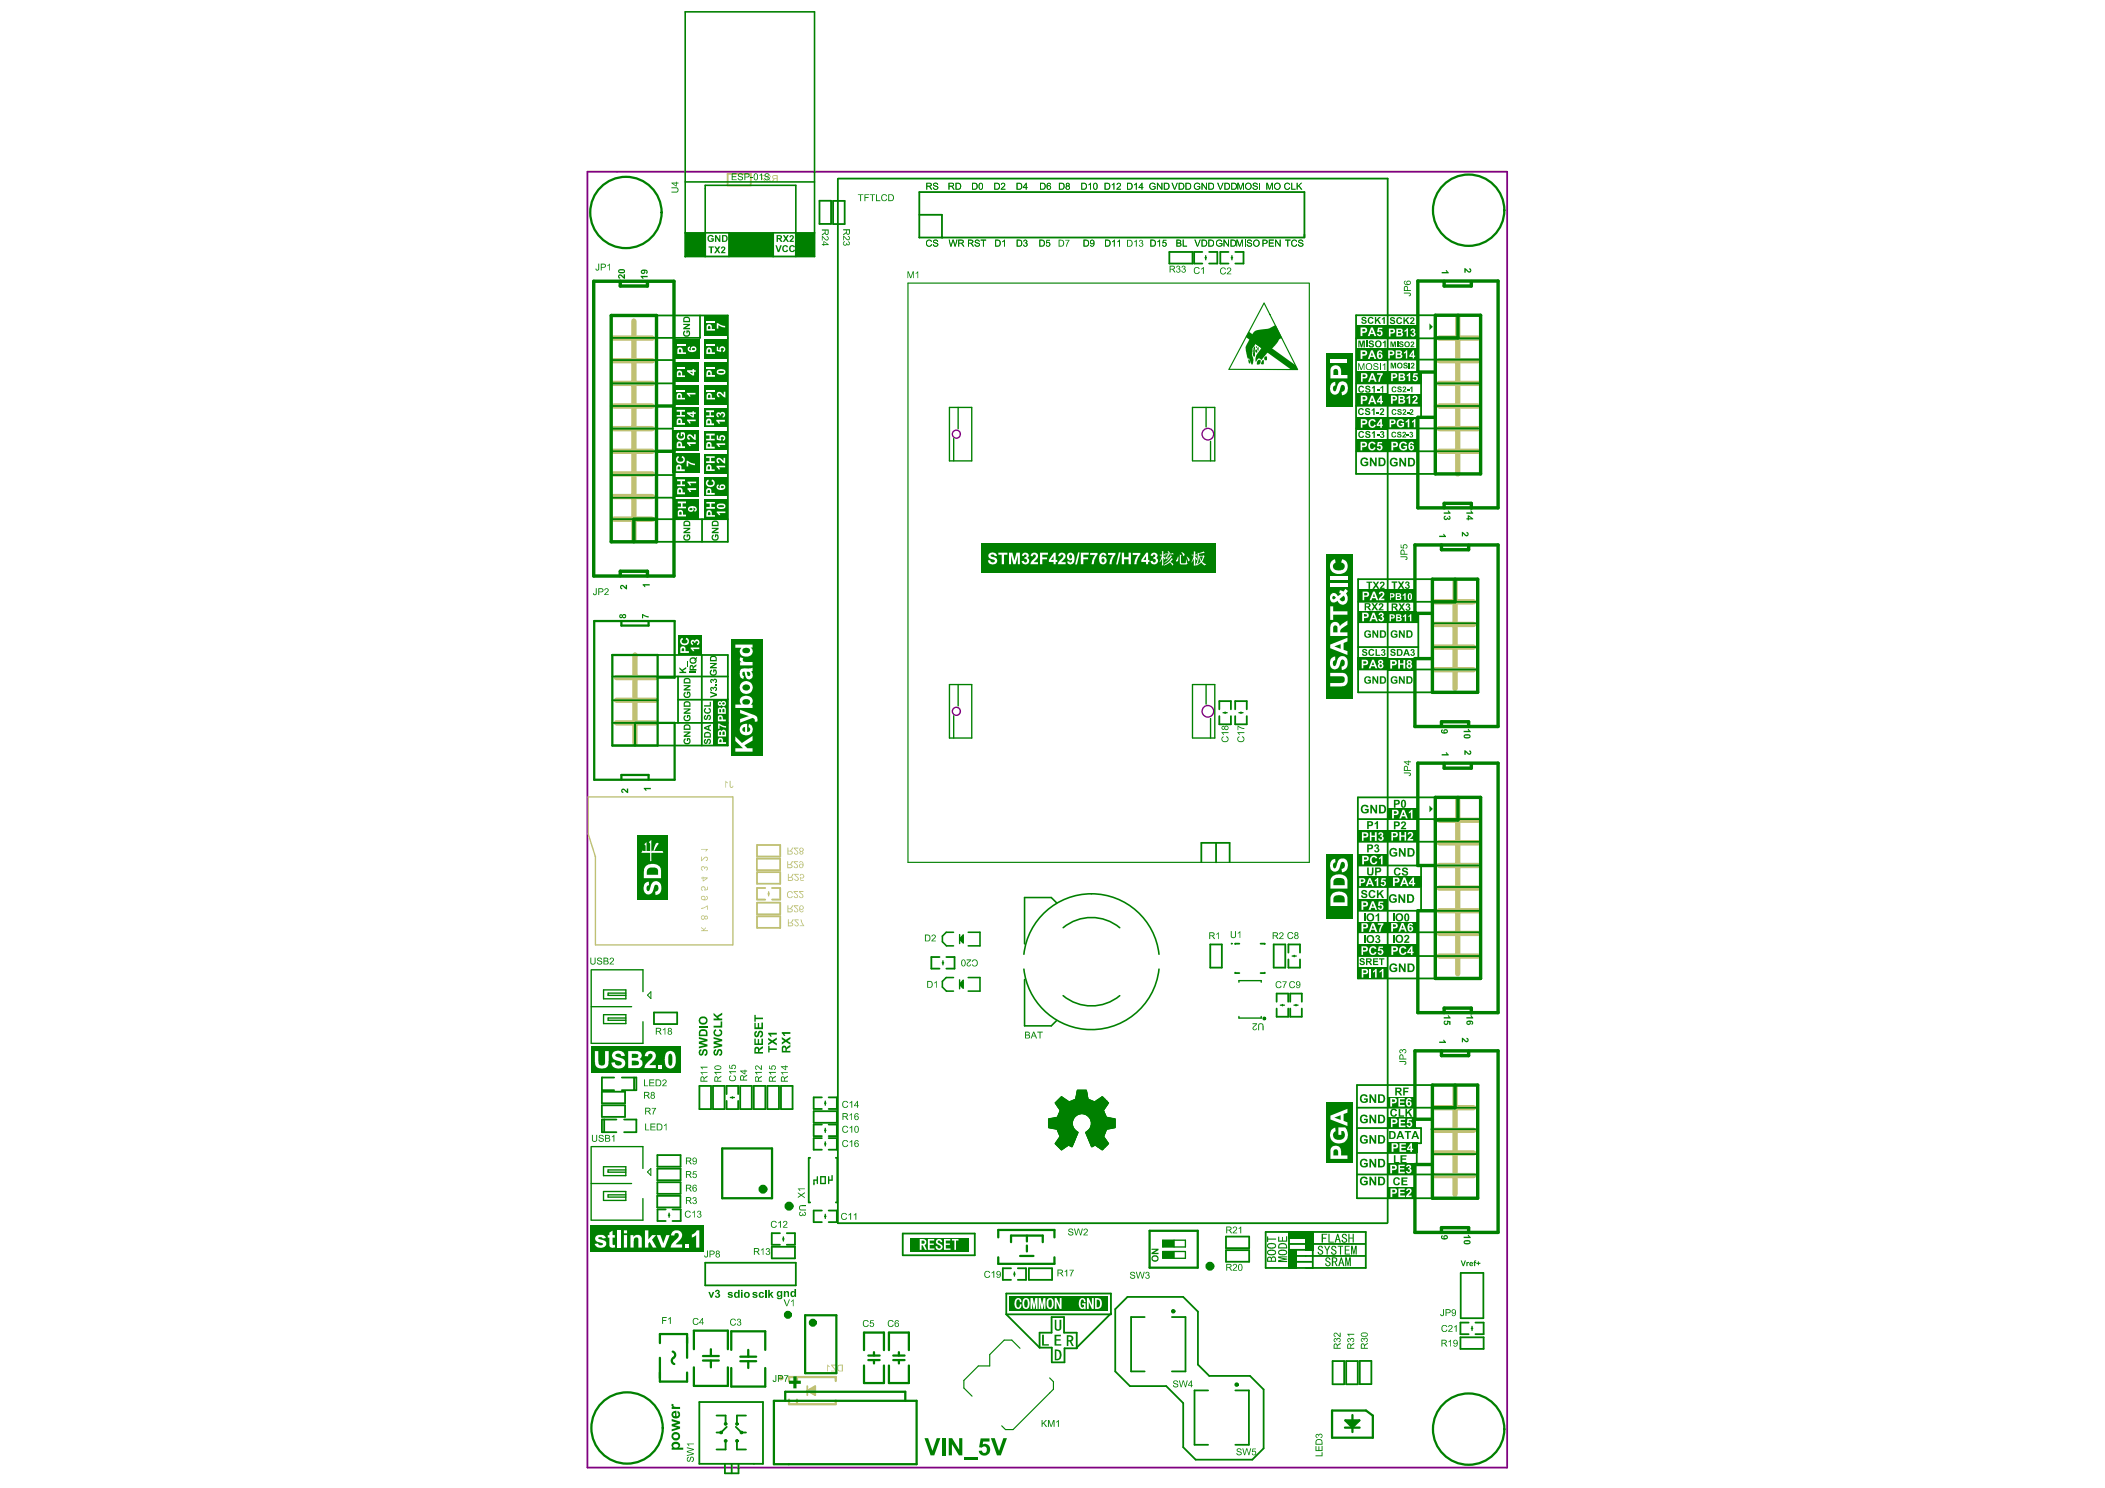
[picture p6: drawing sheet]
<svg xmlns="http://www.w3.org/2000/svg" width="297mm" height="210mm" viewBox="0 0 297 210" stroke-linecap="round" stroke-linejoin="round" font-family="sans-serif">
<path d="M82.9 24.2h129.8v182.8h-129.8z" fill="none" stroke="#800080" stroke-width=".25"/>
<g fill="none" stroke="#800080" stroke-width=".19">
<circle cx="135" cy="61.2" r=".57"/>
<circle cx="170.4" cy="61.2" r=".82"/>
<circle cx="135" cy="100.3" r=".57"/>
<circle cx="170.4" cy="100.3" r=".82"/>
</g>
<path d="M84 120.8v12.5h19.4v-20.9h-20.4v5.2l1 3.3M108.4 126.1h.2M108.5 125.8v.6" fill="none" stroke="#c0c073" stroke-width=".19"/>
<path d="M102.7 24.5h3.2v1.7h-3.2zM106.8 119.2h3.3v1.6h-3.3zM106.8 121.1h3.3v1.6h-3.3zM106.8 123h3.3v1.7h-3.3zM106.8 127.3h3.3v1.7h-3.3zM106.8 129.3h3.3v1.6h-3.3zM108 125.3h-1.2v1.6h1.2M108.9 125.3h1.2v1.6h-1.2M113.9 196.2l1.1-.7v1.3zM113.9 195.5v1.3" fill="none" stroke="#c0c073" stroke-width=".26"/>
<path d="M111.3 197.4v.7h6.6v-.5M112.5 194.5v.4M112.5 197.4v.5M115 195.8l-.8 .4 .7 .4v-.5l-.4 .1M117.9 194.8v-.5h-6.6v.6" fill="none" stroke="#c0c073" stroke-width=".32"/>
<g fill="none" stroke="#c0c073" stroke-width=".76">
<path d="M86.6 57.3h5.5M86.6 54.1h5.5M86.6 47.7h5.5M86.6 50.9h5.5M89.4 45.3v30.8M203.1 57.3h5.5M203.1 54.1h5.5M203.1 47.7h5.5M203.1 50.9h5.5M205.7 44.8v22.1M86.6 60.5h5.5M86.6 63.7h5.5"/>
<path d="M86.6 73.2h5.5M86.6 70h5.5M86.6 66.9h5.5M203.1 60.5h5.5M203.1 63.7h5.5M87 98.8h5.5M87 95.6h5.5M89.6 92.4v12.5M202.4 91.3h5.5M202.4 88.1h5.5M202.4 84.9h5.5M202.4 94.5h5.5"/>
<path d="M205.3 82v15.1M87 102h5.5M203.1 118.9h5.5M203.1 115.7h5.5M205.7 112.8v24.6M203.1 134.9h5.5M203.1 131.7h5.5M203.1 128.5h5.5M203.1 122.1h5.5M203.1 125.3h5.5M202.4 159.4h5.5M202.4 156.3h5.5"/>
<path d="M205.3 153.4v15.1M202.4 162.6h5.5M202.4 165.8h5.5"/>
</g>
<g fill="#c0c073">
<path d="M98.9 130.8l.5 .3 .2-.3v.1l-.3 .3h.6v.2h-1v-.2h.4l-.4-.3z"/>
<path d="M98.9 128.1l1-.4v.6h-.1v-.4l-.5 .3h-.4z"/>
<path d="M98.9 120.8h.1v.5l.3-.3a.31 .31 0 0 1 .6 0 .31 .31 0 0 1-.3 .5v-.2a.2 .2 0 0 0 .2-.2 .2 .2 0 0 0-.2-.2 .2 .2 0 0 0-.2 .2l-.5 .4z"/>
<path d="M103 110.1h.1v.7a.15 .15 0 0 0 .1 .2 .15 .15 0 0 0 .2-.2 .22 .22 0 0 1-.1 .3 .22 .22 0 0 1-.3-.1z"/>
<path d="M102.4 110.1l.3 .3v.1l-.2-.1v.7h-.1z"/>
<path d="M117.3 192.5h.7v.1h-.6l.6 .9h-.7v-.1h.6l-.6-.8z"/>
<path d="M116.7 192.5l.4 .3-.3-.1v.8h-.1z"/>
<path d="M99 122.3a.25 .25 0 0 1 .3-.1 .25 .25 0 0 1 .1 .2 .26 .26 0 0 1 .5 0 .26 .26 0 0 1-.3 .4v-.1a.17 .17 0 0 0 .2-.2 .17 .17 0 0 0-.2-.1 .17 .17 0 0 0-.1 .2h-.1a.2 .2 0 0 0-.1-.3 .2 .2 0 0 0-.3 .1 .2 .2 0 0 0 .2 .3v.1l-.2-.1z"/>
<path d="M99 125.1l.2-.1a.3 .3 0 0 1 .3 .5l.3-.1v-.3h.1v.4l-.5 .1v-.1a.21 .21 0 0 0 0-.3 .21 .21 0 0 0-.3 0 .21 .21 0 0 0 .1 .3v.2l-.2-.1-.1-.2z"/>
<path d="M98.9 119.8h1l-.4 .3 .2-.2h-.8z"/>
<path d="M112 127.7h.7v.1h-.5l.5 .5-.1 .3-.1 .1a.27 .27 0 0 1-.3 0 .27 .27 0 0 1-.2-.3h.1a.21 .21 0 0 0 .3 .2 .21 .21 0 0 0 .2-.2 .21 .21 0 0 0-.2-.2l-.3-.2z"/>
<path d="M111.1 125.9l.2-.2h.3l.2 .1 .1 .2-.1 .1-.3-.3a.37 .37 0 0 0-.3 .5 .37 .37 0 0 0 .5 .2l.2-.1a.47 .47 0 0 1-.7 .2 .47 .47 0 0 1-.1-.7z"/>
<path d="M112 125.7h.6v.1h-.5l.4 .3a.31 .31 0 0 1 0 .5 .31 .31 0 0 1-.5-.2h.1a.2 .2 0 0 0 .2 .2 .2 .2 0 0 0 .2-.2 .2 .2 0 0 0-.1-.2l-.4-.3z"/>
<path d="M112.7 125.7h.7v.1h-.5l.5 .5v.2a.31 .31 0 0 1-.4 .2 .31 .31 0 0 1-.3-.3h.2a.2 .2 0 0 0 .2 .2 .2 .2 0 0 0 .2-.2 .2 .2 0 0 0-.2-.2l-.3-.3z"/>
<path d="M112.1 123.3h.6v.1h-.5l.5 .5v.2l-.2 .1a.27 .27 0 0 1-.3 0 .27 .27 0 0 1-.1-.2h.1a.21 .21 0 0 0 .2 .2 .21 .21 0 0 0 .2-.2 .21 .21 0 0 0-.2-.2l-.2-.3z"/>
<path d="M112.9 123.4a.32 .32 0 0 1 .5 0 .32 .32 0 0 1 0 .4 .32 .32 0 0 1-.4 .1v.2h.5v.1h-.5l-.1-.4 .1-.1a.2 .2 0 0 0 .3 .1 .2 .2 0 0 0 0-.3 .2 .2 0 0 0-.3 0h-.2z"/>
<path d="M112 121.5h.6v.1h-.5l.5 .5v.2l-.2 .1a.27 .27 0 0 1-.3 0 .27 .27 0 0 1-.1-.2h.1a.21 .21 0 0 0 .2 .2 .21 .21 0 0 0 .2-.2 .21 .21 0 0 0-.2-.2l-.2-.3z"/>
<path d="M108.2 24.8l.2-.1a.27 .27 0 0 1 .3 0 .27 .27 0 0 1 .1 .3h-.1a.2 .2 0 0 0-.2-.2 .2 .2 0 0 0-.2 .2 .2 .2 0 0 0 .2 .2l.3 .5h-.6v-.1h.5l-.5-.5z"/>
<path d="M107.5 24.8a.32 .32 0 0 1 .3-.1 .32 .32 0 0 1 .2 .3h-.1a.2 .2 0 0 0-.3-.1 .2 .2 0 0 0 .1 .3l.4 .5h-.7v-.1h.5l-.3-.3a.34 .34 0 0 1-.1-.5z"/>
<path d="M112.1 129.7h.6v.1h-.5l.5 .5v.3h-.2a.27 .27 0 0 1-.3 0 .27 .27 0 0 1-.1-.2h.1a.21 .21 0 0 0 .2 .2 .21 .21 0 0 0 .2-.2 .21 .21 0 0 0-.2-.2l-.2-.3z"/>
<path d="M113 129.7h.1l.1 .4 .3 .5h-.7h.5l-.2-.5z"/>
<path d="M112 119.6h.7v.1h-.5l.5 .5-.1 .2-.1 .1a.27 .27 0 0 1-.3 0 .27 .27 0 0 1-.2-.2h.1a.21 .21 0 0 0 .3 .2 .21 .21 0 0 0 .2-.2 .21 .21 0 0 0-.2-.3l-.3-.2z"/>
<path d="M99.5 129.4a.15 .15 0 0 1 .3 0 .15 .15 0 0 1-.3 0zM99 129.4a.2 .2 0 0 1 .4 0 .2 .2 0 0 1-.4 0zM99 129.2l-.1 .1a.29 .29 0 0 0 .2 .4 .29 .29 0 0 0 .3-.1 .25 .25 0 0 0 .4 0 .25 .25 0 0 0 0-.3 .25 .25 0 0 0-.4 0 .29 .29 0 0 0-.4-.1z"/>
<path d="M98.9 126.5v.3l.1 .1 .7 .1a.31 .31 0 0 0 .2-.3 .31 .31 0 0 0-.3-.3v.1a.22 .22 0 0 1 .1 .3 .22 .22 0 0 1-.3 .1l.1-.3a.34 .34 0 0 0-.2-.2 .34 .34 0 0 0-.4 .1zM99 126.7a.22 .22 0 0 1 .4 0 .22 .22 0 0 1-.4 0z"/>
<path d="M99.3 123.9h.4l-.4 .3zM98.9 123.8v.1h.3v.4l.7-.4v-.1h-.6v-.1h-.1v.1z"/>
<path d="M118.3 192.7l.5-.1v.8h-.2a.4 .4 0 0 1-.3-.7zM118.2 192.7v.6l.2 .2h.5v-1h-.4z"/>
<path d="M111.2 128.3h.3a.17 .17 0 0 1 .3 .1 .18 .18 0 0 1-.3 .2h-.3zM111.1 127.7v1h.5l.3-.2a.29 .29 0 0 0-.3-.3l.3-.5h-.1l-.3 .5h-.3v-.5z"/>
<path d="M112.8 127.8v.6l.2 .2a.26 .26 0 0 0 .4-.2h-.1a.22 .22 0 0 1-.3 .1 .22 .22 0 0 1-.1-.3 .31 .31 0 0 0 .5 0 .31 .31 0 0 0-.1-.5 .31 .31 0 0 0-.5 .1zM112.9 128a.21 .21 0 0 1 .4 0 .21 .21 0 0 1-.4 0z"/>
<path d="M111.3 123.8h.3a.17 .17 0 0 1 .2 .2 .17 .17 0 0 1-.2 .1h-.3zM111.2 123.3v1h.5l.2-.2a.29 .29 0 0 0-.2-.4l.3-.4h-.1l-.4 .4h-.2v-.4z"/>
<path d="M111.2 122h.3a.17 .17 0 0 1 .2 .2 .17 .17 0 0 1-.2 .1h-.3zM111.1 121.5v1h.5l.2-.2a.29 .29 0 0 0-.2-.4l.3-.4h-.1l-.4 .4h-.2v-.4z"/>
<path d="M112.9 122.2a.21 .21 0 0 1 .4 0 .21 .21 0 0 1-.4 0zM112.8 121.6v.1h.1a.22 .22 0 0 1 .3-.1 .22 .22 0 0 1 .1 .3l-.4-.1-.1 .2-.1 .2 .2 .2a.46 .46 0 0 0 .5-.2 .46 .46 0 0 0-.1-.6 .33 .33 0 0 0-.5 0z"/>
<path d="M109.1 24.9l.5-.1v.4l-.4-.1zM109 24.8v.1a.29 .29 0 0 0 .2 .3l-.3 .5h.1l.4-.5h.2v.5h.1v-1h-.5z"/>
<path d="M111.3 130.2h.3a.17 .17 0 0 1 .2 .2 .17 .17 0 0 1-.2 .2h-.3zM111.2 129.7v1h.5l.2-.2a.29 .29 0 0 0-.2-.4l.3-.4h-.1l-.4 .4h-.2v-.4z"/>
<path d="M111.2 120.1h.3a.18 .18 0 0 1 .3 .2 .17 .17 0 0 1-.3 .1h-.3zM111.1 119.6v1h.5l.3-.2a.29 .29 0 0 0-.3-.4l.3-.4h-.1l-.3 .4h-.3v-.4z"/>
<path d="M112.9 120.3a.2 .2 0 0 1 .4 0 .2 .2 0 0 1-.4 0zM112.9 119.8a.2 .2 0 0 1 .4 0 .2 .2 0 0 1-.4 0zM112.8 119.7a.26 .26 0 0 0 .2 .4 .24 .24 0 0 0-.1 .4 .24 .24 0 0 0 .4 0 .24 .24 0 0 0-.1-.4h.1a.31 .31 0 0 0 0-.5 .31 .31 0 0 0-.5 .1z"/>
</g>
<circle cx="110.2" cy="194.4" r=".16" fill="none" stroke="#c0c073" stroke-width=".32"/>
<g fill="#008000">
<path d="M177 48.9h.1l-.1 1.4-.2-.2 .1-1z"/>
<path d="M177.2 48.9l.2-.1-.1 .3z"/>
<path d="M177.4 49.1l.2-.1v.5l-.2-.1z"/>
<path d="M177.1 49.4l.1-.1 .2 .1v.3h-.2z"/>
<path d="M178.4 50.4l.1-.1h.3l-.1 .5h-.3z"/>
<path d="M201.7 113.6l.5 .5-.5 .5z"/>
<path d="M176.2 50.7l.1 .1 .1 .2v.3a.32 .32 0 0 1-.3-.5z"/>
<path d="M178.1 50.9l.2-.1v.6l-.4-.1z"/>
<path d="M201.7 45.6l.5 .5-.5 .5z"/>
<path d="M177.5 50.9l.4-.1v.3a.35 .35 0 0 1-.5 .3z"/>
<path d="M176.9 46.9a1.29 1.29 0 0 1 1.1-.4 3.1 3.1 0 0 0 1.9-.6h.1l1 1.9-.2-.1-.3 .2-.5 .8-1.3 1.2-.7 .9-.2-.2h-.2l-.4 .4 .1-.8 .7-1.1-.8-.6-.5 .6v1l.1 .4 .1 .4-.2 .5h-.1l-.3-.8h-.3l-.2-1.6z"/>
<path d="M176.2 46.8l6.6 4.7 .3 .6h-.9l-6.4-4.6z"/>
</g>
<g fill="none" stroke="#008000" stroke-width=".19">
<path d="M170 36.4h.2M170.1 36.1v.5M173.7 36.4h.2M173.8 36.1v.5M134 57.5h3.1v7.5h-3.1zM135.2 57.5v3M170.2 57.5v2.7M134.6 61.9v3.1M168.3 65v-7.5h3.1v7.5h-3.1M170.8 62.2v2.8M134 96.6h3.1v7.5h-3.1zM135.2 96.6v3"/>
<path d="M170.2 96.6v2.7M134.6 101v3.1M168.3 104.1v-7.5h3.1v7.5h-3.1M170.8 101.3v2.8M172.6 100.5h.6M172.9 100.4v.2M174.8 100.5h.6M175.1 100.4v.2M83.4 136.8v10.3M83.5 136.8h7.2v3.1M85.2 139.6h3.1v1.3h-3.1zM133 135.8h.2"/>
<path d="M133.1 135.5v.6M135.4 138.8l.5-.5v1.1l-.5-.5M135.4 138.2v1.3M135.4 131.8v1.3M135.4 132.4l.5-.5v1.1l-.5-.5M174.8 138.6v-.3h3.2v.3M182.3 134.9h.6M182.6 134.8v.2M83.4 142h5.7M85.2 143.1h3.1v1.3h-3.1zM88.3 143.6h-2.5v.3h2.5M88.3 140.1h-2.5v.3h2.5"/>
<path d="M90.7 144.1v3.1h-7.3M103.1 154.8h.5M103.3 154.7v.2M116.4 159.4h.2M116.4 155.6h.2M116.5 155.3v.6M116.5 159.2v.5M174.8 143.4v.2h3.2v-.2M180.7 141.8h.6M181 141.7v.2M182.6 141.8h.6M182.9 141.7v.2"/>
<path d="M83.4 161.8v10.3M83.4 167h5.7M83.4 161.7h7.3v3.1M85.2 164.6h3.1v1.2h-3.1zM85.2 168.1h3.1v1.2h-3.1zM88.3 168.5h-2.5v.4h2.5M88.3 165h-2.5v.4h2.5M90.7 169.1v3h-7.3M94.3 171.4h.2M94.4 171.1v.6M110.4 174.8h.2M110.5 174.5v.6"/>
<path d="M115.3 166.5h-.4v.6M115.3 166v1M115.8 166h.7v1h-.7zM116.4 171.6h.2M116.4 161.4h.2M116.5 161.1v.6M116.5 171.3v.6M116.9 166v1M117.4 165.8v.7h-.5M143.1 179.7h.1M143.1 179.4v.6M164.1 174.9h3.2v1h-3.2z"/>
<path d="M164.1 176.5h3.2v1h-3.2zM165.7 174.9v1M165.7 176.5v1M207.6 187.4h.2M207.7 187.1v.6"/>
</g>
<g fill="none" stroke="#008000" stroke-width=".26">
<path d="M115.6 28.3h1.7v3.3h-1.7zM117.6 28.3h1.6v3.3h-1.6zM118.3 25.2h77.5M129.7 30.3h3.2l.1 3.2M165 35.5h3.3v1.7h-3.3zM169.7 35.5h-1.2v1.7h1.2M170.6 35.5h1.2v1.7h-1.2M173.4 35.5h-1.2v1.7h1.2M174.3 35.5h1.2v1.7h-1.2M184.1 33.5v-6.4h-54.4v6.4h54.4M172.1 100.1v-1.2h1.6v1.2M172.1 101v1.2h1.6v-1.2"/>
<path d="M174.3 100.1v-1.2h1.6v1.2M174.3 101v1.2h1.6v-1.2M132.6 135h-1.2v1.6h1.2M133.5 135h1.2v1.6h-1.2M170.8 133.2h1.6v3.3h-1.6zM179.7 133.2h1.7v3.3h-1.7zM181.8 135.3v1.2h1.6v-1.2M181.8 134.4v-1.2h1.6v1.2M84.9 154h3.3v1.6h-3.3zM84.9 155.9h3.3v1.7h-3.3zM85.3 157.9v1.7M86.7 152h-1.8v1.8h1.8"/>
<path d="M87 157.9h-2.1v1.8h2.1M87.7 152h2.1v1.8h-2.1M88.1 157.9h1.7v1.8h-1.7M89.5 152.1v1.7M92.3 142.8h3.3v1.7h-3.3zM98.7 153.2h1.6v3.3h-1.6zM100.6 153.2h1.6v3.3h-1.6zM102.5 155.3v1.2h1.7v-1.2M102.5 154.3v-1.1h1.7v1.1M104.4 153.2h1.7v3.3h-1.7zM106.4 153.2h1.6v3.3h-1.6zM108.3 153.2h1.6v3.3h-1.6z"/>
<path d="M110.2 153.2h1.6v3.3h-1.6zM114.8 156.8h3.3v1.6h-3.3zM116 158.6h-1.2v1.7h1.2M116 154.8h-1.2v1.6h1.2M116.9 158.6h1.2v1.7h-1.2M116.9 154.8h1.2v1.6h-1.2M180.1 141.3v-1.1h1.7v1.1M180.1 142.3v1.1h1.7v-1.1M182.1 141.3v-1.1h1.6v1.1M182.1 142.3v1.1h1.6v-1.1M92.7 168.7h3.3v1.6h-3.3zM92.8 162.9h3.2v1.7h-3.2z"/>
<path d="M92.8 164.9h3.2v1.6h-3.2zM92.8 166.8h3.2v1.6h-3.2zM93.9 170.6h-1.1v1.6h1.1M94.9 170.6h1.2v1.6h-1.2M108.9 175.9h3.3v1.6h-3.3zM110.1 174h-1.2v1.6h1.2M111 174h1.2v1.6h-1.2M114.3 163.3h-.2v6.3h.2M116 170.8h-1.2v1.6h1.2M116 160.5h-1.2v1.7h1.2M116.9 170.8h1.2v1.6h-1.2M116.9 160.5h1.2v1.7h-1.2"/>
<path d="M117.9 163.3h.2v6.3h-.2M118.2 172.5h77.6M127.4 177.1v-3.1h10.2v3.1M142.7 178.9h-1.2v1.6h1.2M143.6 178.9h1.2v1.6h-1.2M145.2 178.9h3.3v1.6h-3.3zM173 174.4h3.3v1.7h-3.3zM173 176.4h3.3v1.6h-3.3zM178.6 173.8h14.1v5.1h-14.1zM181.9 173.8v5.1M181.9 178h3.2M181.9 177.2h10.7"/>
<path d="M181.9 174.6h3.3M181.9 175.5h10.8M181.9 176.3h3.3M185.2 173.8v5.1M98.7 197.8h9v8.7h-9zM101.1 199.7h1.3v1.3M105.3 199.7h-1.3v1.3M142 182.5h14.8v2.9h-14.8l4.7 4.7M146.7 190.1v-2.1h1.7v-2.2h1.7v2.2h1.8v2.2h-1.7v2M146.7 190.1h1.7v2.1M156.8 185.3l-4.9 4.8M188 192h1.7v3.3h-1.7z"/>
<path d="M190 192h1.6v3.3h-1.6zM191.9 192h1.6v3.2h-1.6zM206.1 188.6h3.3v1.7h-3.3zM207.2 186.6h-1.1v1.6h1.1M208.2 186.6h1.2v1.6h-1.2M102.3 206.6v1.2h1.9v-1.2M102.4 203.4v1.1h-1.3M102.6 201.3l-.8 .8h-.7M103.3 206.5v1.3M103.8 201.3l.8 .8h.7M104 203.4v1.1h1.3"/>
</g>
<g fill="none" stroke="#008000" stroke-width=".32">
<path d="M86.4 92.4h6.4v12.8h-6.4zM91.5 87.6v.6h-3.8v-.4M92.8 95.6h2.4v-8h-11.4v22.4h11.4v-8h-5.6v3.2M87.7 110v-.7h3.8v.7M135.7 139l-.1-.2 .2-.2v.6M135.7 132.6l-.1-.2 .2-.2v.6M101.9 162h7v7h-7zM140.9 174.6v-1.1h7.9v1.1M140.9 177.4v.9h7.9v-.9M142.7 175.2v-.9h4.4v.9M143.9 177.2h1.9M144.9 174.3v.8"/>
<path d="M144.9 175.7v.8M162.2 173.6h6.8v5.2h-6.8zM93.1 189.5v-1.3h3.9v3.3M93.1 191.5v3.4h3.9v-1.3M97.9 190.3v-2.6h4.8v2.6M97.9 192.9v2.6h4.8v-2.6M99.2 191.9h2.2M99.2 191.3h2.2M100.3 190.3v1M100.3 191.9v1M103.2 190.4v-2.6h4.8v2.6M103.2 193v2.6h4.8v-2.6"/>
<path d="M104.5 192h2.2M104.5 191.4h2.2M105.6 190.4v1M105.6 192v1M109.2 197.6h20.1v8.9h-20.1zM110.8 197.6v-1.3h16.9v1.3M121.9 190.5v-2.5h2.8v2.5M121.9 192.6v2.5h2.8v-2.5M122.5 191.9h1.6M122.5 191.2h1.6M123.3 190.7v.5M123.3 191.9v.4"/>
<path d="M125.4 190.5v-2.5h2.9v2.5M125.4 192.6v2.5h2.9v-2.5M126 191.9h1.6M126 191.2h1.6M126.8 190.7v.5M126.8 191.9v.4M188 199h4.8l.9 .7v3.1h-5.7zM190.8 199.6v2.4M189.8 201.4h2.1M190.8 201.3l-1-.9h2l-1 1M191.5 200.6h-1.2l.5 .6 .4-.3h-.7"/>
</g>
<g fill="none" stroke="#008000" stroke-width=".48">
<path d="M87.5 39.7v.7h3.9v-.7M203.8 39.7v.7h3.8v-.7M86.2 44.5h6.4v31.9h-6.4zM92.6 57.3h2.5v-17.6h-11.3v41.6h11.3v-17.6h-2.5M202.5 52.5h-2.4v-12.9h11.3v32h-11.3v-12.7h2.4M202.5 44.5h6.4v22.4h-6.4zM205.7 44.5v3.2h-3.2M92.6 73.2h-3.2v3.2M203.4 76.9v.6h3.8v-.6M203.8 71.6v-.6h3.8v.7M87.5 81.2v-.6h3.9v.7M202.1 86.5h-2.4v-9.6h11.7v25.6h-11.7v-9.6h2.4"/>
<path d="M202.1 81.7h6.4v16h-6.4zM205.3 81.7v3.2h-3.2M202.5 112.5h6.4v25.5h-6.4zM203.4 102.5v-.7h3.8v.7M203.8 107.7v.7h3.8v-.7M205.7 112.5v3.2h-3.2M202.5 122.1h-2.4v-14.4h11.3v35.2h-11.3v-14.4h2.4M202.1 157.9h-2.4v-9.7h11.7v25.6h-11.7v-9.5h2.4M202.1 153.1h6.4v15.9h-6.4zM203.4 148.2v.7h3.8v-.6M203.8 142.8v-.6h3.8v.7M205.3 153.1v3.2h-3.2"/>
<path d="M203.4 173.8v-.6h3.8v.7"/>
</g>
<g fill="none" stroke="#008000" stroke-width=".14">
<path d="M179.1 44.4h.2M91.4 140.4l.4-.5v1zM147.9 158.4h3.4M147.9 158.5h3.4M147.9 158.6h3.4M147.9 158.7h3.4M147.9 158.7h3.5M147.9 158.8h3.5M147.9 158.9h3.5M147.9 159h3.5M147.9 159h3.6M147.9 159.1h3.6"/>
<path d="M147.9 157.8h3.6M147.9 157.9h3.6M147.9 157.9h3.5M147.9 158h3.5M147.9 158.1h3.5M147.9 158.2h3.5M147.9 158.3h3.4M148 159.1h3.5M148.1 157.8h3.4M148.1 159.1h3.4M148.2 157.8h3.3M148.3 159.2h3.2"/>
<path d="M148.4 157.7h3.2M148.5 159.2h3.1M148.6 157.7h3M148.8 157.7h2.8M148.8 159.3h2.8M148.9 155.6h7.5M148.9 155.5h7.5M148.9 157.6h2.7M148.9 155.7h7.5M149 159.3h2.6M149 155.7h7.4M149 155.5h7.3"/>
<path d="M149 155.8h7.3M149 155.4h7.3M149.1 155.4h1.8M149.1 155.4h1.7M149.1 155.9h7.1M149.1 155.3h1.7M149.1 159.3h2.6M149.1 157.6h2.6M149.1 156h7.1M149.2 155.3h1.5M149.2 156h7M149.2 159.4h2.5"/>
<path d="M149.2 156.1h6.9M149.2 155.2h1.4M149.2 159.4h2.6M149.2 159.5h2.6M149.2 157.5h2.5M149.3 159.5l2.6 .1M149.3 155.2h1.3M149.3 159.5h2.5M149.3 157.4h2.5M149.3 157.5h2.5M149.3 156.2h6.8M149.3 156.1h6.8"/>
<path d="M149.3 159.6h2.7M149.3 157.4h2.6M149.3 155.1h1.2M149.3 159.7h2.8M149.3 157.3h2.8M149.3 157.3h2.7M149.3 157.3h2.6M149.3 156.2h6.7M149.3 156.3h6.7M149.3 155.1h1.1M149.3 159.8h2.8M149.3 157.2h2.8"/>
<path d="M149.4 155.1h1M149.4 159.8h2.7M149.4 157.1h3.1M149.4 156.3h6.5M149.4 157.1h6.5M149.4 155h.9M149.4 159.9h2.7M149.4 160h2.7M149.4 156.4h6.5M149.4 160h2.6M149.4 157h6.5M149.5 155h.7"/>
<path d="M149.5 156.4h6.4M149.5 156.5h6.3M149.5 156.9h6.3M149.5 157h6.4M149.5 154.9h.7M149.5 156.8h6.3M149.5 154.9h.6M149.5 156.6h6.3M149.6 154.9h.5M149.6 156.6h6.1M149.6 156.7h6.1M149.6 156.7h6.2"/>
<path d="M149.7 154.8h.3M149.7 154.8h.2M149.7 154.7h.2M149.8 154.7h.1M150.9 155.4h5.4M151 155.4h3.3M151.1 155.3h3.2M151.1 155.3h3.1M151.2 155.3h2.9M151.3 155.2h2.7M151.4 155.2h2.6M151.5 157.9h-3.6"/>
<path d="M151.5 155.1h2.3M151.6 155.1h2.1M151.7 155.1h1.9M151.7 157.5l-2.5 .1M151.7 155h1.9M151.8 154.9h1.7M151.8 155h1.7M151.8 154.8h1.7M151.8 154.7h1.7M151.8 154.6h1.7M151.9 154.4h1.5M151.9 154.5h1.5"/>
<path d="M151.9 154.6h1.6M151.9 154.3h1.5M151.9 154.1h1.5M151.9 154.2h1.5M152 153.9h1.3M152 154h1.3M152 154.1h1.4M152 153.8h1.3M152.1 159.9h-2.7M152.3 157.2h-3M152.8 157.1h3.1M153 157.2h3"/>
<path d="M153.2 159.7h2.8M153.2 159.8h2.8M153.2 157.2h2.8M153.2 159.9h2.7M153.3 160h2.6M153.3 157.3h2.7M153.3 159.6h2.7M153.4 159.6h2.7M153.4 157.3h2.6M153.4 157.4h2.6M153.5 159.5h2.6M153.5 157.4h2.6"/>
<path d="M153.5 159.4h2.6M153.5 157.5h2.6M153.6 159.4h2.5M153.6 157.5h2.5M153.6 157.5l2.5 .1M153.7 159.3h2.5M153.7 159.4h2.5M153.7 157.6h2.5M153.7 159.3h2.7M153.7 157.6h2.7M153.7 159.3h2.8M153.7 157.7h2.8"/>
<path d="M153.8 157.7h2.9M153.8 157.7h3.1M153.8 159.2h3.3M153.8 157.8h3.3M153.8 157.8h3.4M153.8 159.1h3.5M153.8 159.1h3.4M153.8 157.8h3.6M153.9 159h3.5M153.9 159.1h3.5M153.9 157.9h3.5M153.9 158.9h3.5"/>
<path d="M153.9 158h3.5M153.9 158.8h3.5M153.9 158.1h3.5M154 158.7h3.4M154 158.8h3.4M154 158.1h3.4M154 158.2h3.4M154 158.4h3.4M154 158.5h3.4M154 158.6h3.4M154 158.3h3.4M154.5 155.4h1.8"/>
<path d="M154.6 155.3h1.6M154.7 155.3h1.5M154.7 155.2h1.4M154.8 155.2h1.3M154.8 155.1h1.2M154.9 155.1h1.1M155 155h.9M155.1 155h.8M155.1 155h.7M155.1 154.9h.7M155.2 154.9h.6M155.3 154.9h.4"/>
<path d="M155.4 154.8h.3M155.4 154.8h.2M155.5 154.7h.1M156.3 155.8l-7.2 .1M156.9 159.2h-3.1M91.4 165.3l.4-.5v1zM148.9 161.3h2.6M148.9 161.4h2.6M148.9 161.2h2.6M149 161.2h2.6M149 161.4h2.4M149 161.1h2.6"/>
<path d="M149 161.5h2.4M149.1 161h2.5M149.1 161.5h2.3M149.1 161.6h2.3M149.1 160.9h2.6M149.2 161.6h1.5M149.2 161.7h1.5M149.2 160.9h2.5M149.2 161.7h1.4M149.2 160.8h2.5M149.3 161.7h1.3M149.3 160.8h2.4"/>
<path d="M149.3 161.7h1.2M149.3 160.7h2.4M149.3 161.8h1.2M149.3 161.8h1.1M149.3 160.6h2.5M149.4 161.8h.9M149.4 160.6h2.4M149.4 161.9h.9M149.4 160.5h2.4M149.5 160.1h2.5M149.5 160.4h2.3M149.5 160.5h2.3"/>
<path d="M149.5 162h.7M149.5 160.2h2.5M149.5 160.2h2.4M149.5 160.4h2.4M149.5 162h.6M149.5 160.3h2.4M149.6 162h.5M149.6 162.1h.5M149.6 162.1h.4M149.7 162.1h.3M149.7 162.2h.2M149.8 162.2h.1"/>
<path d="M150.9 161.6h.5M151 161.7h.4M151 161.7h.3M151.1 161.7h.2M151.2 161.8h.1M151.7 160.9h-2.5M153.3 160.1h2.6M153.3 160.1h2.5M153.3 160.2h2.5M153.4 160.2h2.4M153.4 160.3h2.4M153.4 160.4h2.4"/>
<path d="M153.5 160.4h2.3M153.5 160.5h2.4M153.5 160.5l2.4 .1M153.5 160.6h2.4M153.5 160.6h2.5M153.6 160.7h2.4M153.6 160.8h2.5M153.6 160.9h2.5M153.7 160.9h2.5M153.7 161h2.5M153.7 161h2.6M153.7 161.1h2.6"/>
<path d="M153.8 161.1h2.5M153.8 161.2h2.6M153.8 161.3h2.6M153.9 161.3h2.5M153.9 161.4h2.5M153.9 161.5h2.4M153.9 161.6h2.3M154 161.6h.4M154 161.7h.4M154 161.7h.3M154 161.7h.2M154 161.8h.1"/>
<path d="M154.6 161.6h1.6M154.7 161.7h1.5M154.7 161.7h1.4M154.8 161.7h1.3M154.8 161.7h1.2M154.8 161.8h1.2M154.9 161.8h1.1M154.9 161.8h1M155 161.9h.9M155.1 161.9h.8M155.1 162h.7M155.2 162h.6"/>
<path d="M155.2 162h.5M155.3 162.1h.4M155.4 162.1h.3M155.4 162.2h.2M155.5 162.2h.1M155.8 160.2h-2.4"/>
</g>
<g fill="none" stroke="#008000" stroke-width=".25">
<path d="M96.7 32.8v3.4M96.7 36.2h.1M99.5 32.8v3.4M102.9 32.8v3.4M109.1 32.8v3.4M112.3 32.8v3.4M114.9 32.8v3.4h-18.2M118.2 25.2v147.3M195.8 25.2v147.3M86.2 57.3h6.4M86.2 54.1h8.9M86.3 50.8h8.8"/>
<path d="M92.6 44.5h10.1v31.9h-16.5M94.9 57.5v6M98.8 44.5l-.1 3.2h-12.4M191.4 57.2h9.1M191.4 47.7h17.5M191.4 54.1h9.1M191.4 50.7h17.5M200.5 52.5v6.4M202.4 57.3h6.5M202.5 44.5h-11.1v22.4h11.1M202.5 54.1h6.3M86.2 70.2h8.7l.1 .2"/>
<path d="M86.2 60.5h8.7M86.2 73.2h16.5M86.2 67h8.8M86.2 63.7h8.9M99.1 73.2v3.2M191.4 60.4h17.2M191.4 63.7h17.2M86.4 92.4h16.3v12.8h-16.3M86.4 98.8h6.4M86.4 95.4h16.3M95.7 95.4v6.6M99 92.4v12.8"/>
<path d="M102.7 98.6l-.1 .1h-6.9M191.6 91.3h8.5M191.6 84.9h16.9M191.6 94.4h16.9M191.7 87.8h8.4M200.1 86.5v6.4M202.1 81.7h-10.5v16h11.3M202.1 91.3h6.4M202.1 87.9h6.4M86.4 102h16.3M171.6 118.9v2.7M191.6 118.7h17.3"/>
<path d="M191.6 115.5h17.3M202.5 112.5h-10.9v25.5h10.9M169.5 121.6v-2.7h4v2.7M174.3 137.2l.6 .1M174.9 133.1l-.6 .1M177.9 133.1l.6 .1M178.5 137.2l-.6 .1M191.6 131.5h17.3M191.6 122.1h17.3M191.7 128.5h17.1l.1 .1M191.7 125.1h8.7M191.7 134.9h17.2"/>
<path d="M200.5 122.2v6.1M208.9 125l-.1 .1h-6.3M191.5 159.1h9v2.2h-.6v3M191.5 156.3h17M202 159.3h6.2M202.1 153.1h-10.6v15.9h11.4M99.5 178.1h12.8v3.2h-12.8zM127.4 177.1h10.2M191.5 165.7h17M191.5 162.6h8.4M202.1 162.8h6.3M206.1 179.6h3.2v6.4h-3.2z"/>
<path d="M142 182.5v2.9M148.4 192.2h1.8M157.4 184.7l1.7-1.8h7.9l2 2.1v7.5l1.6 1.6h5.8l1.9 1.9v8.3l-1.6 1.6h-8l-1.7-1.7v-6.3l-2.4-2.4h-5.1l-2.1-2zM161.5 185.8h-1.9v7.7h1.9M165.4 185.8h1.9v7.7h-1.9M170.5 196.1h-1.9v7.7h1.9M174.3 196.1h1.9v7.7h-1.9"/>
</g>
<path d="M96.7 1.7h18.2v31.1h-18.2zM96.7 25.7h18.2M99.5 32.8v-6.7h12.8v6.7" fill="none" stroke="#008000" stroke-width=".23"/>
<path d="M134.5 137.9h-1l-.5 .5v.8l.6 .6h.9M134.5 131.5h-1l-.5 .6v.8l.6 .5h.9M136.6 137.9h1.7v1.9h-1.7M136.6 131.5h1.7v1.9h-1.7M144.6 138.2v6.5h3.8l.7-.7M149.1 127.4l-.7-.8h-3.8v6.5" fill="none" stroke="#008000" stroke-width=".22"/>
<path d="M184.7 39.9h-56.6v81.7h56.7v-81.6M178.4 42.7l-5 9.4h9.7l-4.7-9.3M143.9 190.2l-1.1-1.2h-1.1l-2 2.1v1.6h-1.6l-2.1 2v1.1l1.2 1.2M148.1 194.4l.5 .5v1.1l-5.6 5.7h-1.1l-.5-.6" fill="none" stroke="#008000" stroke-width=".16"/>
<path d="M113.6 185.5h4.4v8.2h-4.4z" fill="none" stroke="#008000" stroke-width=".31"/>
<g fill="#008000">
<path d="M184.1 174.6h1.2v.9h-1.2z" fill-rule="evenodd"/>
<path d="M184.1 173.8h1.2v2.6h-1.2z" fill-rule="evenodd"/>
<path d="M199.7 86.5h.4v1.3h-.4z" fill-rule="evenodd"/>
<path d="M164.1 176.5h1.6v1h-1.6z" fill-rule="evenodd"/>
<path d="M164.1 174.9h1.6v1h-1.6z" fill-rule="evenodd"/>
<path d="M181.9 176.4h1.1v.8h-1.1z" fill-rule="evenodd"/>
<path d="M181.9 177.2h1.1v.8h-1.1z" fill-rule="evenodd"/>
<path d="M181.8 173.7h3.5v1h-3.5z" fill-rule="evenodd"/>
<path d="M96.7 32.8h2.8v3.4h-2.8z" fill-rule="evenodd"/>
<path d="M102.9 32.8h6.2v3.4h-6.2z" fill-rule="evenodd"/>
<path d="M112.3 32.8h2.7v3.4h-2.7z" fill-rule="evenodd"/>
<path d="M181.8 176.2h1.2v2.7h-1.2z" fill-rule="evenodd"/>
<path d="M195.8 164.2h3.8v1.4h-3.8z" fill-rule="evenodd"/>
</g>
<g fill="#008000">
<path d="M92 156.3h.6l-.3 .5-.1 .4h-.1v-.3l.3-.5h-.4z"/>
<path d="M94.8 26.4h.7a.38 .38 0 0 1 .2 .5 .38 .38 0 0 1-.4 .3h-.5v-.2h.5a.24 .24 0 0 0 .3-.2 .24 .24 0 0 0-.3-.2h-.5z"/>
<path d="M97.8 169a.27 .27 0 0 1 .3-.1 .27 .27 0 0 1 .1 .4 .31 .31 0 0 1 0 .6 .31 .31 0 0 1-.5-.3h.1a.19 .19 0 0 0 .2 .1 .19 .19 0 0 0 .2-.2 .19 .19 0 0 0-.3-.1v-.1a.16 .16 0 0 0 .3-.1 .16 .16 0 0 0-.2-.2 .16 .16 0 0 0-.1 .2l-.2-.1z"/>
<path d="M108.9 172.3l.2-.1a.42 .42 0 0 1 .5 .3h-.1a.36 .36 0 0 0-.6 0 .36 .36 0 0 0 .1 .5l.3 .1 .2-.2h.1l-.1 .2-.3 .1a.52 .52 0 0 1-.4-.3 .52 .52 0 0 1 .1-.6z"/>
<path d="M109.8 172.5l.4-.3v1h-.1v-.8l-.2 .2z"/>
<path d="M110.5 172.3l.2-.1a.32 .32 0 0 1 .4 .3 .32 .32 0 0 1-.3 .4l-.2 .2h.5v.1h-.6v-.2l.3-.2a.23 .23 0 0 0 .2-.3 .23 .23 0 0 0-.3-.2l-.1 .2h-.1z"/>
<path d="M141.4 34.1l.4-.3v1h-.1v-.8l-.3 .2z"/>
<path d="M141.4 34.1l.4-.3v1h-.1v-.8l-.2 .2z"/>
<path d="M141.3 25.9l.2-.1 .3 .1v.3l-.4 .5h.5h-.7l.3-.3a.24 .24 0 0 0 .2-.3 .24 .24 0 0 0-.2-.2l-.1 .2h-.2z"/>
<path d="M141.3 25.9l.1-.1a.32 .32 0 0 1 .4 .2 .32 .32 0 0 1-.2 .4l-.2 .2h.5v.1h-.7l.3-.4a.23 .23 0 0 0 .2-.2 .23 .23 0 0 0-.2-.2l-.1 .2-.2-.1z"/>
<path d="M166.9 33.8h.1v.9h.5v.1h-.6z"/>
<path d="M171.6 131.8l.4-.3v1h-.1v-.8l-.2 .2z"/>
<path d="M173.7 131.4h.1v.5a.24 .24 0 0 0 .2 .3 .24 .24 0 0 0 .3-.3v-.5h.1v.5a.37 .37 0 0 1-.4 .4 .37 .37 0 0 1-.3-.4z"/>
<path d="M174.7 131.6l.3-.2v.9h-.1v-.7l-.2 .1z"/>
<path d="M203.5 187l.2-.1a.42 .42 0 0 1 .5 .3h-.1a.36 .36 0 0 0-.5 0 .36 .36 0 0 0 0 .5l.3 .1 .2-.3 .1 .1-.1 .2-.2 .1a.52 .52 0 0 1-.5-.3 .52 .52 0 0 1 .1-.6z"/>
<path d="M204.4 187l.2-.1a.32 .32 0 0 1 .4 .3 .32 .32 0 0 1-.3 .3l-.2 .3h.5v.1h-.7l.4-.5a.2 .2 0 0 0 .2-.2 .2 .2 0 0 0-.2-.2 .2 .2 0 0 0-.2 .2h-.1z"/>
<path d="M205.2 187.2l.3-.3v1h-.1v-.8l-.2 .2z"/>
<path d="M203.4 106.4h.7l-.1-.3h.2l.2 .3v.2h-1z"/>
<path d="M206.3 146.4l.4 .3a.17 .17 0 0 0 .2 .2 .17 .17 0 0 0 .1-.3h-.1l.1-.2a.33 .33 0 0 1 .1 .6 .33 .33 0 0 1-.5-.2l-.2-.2v.4h-.1z"/>
<path d="M206.6 105.8l.5 .3a.19 .19 0 0 0 .2 .2 .19 .19 0 0 0 .2-.2l-.2-.1v-.2a.32 .32 0 0 1 .2 .6 .32 .32 0 0 1-.5-.1l-.2-.2v.4h-.2z"/>
<path d="M206.3 75l.4 .3a.17 .17 0 0 0 .2 .2 .17 .17 0 0 0 .1-.3h-.1l.1-.2a.33 .33 0 0 1 .1 .6 .33 .33 0 0 1-.5-.2l-.2-.1v.4h-.1z"/>
<path d="M93.4 185.8h.7v.1h-.5v.3h.4v.1h-.4v.4h-.2z"/>
<path d="M94.3 186l.4-.2v.9h-.2v-.7l-.2 .1z"/>
<path d="M97 205.6l.2-.1v.1a.26 .26 0 0 0-.2 .3 .26 .26 0 0 0 .2 .2l.2-.4a.29 .29 0 0 1 .4-.2 .29 .29 0 0 1 .1 .4 .22 .22 0 0 1-.1 .3 .22 .22 0 0 1-.2-.1 .28 .28 0 0 0 .2-.2 .28 .28 0 0 0-.2-.3l-.2 .3a.28 .28 0 0 1-.3 .3 .28 .28 0 0 1-.2-.5z"/>
<path d="M96.9 204.2l1 .2v.1l-.8 .3 .8 .2v.1l-1 .3v-.1l.9-.2-.9-.2v-.2l.9-.2-.9-.2z"/>
<path d="M96.9 203.6h1v.1h-.8l.2 .2-.1 .1z"/>
<path d="M97.8 165.2h.5v.1h-.4v.3l.2-.1 .2 .1v.4l-.1 .1a.33 .33 0 0 1-.5-.2h.1a.21 .21 0 0 0 .3 .1 .21 .21 0 0 0 .1-.3 .21 .21 0 0 0-.3 0h-.2z"/>
<path d="M96.5 104.3l.2-.2 .1 .2a.31 .31 0 0 0 .1 .6 .31 .31 0 0 0 .4-.4l-.1-.2h-.1v.2h-.2v-.4h.4l.1 .5a.5 .5 0 0 1-.6 .4 .5 .5 0 0 1-.3-.7z"/>
<path d="M96.5 103.2h.9v.2l-.6 .4h.6v.2h-.9v-.2l.6-.5h-.6z"/>
<path d="M96.5 97.7l.2-.1 .1 .2a.31 .31 0 0 0 .1 .5 .31 .31 0 0 0 .4-.4l-.1-.1h-.1v.2h-.2v-.4h.4l.1 .4a.5 .5 0 0 1-.6 .5 .5 .5 0 0 1-.3-.8z"/>
<path d="M96.5 96.6h.9v.2l-.6 .4h.6v.2h-.9v-.2l.6-.4h-.6z"/>
<path d="M96.5 75.5l.2-.1v.2a.31 .31 0 0 0 .2 .5 .31 .31 0 0 0 .3-.4v-.1h-.1v.2h-.2v-.4h.4l.1 .4a.5 .5 0 0 1-.6 .5 .5 .5 0 0 1-.3-.8z"/>
<path d="M96.4 74.5h1v.1l-.6 .4h.6v.2h-1v-.2l.7-.4h-.7z"/>
<path d="M96.4 46.8l.3-.2v.2a.31 .31 0 0 0 .1 .6 .31 .31 0 0 0 .4-.4l-.1-.2h-.1v.2h-.1v-.4h.3l.2 .5a.5 .5 0 0 1-.7 .4 .5 .5 0 0 1-.3-.7z"/>
<path d="M96.4 45.7h1v.2l-.7 .4h.7v.1h-1v-.1l.7-.5h-.7z"/>
<path d="M99.4 104.3l.2-.1v.2a.16 .16 0 0 0-.2 .2 .16 .16 0 0 0 .3 .1l.1-.4 .1-.1 .3 .1 .1 .3a.29 .29 0 0 1-.3 .4v-.2a.19 .19 0 0 0 .2-.2 .19 .19 0 0 0-.2-.2l-.1 .2a.32 .32 0 0 1-.4 .3 .32 .32 0 0 1-.1-.5z"/>
<path d="M107.4 176.3l.3-.2v.9h-.1v-.7l-.2 .1z"/>
<path d="M108.1 176.1h.2a.24 .24 0 0 1 .3 .1 .24 .24 0 0 1-.1 .3 .3 .3 0 0 1 0 .5 .3 .3 0 0 1-.5-.2h.2a.2 .2 0 0 0 .2 .1 .2 .2 0 0 0 .2-.2 .2 .2 0 0 0-.3-.1v-.1a.16 .16 0 0 0 .2-.2 .16 .16 0 0 0-.2-.2 .16 .16 0 0 0-.1 .2h-.2z"/>
<path d="M106.5 146.5h.1v.7h.3v-.6h.2v.6h.3v-.7h.3v.9h-1.2z"/>
<path d="M106.5 145.5l.3-.1v.3h-.1a.18 .18 0 0 0-.1 .2 .18 .18 0 0 0 .3 .1v-.3a.4 .4 0 0 1 .6-.3 .4 .4 0 0 1 .1 .7l-.3 .3-.1-.3a.23 .23 0 0 0 .3-.2 .23 .23 0 0 0-.3-.2l-.2 .5a.39 .39 0 0 1-.5-.1 .39 .39 0 0 1 0-.5z"/>
<path d="M106.5 144.3h.1v.6h.3v-.6h.2v.6h.3v-.6h.3v.9h-1.2z"/>
<path d="M106.5 143.2h.1v.3h1.1v.3h-1.1v.3h-.1z"/>
<path d="M109.4 194h.2v.7a.26 .26 0 0 1-.3 .3 .26 .26 0 0 1-.3-.3l.1-.1a.15 .15 0 0 0 .2 .2 .15 .15 0 0 0 .1-.2z"/>
<path d="M110.6 194h.6l-.3 .9h-.1v-.3l.3-.5h-.5z"/>
<path d="M112.6 168.2l.5 .3 .5-.3v.1l-.4 .3 .4 .3v.1l-.5-.3-.5 .3v-.2l.4-.2-.4-.3z"/>
<path d="M112.6 167.7h1v.1h-.8l.1 .2h-.1z"/>
<path d="M112.8 170.1l.1-.1h.8v.1h-.5a.24 .24 0 0 0-.3 .3 .24 .24 0 0 0 .3 .2h.5v.2h-.5a.39 .39 0 0 1-.4-.2 .39 .39 0 0 1 0-.5z"/>
<path d="M112.8 171l.2-.1v.1a.19 .19 0 0 0-.1 .3 .19 .19 0 0 0 .2 .1 .19 .19 0 0 0 .1-.2h.1a.16 .16 0 0 0 .1 .2 .16 .16 0 0 0 .2-.2 .16 .16 0 0 0-.1-.1v-.2a.27 .27 0 0 1 .2 .4 .27 .27 0 0 1-.4 .1 .31 .31 0 0 1-.5 .1 .31 .31 0 0 1 0-.5z"/>
<path d="M121.9 186.3l.2-.1a.42 .42 0 0 1 .5 .3h-.1a.36 .36 0 0 0-.6 0 .36 .36 0 0 0 .1 .5l.2 .1 .3-.3 .1 .1-.1 .2-.3 .1a.52 .52 0 0 1-.4-.3 .52 .52 0 0 1 .1-.6z"/>
<path d="M122.8 186.2h.5v.1h-.4v.3h.3l.2 .2-.1 .3-.2 .1-.3-.1-.1-.2h.1a.21 .21 0 0 0 .3 .2 .21 .21 0 0 0 .2-.3 .21 .21 0 0 0-.3-.1h-.3z"/>
<path d="M162.5 176.1h1v.2l-.7 .4h.7v.2h-1v-.2l.7-.4h-.7z"/>
<path d="M166 37.6a.27 .27 0 0 1 .4-.1 .27 .27 0 0 1 0 .4 .31 .31 0 0 1 0 .6 .31 .31 0 0 1-.5-.3h.2a.19 .19 0 0 0 .2 .2 .19 .19 0 0 0 .1-.3 .19 .19 0 0 0-.2-.1v-.1a.16 .16 0 0 0 .2-.1 .16 .16 0 0 0-.1-.2 .16 .16 0 0 0-.2 .2l-.1-.1z"/>
<path d="M166.8 37.5h.2a.24 .24 0 0 1 .3 .1 .24 .24 0 0 1-.1 .3 .3 .3 0 0 1 0 .6 .3 .3 0 0 1-.5-.3h.1a.2 .2 0 0 0 .3 .1 .2 .2 0 0 0 .1-.2 .2 .2 0 0 0-.3-.1l.1-.1a.16 .16 0 0 0 .2-.2 .16 .16 0 0 0-.2-.1 .16 .16 0 0 0-.2 .2l-.1-.1z"/>
<path d="M168.6 37.8l.2-.1a.42 .42 0 0 1 .5 .3h-.1a.36 .36 0 0 0-.6-.1 .36 .36 0 0 0 .1 .6l.2 .1 .3-.3h.1l-.1 .3-.3 .1a.52 .52 0 0 1-.4-.4 .52 .52 0 0 1 .1-.5z"/>
<path d="M169.5 37.9l.4-.2v.9h-.2v-.7l-.1 .1z"/>
<path d="M174 173.2l.2-.2 .3 .1v.3l-.4 .5h.5v.1h-.7l.4-.5a.21 .21 0 0 0 .2-.2 .21 .21 0 0 0-.2-.2 .21 .21 0 0 0-.2 .2h-.1z"/>
<path d="M174.8 173.2l.3-.2v1h-.1v-.8l-.2 .2z"/>
<path d="M188.2 188.9a.23 .23 0 0 1 .2-.1 .23 .23 0 0 1 .2 .1 .31 .31 0 0 1 .6 0 .31 .31 0 0 1-.3 .5v-.2a.19 .19 0 0 0 .2-.2 .19 .19 0 0 0-.3-.1 .19 .19 0 0 0-.1 .2h-.1a.16 .16 0 0 0-.1-.2 .16 .16 0 0 0-.2 .1 .16 .16 0 0 0 .2 .2l-.1 .1a.29 .29 0 0 1-.2-.4z"/>
<path d="M188.2 188.1a.52 .52 0 0 1 .8 .3h.1v-.4h.1v.6l-.4-.3a.28 .28 0 0 0-.5-.1v.2l.2 .1v.1h-.1a.29 .29 0 0 1-.2-.5z"/>
<path d="M192.1 188.8h.3l.1 .1a.3 .3 0 0 1 .5 0 .3 .3 0 0 1-.2 .4l-.1-.1a.19 .19 0 0 0 .2-.2 .19 .19 0 0 0-.3-.2 .19 .19 0 0 0-.1 .3h-.1a.17 .17 0 0 0-.1-.2 .17 .17 0 0 0-.2 .2 .17 .17 0 0 0 .2 .1v.1a.31 .31 0 0 1-.2-.5z"/>
<path d="M204.4 189.2l.3-.2v.9v-.7l-.2 .1z"/>
<path d="M203.4 38.4h.7l-.1-.3h.2l.2 .3v.2h-1z"/>
<path d="M206.5 174.5h.7l-.1-.3h.2l.2 .3v.1h-1z"/>
<path d="M206.9 143.5h.7l-.1-.3h.2l.2 .3v.2h-1z"/>
<path d="M206.5 103.1h.7l-.1-.3h.2l.2 .3v.2h-1z"/>
<path d="M206.9 72.3h.7l-.1-.3h.2l.2 .3v.2h-1z"/>
<path d="M206.6 37.8l.5 .3a.19 .19 0 0 0 .2 .2 .19 .19 0 0 0 .2-.2l-.2-.1v-.2a.32 .32 0 0 1 .2 .6 .32 .32 0 0 1-.5-.2l-.2-.1v.4h-.2z"/>
<path d="M96.5 101l.2-.1 .1 .2a.31 .31 0 0 0 .1 .5 .31 .31 0 0 0 .4-.4l-.1-.2h-.1v.3h-.2v-.4h.4l.1 .4a.5 .5 0 0 1-.6 .4 .5 .5 0 0 1-.3-.7z"/>
<path d="M96.5 99.9h.9v.2l-.6 .4h.6v.2h-.9v-.2l.6-.4h-.6z"/>
<path d="M98.8 151.2h1v.1h-.7l.1 .2-.1 .1z"/>
<path d="M98.8 150.5h1v.1h-.7l.1 .2h-.1z"/>
<path d="M99.4 101l.2-.1v.1a.16 .16 0 0 0-.2 .2 .16 .16 0 0 0 .3 .1l.1-.3 .1-.2 .3 .1 .1 .3a.29 .29 0 0 1-.3 .4v-.2a.19 .19 0 0 0 .2-.2 .19 .19 0 0 0-.2-.2l-.1 .2a.32 .32 0 0 1-.4 .3 .32 .32 0 0 1-.1-.5z"/>
<path d="M99.4 100l.2-.1v.2a.27 .27 0 0 0 0 .4 .27 .27 0 0 0 .4-.1 .22 .22 0 0 0 .2-.2 .22 .22 0 0 0-.2-.2v-.2l.2 .2 .1 .4-.1 .2-.5 .1-.3-.3z"/>
<path d="M99.4 99.5h.8v-.5h.1v.7h-.9z"/>
<path d="M106.5 151.2h1v.1h-.8l.2 .3h-.1z"/>
<path d="M106.6 150.4a.48 .48 0 0 1 .7 .3l.1 .1v-.5h.1v.6h-.2l-.2-.3a.23 .23 0 0 0-.3-.2 .23 .23 0 0 0-.2 .3l.2 .1v.1a.33 .33 0 0 1-.2-.5z"/>
<path d="M110.2 151.2h1v.1h-.8l.1 .2-.1 .1z"/>
<path d="M185.6 205.3h.9v-.4h.1v.5h-1z"/>
<path d="M185.6 204h.2v.6h.2v-.6h.2v.6h.3v-.6h.1v.7h-1z"/>
<path d="M185.7 202.4a.23 .23 0 0 1 .2-.1 .23 .23 0 0 1 .2 .1 .31 .31 0 0 1 .5 0 .31 .31 0 0 1-.2 .5l-.1-.2a.19 .19 0 0 0 .2-.2 .19 .19 0 0 0-.2-.1 .19 .19 0 0 0-.2 .2h-.1a.16 .16 0 0 0-.1-.2 .16 .16 0 0 0-.2 .1 .16 .16 0 0 0 .2 .2v.1a.29 .29 0 0 1-.2-.4z"/>
<path d="M87.7 111.4l.2-.2 .2 .1 .4 .3v-.4h.1v.7l-.1-.1-.3-.2a.18 .18 0 0 0-.3-.2 .17 .17 0 0 0 0 .3h.1l-.1 .2a.34 .34 0 0 1-.2-.5z"/>
<path d="M87.5 82.6l.3-.1 .5 .4v-.4h.2v.6h-.2l-.3-.3a.17 .17 0 0 0-.2-.1 .17 .17 0 0 0-.1 .2h.1v.2a.34 .34 0 0 1-.3-.5z"/>
<path d="M84.1 83h.1v.7a.26 .26 0 0 1-.3 .3 .26 .26 0 0 1-.2-.3l.1-.1a.15 .15 0 0 0 .1 .2 .15 .15 0 0 0 .2-.2z"/>
<path d="M85.3 83.1l.2-.1 .4 .1v.3l-.5 .4h.5v.1h-.6l.3-.4a.21 .21 0 0 0 .2-.2 .21 .21 0 0 0-.2-.2 .21 .21 0 0 0-.2 .2h-.1z"/>
<path d="M84.4 37.2h.2v.7a.26 .26 0 0 1-.3 .3 .26 .26 0 0 1-.3-.3h.1a.15 .15 0 0 0 .2 .2 .15 .15 0 0 0 .1-.2z"/>
<path d="M85.7 37.4l.4-.2v.9h-.1v-.7l-.2 .1z"/>
<path d="M91 158.5h.2v.9h.4h-.6z"/>
<path d="M91.8 158.5h.7v.1h-.6v.3h.5v.1h-.5v.4h.6h-.7z"/>
<path d="M93.7 158.7l.3-.2v.9v-.7l-.2 .1z"/>
<path d="M90.9 152.3h.1v.8h.5v.1h-.6z"/>
<path d="M91.6 152.3h.7v.1h-.6v.3h.6v.1h-.6v.3h.7v.1h-.8z"/>
<path d="M93.5 152.3h.4a.39 .39 0 0 1 .1 .4 .39 .39 0 0 1-.3 .3l-.1 .1h.5v.1h-.7l.3-.3a.28 .28 0 0 0 .2-.3 .28 .28 0 0 0-.1-.2l-.3 .2z"/>
<path d="M90.9 111.1h.9v.2h-.7l.2 .3h-.2l-.2-.3z"/>
<path d="M90.7 82.4h1v.2h-.7l.1 .2h-.2l-.2-.2z"/>
<path d="M106.2 182.3l.2-.1a.37 .37 0 0 1 .5 .3h-.2l-.1-.1a.12 .12 0 0 0-.2 0 .12 .12 0 0 0 0 .1 .12 .12 0 0 0 .2 .1 .28 .28 0 0 1 .3 .3 .28 .28 0 0 1-.4 .2l-.3-.1v-.1l.2-.1a.18 .18 0 0 0 .1 .1 .18 .18 0 0 0 .2-.1h-.2a.27 .27 0 0 1-.3-.2 .27 .27 0 0 1 0-.3z"/>
<path d="M107.2 182.3l.1-.1a.4 .4 0 0 1 .5 .3h-.2a.23 .23 0 0 0-.4 .1 .23 .23 0 0 0 .2 .3h.2v-.1h.2a.42 .42 0 0 1-.6 .2 .42 .42 0 0 1 0-.7z"/>
<path d="M108 182h.2v1.1h-.2z"/>
<path d="M108.4 182h.2v.5l.3-.3h.2l-.3 .4 .4 .5h-.3l-.2-.4-.1 .4h-.2z"/>
<path d="M102.7 182.3l.2-.1a.37 .37 0 0 1 .5 .3h-.2l-.1-.1a.12 .12 0 0 0-.1 0 .12 .12 0 0 0-.1 .1 .12 .12 0 0 0 .2 .1 .28 .28 0 0 1 .3 .3 .28 .28 0 0 1-.4 .2l-.3-.1v-.1l.2-.1a.18 .18 0 0 0 .1 .1 .18 .18 0 0 0 .2-.1h-.2a.27 .27 0 0 1-.3-.2 .27 .27 0 0 1 0-.3z"/>
<path d="M100 34.8h.7v.1h-.2v.8h-.3v-.8h-.2z"/>
<path d="M100.8 34.8h.2l.2 .2 .2-.2h.3l-.4 .4 .4 .5h-.3l-.2-.3-.2 .3h-.2l.3-.5z"/>
<path d="M101.8 34.8h.4a.41 .41 0 0 1 .1 .4 .41 .41 0 0 1-.3 .3l.4 .1v.1h-.7l.2-.4a.22 .22 0 0 0 .2-.1 .22 .22 0 0 0-.1-.3l-.1 .2-.2-.1z"/>
<path d="M103.3 24.4h.6v.2h-.5v.3h.5v.1h-.5v.3h.6v.1h-.7z"/>
<path d="M104.2 24.5l.4-.1 .2 .2v.1h-.1l-.1-.1a.18 .18 0 0 0-.3 0 .18 .18 0 0 0 0 .2l.3 .1a.31 .31 0 0 1 .2 .4 .31 .31 0 0 1-.5 .1l-.2-.2 .1-.1a.26 .26 0 0 0 .3 .2 .26 .26 0 0 0 .2-.2l-.3-.1a.27 .27 0 0 1-.2-.2 .27 .27 0 0 1 0-.3z"/>
<path d="M105.9 25h.4v.1h-.4z"/>
<path d="M107.2 24.7l.3-.3v1h-.1v-.7l-.2 .1z"/>
<path d="M107.9 24.5l.5-.1 .2 .2v.1h-.1a.2 .2 0 0 0-.3-.2 .2 .2 0 0 0-.1 .3l.2 .1a.32 .32 0 0 1 .3 .4 .32 .32 0 0 1-.6 .1l-.1-.2 .1-.1a.24 .24 0 0 0 .2 .2 .24 .24 0 0 0 .3-.2l-.3-.1a.3 .3 0 0 1-.3-.5z"/>
<path d="M131.8 138.6l.4-.2v.9h-.1v-.7l-.2 .1z"/>
<path d="M131.5 132l.2-.2 .3 .2v.2l-.4 .5h.5v.1h-.7l.4-.5a.21 .21 0 0 0 .2-.2 .21 .21 0 0 0-.2-.2 .21 .21 0 0 0-.3 .2h-.1z"/>
<path d="M137.6 33.9l.2-.1a.33 .33 0 0 1 .5 .3h-.2l-.1-.2a.18 .18 0 0 0-.2 0 .18 .18 0 0 0 0 .3l.3 .1a.32 .32 0 0 1 .1 .4 .32 .32 0 0 1-.5 .1l-.2-.2v-.1h.1a.23 .23 0 0 0 .3 .2 .23 .23 0 0 0 .2-.3l-.5-.1v-.1z"/>
<path d="M138.4 33.8h.8v.1h-.4v.9h-.1v-.9h-.3z"/>
<path d="M133.9 33.8h.1l.2 .9 .2-.9h.2l.2 .9 .2-.9h.1l-.3 1h-.1l-.2-.9-.2 .9h-.2z"/>
<path d="M130.8 33.9l.3-.1a.35 .35 0 0 1 .4 .3h-.1a.32 .32 0 0 0-.5-.1 .32 .32 0 0 0-.1 .4 .29 .29 0 0 0 .3 .3 .29 .29 0 0 0 .3-.3l.1 .1-.1 .3h-.5l-.2-.3z"/>
<path d="M131.7 33.9l.5-.1 .1 .1 .1 .2h-.2v-.2a.18 .18 0 0 0-.3 0 .18 .18 0 0 0 .1 .3l.1 .1a.3 .3 0 0 1 .3 .4 .3 .3 0 0 1-.5 .1l-.3-.2v-.1h.2a.23 .23 0 0 0 .2 .2 .23 .23 0 0 0 .2-.3l-.2-.1a.29 .29 0 0 1-.3-.4z"/>
<path d="M137.6 33.9l.2-.1a.33 .33 0 0 1 .5 .3h-.2a.2 .2 0 0 0-.2-.2 .2 .2 0 0 0-.1 .3h.2a.32 .32 0 0 1 .2 .5 .32 .32 0 0 1-.5 .1l-.2-.2 .1-.2a.28 .28 0 0 0 .3 .3 .28 .28 0 0 0 .3-.2l-.4-.2a.27 .27 0 0 1-.2-.1 .27 .27 0 0 1 0-.3z"/>
<path d="M133.9 33.8h.1l.2 .8 .2-.8h.1l.3 .8 .2-.8h.1l-.3 1h-.1l-.2-.9-.2 .9h-.2z"/>
<path d="M130.8 33.9l.2-.1a.42 .42 0 0 1 .5 .3h-.1a.36 .36 0 0 0-.6 0 .36 .36 0 0 0 .1 .5l.3 .1 .2-.3 .1 .1-.1 .2-.3 .1a.52 .52 0 0 1-.4-.3 .52 .52 0 0 1 .1-.6z"/>
<path d="M131.7 33.9l.5-.1 .2 .3-.2-.1a.2 .2 0 0 0-.2-.1 .2 .2 0 0 0-.1 .3h.2a.32 .32 0 0 1 .2 .5 .32 .32 0 0 1-.5 0l-.2-.1 .2-.2a.24 .24 0 0 0 .2 .3 .24 .24 0 0 0 .2-.3l-.2-.1a.29 .29 0 0 1-.3-.4z"/>
<path d="M131.7 25.9l.2-.1a.34 .34 0 0 1 .5 .3l-.2-.1a.2 .2 0 0 0-.2-.1 .2 .2 0 0 0-.1 .2l.3 .1a.31 .31 0 0 1 .1 .5 .31 .31 0 0 1-.5 0l-.2-.2 .2-.1 .1 .3a.19 .19 0 0 0 .3-.1 .19 .19 0 0 0-.1-.3h-.2a.22 .22 0 0 1-.2-.4z"/>
<path d="M131.7 25.9l.3-.1h.2l.2 .2-.2 .1a.21 .21 0 0 0-.2-.2 .21 .21 0 0 0-.2 .2l.4 .1a.31 .31 0 0 1 .2 .4 .31 .31 0 0 1-.5 .1l-.2-.1-.1-.2h.2l.1 .2a.21 .21 0 0 0 .3 .1 .21 .21 0 0 0 .1-.3 .21 .21 0 0 0-.3-.1l-.3-.1z"/>
<path d="M147 200.3h.1v.5l.5-.5h.2l-.5 .4 .5 .6h-.2l-.4-.5-.1 .2v.3h-.1z"/>
<path d="M147.9 200.3h.2l.2 .8 .3-.8h.2v1h-.1v-.8l-.3 .8h-.1l-.3-.8v.8h-.1z"/>
<path d="M149 200.6l.4-.3v1h-.1v-.8l-.2 .2z"/>
<path d="M150.3 33.8h.6l-.3 1h-.2l.1-.3 .3-.6h-.5z"/>
<path d="M147.7 33.8h.5v.1h-.4v.3a.32 .32 0 0 1 .4 .1 .32 .32 0 0 1-.2 .5 .32 .32 0 0 1-.4-.3h.1a.22 .22 0 0 0 .3 .1 .22 .22 0 0 0 .1-.3 .22 .22 0 0 0-.3 0h-.2z"/>
<path d="M144.5 33.9l.2-.1 .2 .1a.2 .2 0 0 1 .1 .2 .2 .2 0 0 1-.2 .2 .3 .3 0 0 1 .1 .5 .3 .3 0 0 1-.5-.3h.1a.2 .2 0 0 0 .3 .2 .2 .2 0 0 0 .1-.3 .2 .2 0 0 0-.3-.1v-.1a.16 .16 0 0 0 .2-.1 .16 .16 0 0 0-.1-.2 .16 .16 0 0 0-.2 .2h-.1z"/>
<path d="M147.7 33.8h.5v.1h-.4l-.1 .3 .2-.1 .3 .2v.3l-.2 .2a.31 .31 0 0 1-.4-.3h.1a.2 .2 0 0 0 .3 .1 .2 .2 0 0 0 0-.3 .2 .2 0 0 0-.3 0h-.1z"/>
<path d="M144.4 33.9h.1a.25 .25 0 0 1 .4 0 .25 .25 0 0 1-.1 .4 .29 .29 0 0 1 0 .5 .29 .29 0 0 1-.4-.3h.1a.19 .19 0 0 0 .2 .2 .19 .19 0 0 0 .2-.2 .19 .19 0 0 0-.3-.2v-.1a.16 .16 0 0 0 .2-.1 .16 .16 0 0 0-.1-.2 .16 .16 0 0 0-.2 .2h-.1z"/>
<path d="M156.9 34.1l.4-.3v1h-.1v-.8l-.3 .2z"/>
<path d="M157.7 34.1l.3-.3v1h-.1v-.8l-.2 .2z"/>
<path d="M156.9 34.1l.4-.3v1h-.1v-.8l-.2 .2z"/>
<path d="M157.7 34l.3-.2v1h-.1v-.8l-.2 .2z"/>
<path d="M153.6 26l.4-.2v.9h-.2v-.7l-.2 .1z"/>
<path d="M156.9 26l.3-.2v.9h-.1v-.7l-.2 .1z"/>
<path d="M157.6 25.9a.32 .32 0 0 1 .5 .1 .32 .32 0 0 1-.2 .4l-.2 .3h.5h-.7l.1-.2 .3-.2a.22 .22 0 0 0 .2-.3 .22 .22 0 0 0-.4-.1v.2h-.1z"/>
<path d="M157.6 25.9l.2-.1a.34 .34 0 0 1 .4 .3 .34 .34 0 0 1-.3 .4l-.2 .1h.5v.1h-.7l.3-.3a.23 .23 0 0 0 .3-.3 .23 .23 0 0 0-.3-.2l-.1 .2-.1-.1z"/>
<path d="M165.6 194.8l.2-.1a.33 .33 0 0 1 .5 .3h-.2a.26 .26 0 0 0-.2-.2 .26 .26 0 0 0-.2 .2l.3 .2a.29 .29 0 0 1 .2 .4 .29 .29 0 0 1-.4 .1 .22 .22 0 0 1-.2-.1 .22 .22 0 0 1 0-.2 .28 .28 0 0 0 .3 .2 .28 .28 0 0 0 .3-.2l-.4-.2a.27 .27 0 0 1-.2-.1 .27 .27 0 0 1 0-.3z"/>
<path d="M166.4 194.7h.1l.2 .9 .2-.9h.2l.2 .9 .2-.9h.1l-.3 1h-.1l-.2-.8-.3 .8h-.1z"/>
<path d="M168.6 33.8h.1l.3 .9 .3-.9h.1l-.4 1h-.1z"/>
<path d="M163.3 34.1l.4-.3v1h-.1v-.8l-.3 .2z"/>
<path d="M164.1 33.8h.5v.1h-.4v.3a.32 .32 0 0 1 .4 .2 .32 .32 0 0 1-.2 .4 .32 .32 0 0 1-.4-.3h.1a.21 .21 0 0 0 .3 .1 .21 .21 0 0 0 0-.3 .21 .21 0 0 0-.3 0h-.1z"/>
<path d="M168.5 33.8h.2l.3 .9 .3-.9h.1l-.4 1h-.1z"/>
<path d="M163.3 34.1l.4-.3v1h-.1v-.8l-.2 .2z"/>
<path d="M164.1 33.8h.5v.1h-.4v.3h.3l.1 .3a.32 .32 0 0 1-.3 .3 .32 .32 0 0 1-.3-.3h.1a.22 .22 0 0 0 .3 .1 .22 .22 0 0 0 .1-.3 .22 .22 0 0 0-.3 0h-.2z"/>
<path d="M162.2 26l.2-.2h.2a.34 .34 0 0 1 .5 .3h-.2l-.1-.2h-.2l-.2 .1-.1 .2a.37 .37 0 0 0 .2 .4 .37 .37 0 0 0 .4 0v-.2h-.3v-.1h.5v.4l-.4 .1-.4-.1-.1-.3z"/>
<path d="M163.3 25.8h.1l.5 .8v-.8h.1v.9h-.1l-.5-.7v.7h-.1z"/>
<path d="M165.3 25.8h.2l.2 .9 .4-.9h.1l-.4 .9h-.1z"/>
<path d="M168.5 26h.1a.45 .45 0 0 1 .8 .1h-.2a.37 .37 0 0 0-.6 0 .37 .37 0 0 0 .4 .6l.2-.1v-.2h-.3v-.1h.5v.3l-.3 .1a.5 .5 0 0 1-.6-.1 .5 .5 0 0 1 0-.6z"/>
<path d="M169.6 25.8h.1l.5 .8v-.8h.1v.9h-.1l-.5-.7v.7h-.1z"/>
<path d="M162.2 26l.3-.2a.43 .43 0 0 1 .6 .2l-.2 .1-.1-.2h-.3l-.2 .3a.37 .37 0 0 0 .2 .4 .37 .37 0 0 0 .4 0v-.2h-.3v-.1h.5v.3l-.2 .1h-.3a.51 .51 0 0 1-.4-.7z"/>
<path d="M168.5 26l.3-.2h.2l.3 .1v.1h-.1a.37 .37 0 0 0-.6 .2 .37 .37 0 0 0 .4 .5l.2-.1v-.2h-.3v-.1h.5l-.1 .4-.3 .1-.3-.1-.2-.3z"/>
<path d="M177.6 144.5l.2-.2a.35 .35 0 0 1 .5 .4v.6h-.1v-.5a.24 .24 0 0 0-.3-.3 .24 .24 0 0 0-.2 .3v.5h-.2z"/>
<path d="M176.7 144.3h.7l-.1 .3-.3 .2a.21 .21 0 0 0-.2 .2 .21 .21 0 0 0 .2 .2 .21 .21 0 0 0 .3-.2l.1 .1a.32 .32 0 0 1-.6 .1 .32 .32 0 0 1 .2-.5l.2-.2h-.5z"/>
<path d="M180.1 138.5l.2-.1a.42 .42 0 0 1 .5 .3h-.1a.36 .36 0 0 0-.5 0 .36 .36 0 0 0 0 .5l.3 .1 .2-.3 .1 .1-.1 .2-.2 .1a.52 .52 0 0 1-.5-.3 .52 .52 0 0 1 .1-.6z"/>
<path d="M181 138.4h.6l-.4 1h-.1l.1-.4 .2-.5h-.4z"/>
<path d="M180.5 131.7l.2-.2 .4 .1v.3l-.5 .5h.5v.1h-.6l.3-.5a.21 .21 0 0 0 .2-.2 .21 .21 0 0 0-.2-.2 .21 .21 0 0 0-.2 .2h-.1z"/>
<path d="M172.4 104l.3-.1v.1a.36 .36 0 0 0-.1 .5 .36 .36 0 0 0 .6 0l.1-.3-.3-.2v-.1l.3 .1 .1 .2a.49 .49 0 0 1-.7 .5 .49 .49 0 0 1-.3-.7z"/>
<path d="M172.4 103.3h1v.1h-.8l.1 .2-.1 .1z"/>
<path d="M174.5 33.8h.2l.2 .8 .3-.8h.2v1h-.1v-.8l-.3 .8h-.1l-.3-.8v.8h-.1z"/>
<path d="M175.6 33.8h.2v1h-.2z"/>
<path d="M176 33.9l.2-.1h.3l.1 .2v.1a.26 .26 0 0 0-.3-.2 .26 .26 0 0 0-.2 .2l.3 .2a.3 .3 0 0 1 .3 .4 .3 .3 0 0 1-.5 .1l-.3-.2v-.1l.3 .2a.19 .19 0 0 0 .3 0 .19 .19 0 0 0 0-.3l-.3-.1a.23 .23 0 0 1-.2-.1 .23 .23 0 0 1 0-.3z"/>
<path d="M179 33.8h.8v.1h-.6v.3h.5v.1h-.5v.4h.6v.1h-.8z"/>
<path d="M179.9 33.8h.2l.5 .8v-.8h.1v1h-.1l-.5-.8v.8h-.2z"/>
<path d="M171.7 34l.2-.2h.3l.2 .2 .1 .1h-.2a.34 .34 0 0 0-.4-.2 .34 .34 0 0 0-.2 .5l.1 .1a.42 .42 0 0 0 .6 .1v-.2h-.3v-.1h.4v.4l-.4 .1a.5 .5 0 0 1-.5-.3 .5 .5 0 0 1 .1-.5z"/>
<path d="M172.7 33.8h.1l.5 .8v-.8h.1v1h-.1l-.5-.8v.8h-.1z"/>
<path d="M174.5 33.8h.1l.3 .8 .3-.8h.2v1h-.1v-.8l-.3 .8h-.1l-.3-.8v.8h-.1z"/>
<path d="M176 33.9l.5-.1 .1 .2v.1h-.1l-.1-.2a.18 .18 0 0 0-.3 0 .18 .18 0 0 0 .1 .3l.2 .1a.31 .31 0 0 1 .2 .4 .31 .31 0 0 1-.5 .1l-.2-.3 .1-.1a.26 .26 0 0 0 .3 .3 .26 .26 0 0 0 .3-.3l-.4-.1a.26 .26 0 0 1-.2-.4z"/>
<path d="M179.9 33.8h.2l.5 .8v-.8h.1v1h-.2l-.4-.8v.8h-.2z"/>
<path d="M171.7 33.9l.2-.1h.3l.3 .3h-.2l-.2-.2-.3 .1-.1 .4 .2 .3 .5-.1v-.2h-.3v-.1h.4l-.1 .4-.2 .1-.3-.1a.53 .53 0 0 1-.2-.8z"/>
<path d="M178.7 25.8h.2l.2 .8 .3-.8h.2v.9h-.1v-.8l-.3 .8h-.1l-.3-.8v.8h-.1z"/>
<path d="M174.6 25.8h.2l.3 .8 .2-.8h.2v.9h-.1v-.8l-.3 .8h-.1l-.3-.8v.8h-.1z"/>
<path d="M176.8 25.9l.3-.1a.3 .3 0 0 1 .4 .3h-.1a.2 .2 0 0 0-.3-.2 .2 .2 0 0 0-.1 .3h.2a.31 .31 0 0 1 .3 .4 .31 .31 0 0 1-.5 .1l-.2-.1-.1-.1 .2-.1 .1 .3a.19 .19 0 0 0 .3-.1 .19 .19 0 0 0-.1-.3h-.2a.29 .29 0 0 1-.2-.4z"/>
<path d="M177.7 25.8h.1v.9h-.1z"/>
<path d="M171.8 25.8h.1l.3 .9 .3-.9h.2l-.4 .9h-.2z"/>
<path d="M176.8 25.9l.2-.1h.3l.2 .2-.1 .1a.2 .2 0 0 0-.3-.2 .2 .2 0 0 0-.1 .2l.2 .1a.31 .31 0 0 1 .2 .5 .31 .31 0 0 1-.5 0l-.2-.2v-.1l.2 .1a.23 .23 0 0 0 .2 .2 .23 .23 0 0 0 .2-.3l-.2-.1a.29 .29 0 0 1-.3-.1 .29 .29 0 0 1 0-.3z"/>
<path d="M187.1 177.5l.3-.1a.3 .3 0 0 1 .3 .3h-.1a.2 .2 0 0 0-.2-.2 .2 .2 0 0 0-.2 .2 .2 .2 0 0 0 .2 .2h.1a.38 .38 0 0 1 .2 .5 .38 .38 0 0 1-.4 .3 .38 .38 0 0 1-.3-.5h.2a.24 .24 0 0 0 .2 .3 .24 .24 0 0 0 .2-.3 .24 .24 0 0 0-.3-.2 .35 .35 0 0 1-.2-.5z"/>
<path d="M189.8 177.4h.2l.2 .8 .2-.8h.2v1.2h-.1v-.9l-.2 .9h-.1l-.2-.9v.9h-.2z"/>
<path d="M186.5 174h.8v.2h-.6v.4h.4v.1h-.4v.6h-.2z"/>
<path d="M187.5 174h.1v1.2h.6v.1h-.7z"/>
<path d="M189.4 174.2l.3-.2a.34 .34 0 0 1 .4 .4h-.2a.19 .19 0 0 0-.2-.2 .19 .19 0 0 0-.2 .2 .19 .19 0 0 0 .2 .2h.2a.39 .39 0 0 1 .2 .5 .39 .39 0 0 1-.5 .2 .39 .39 0 0 1-.3-.4h.2a.24 .24 0 0 0 .2 .3 .24 .24 0 0 0 .3-.3 .24 .24 0 0 0-.3-.2h-.1a.35 .35 0 0 1-.2-.5z"/>
<path d="M190.3 174h.1v.6h.5v-.6h.1v1.3h-.1v-.6h-.5v.6h-.1z"/>
<path d="M182 138.5l.2-.1a.42 .42 0 0 1 .6 .3h-.2a.36 .36 0 0 0-.5 0 .36 .36 0 0 0 0 .5l.3 .1 .2-.3 .2 .1-.2 .2-.2 .1a.52 .52 0 0 1-.5-.3 .52 .52 0 0 1 .1-.6z"/>
<path d="M181.8 131.6l.2-.1a.42 .42 0 0 1 .5 .3h-.1a.36 .36 0 0 0-.6-.1 .36 .36 0 0 0 .1 .6l.2 .1 .3-.3h.1l-.1 .3-.3 .1a.52 .52 0 0 1-.4-.4 .52 .52 0 0 1 .1-.5z"/>
<path d="M91.2 156.4v.3h.3a.17 .17 0 0 0 .1-.1 .17 .17 0 0 0 0-.2zM91 156.3h.6l.2 .1a.29 .29 0 0 1-.3 .4l.4 .4h-.2l-.3-.4h-.2v.4h-.2z"/>
<path d="M91 154.1v.4h.3a.17 .17 0 0 0 .2-.1 .17 .17 0 0 0-.1-.3zM90.9 154h.5l.2 .2a.29 .29 0 0 1-.2 .4l.3 .4h-.1l-.4-.4h-.2v.4h-.1z"/>
<path d="M92 154.3a.15 .15 0 0 0 .3 0 .15 .15 0 0 0-.3 0zM91.9 154.7a.2 .2 0 0 0 .4 0 .2 .2 0 0 0-.4 0zM91.9 154.1a.25 .25 0 0 1 .4 0 .25 .25 0 0 1 0 .4 .29 .29 0 0 1 0 .4 .29 .29 0 0 1-.4 0 .29 .29 0 0 1 .1-.4l-.2-.1z"/>
<path d="M94.9 25.9l.5 .3v-.3zM94.8 25.8h.6v-.2h.1v.2h.2v.1h-.2v.4h-.1l-.6-.4z"/>
<path d="M96.9 169v.3h.3a.17 .17 0 0 0 .2-.1 .17 .17 0 0 0-.1-.2zM96.8 168.9h.5l.2 .1a.29 .29 0 0 1-.2 .4l.3 .4h-.1l-.4-.4h-.2v.4h-.1z"/>
<path d="M96.9 167.2v.4h.3a.17 .17 0 0 0 .2-.2 .17 .17 0 0 0-.1-.2zM96.8 167.1h.5l.2 .2a.29 .29 0 0 1-.2 .4l.3 .4h-.1l-.4-.4h-.2v.4h-.1z"/>
<path d="M97.8 167.3v-.1a.28 .28 0 0 1 .3-.1 .28 .28 0 0 1 .2 .3h-.1a.22 .22 0 0 0-.3-.1 .22 .22 0 0 0-.1 .3h.1a.31 .31 0 0 1 .4 .1 .31 .31 0 0 1-.3 .4 .31 .31 0 0 1-.3-.3zM97.8 167.8a.21 .21 0 0 0 .4 0 .21 .21 0 0 0-.4 0z"/>
<path d="M104.6 151.9v.4h.3v-.4l-.2-.1zM104.5 151.8l.1-.1a.29 .29 0 0 1 .4 .2l.4-.3v.2l-.4 .3v.2h.4v.1h-1z"/>
<path d="M104.6 151.1l.5 .3v-.3zM104.4 151h.7v-.1h.1v.1h.2v.1h-.2v.5h-.1l-.7-.5z"/>
<path d="M137.3 25.9v.8l.3-.1a.38 .38 0 0 0 .2-.4 .38 .38 0 0 0-.3-.3zM137.2 25.8l.6 .1 .2 .4-.2 .4h-.6z"/>
<path d="M138.3 25.9l-.1 .4a.26 .26 0 0 0 .3 .4l.1-.1v-.4a.2 .2 0 0 0-.1-.3 .2 .2 0 0 0-.2 0zM138.2 25.9a.43 .43 0 0 1 .5 .1 .43 .43 0 0 1 0 .5 .32 .32 0 0 1-.5 .2 .32 .32 0 0 1-.1-.4z"/>
<path d="M137.3 25.9v.7h.4l.1-.3a.25 .25 0 0 0-.2-.4zM137.2 25.8h.5l.1 .1 .2 .4-.2 .4h-.6z"/>
<path d="M138.3 25.9l-.1 .5a.19 .19 0 0 0 .2 .3 .19 .19 0 0 0 .2-.3v-.1a.26 .26 0 0 0 0-.3 .26 .26 0 0 0-.3-.1zM138.2 25.9v-.1a.45 .45 0 0 1 .5 .2 .45 .45 0 0 1 0 .5 .34 .34 0 0 1-.5 .2 .34 .34 0 0 1-.1-.5z"/>
<path d="M140.6 33.9v.8h.2a.38 .38 0 0 0 .3-.4 .38 .38 0 0 0-.3-.4zM140.4 33.8h.6l.1 .2 .1 .3-.2 .4-.6 .1z"/>
<path d="M140.6 33.9v.8h.2a.38 .38 0 0 0 .3-.4 .38 .38 0 0 0-.3-.4zM140.4 33.8h.5l.2 .2 .1 .3-.2 .4-.6 .1z"/>
<path d="M140.4 25.9v.8l.4-.1 .2-.2-.1-.4-.1-.1zM140.3 25.8h.5l.2 .1 .1 .5-.2 .3h-.6z"/>
<path d="M140.4 25.9v.7h.3a.37 .37 0 0 0 .3-.3 .37 .37 0 0 0-.3-.4zM140.3 25.8h.5l.2 .1 .1 .5-.2 .3h-.6z"/>
<path d="M153 33.9v.8h.3a.38 .38 0 0 0 .2-.4 .38 .38 0 0 0-.3-.4zM152.9 33.8h.5l.2 .2 .1 .3-.2 .4-.6 .1z"/>
<path d="M153.9 34.1a.25 .25 0 0 0 .5 0 .25 .25 0 0 0-.5 0zM153.9 33.9a.38 .38 0 0 1 .5 .1 .38 .38 0 0 1 0 .4 .31 .31 0 0 1-.2 .4 .31 .31 0 0 1-.4-.2l.2-.1a.18 .18 0 0 0 .2 .2 .18 .18 0 0 0 .1-.3v-.1l-.1 .1a.31 .31 0 0 1-.4-.1 .31 .31 0 0 1 .1-.4z"/>
<path d="M153 33.9v.8h.2a.38 .38 0 0 0 .3-.4 .38 .38 0 0 0-.3-.4zM152.9 33.8h.4l.3 .2 .1 .3-.2 .4-.6 .1z"/>
<path d="M153.9 34.1a.21 .21 0 0 0 .4 0 .21 .21 0 0 0-.4 0zM153.9 33.9a.4 .4 0 0 1 .5 .1 .4 .4 0 0 1 0 .5 .29 .29 0 0 1-.3 .3 .29 .29 0 0 1-.3-.2l.2-.1a.19 .19 0 0 0 .2 .2 .19 .19 0 0 0 .1-.3v-.1a.3 .3 0 0 1-.4 .1 .3 .3 0 0 1 0-.4z"/>
<path d="M166.1 33.9v.3h.3a.15 .15 0 0 0 .1-.1 .15 .15 0 0 0-.1-.2zM166.1 34.3v.4h.3a.16 .16 0 0 0 .2-.2 .16 .16 0 0 0-.2-.2zM166 33.8h.5a.23 .23 0 0 1 .2 .2 .23 .23 0 0 1-.2 .3h.2a.3 .3 0 0 1 0 .4 .3 .3 0 0 1-.3 .1h-.4z"/>
<path d="M166.1 33.9v.3h.3a.15 .15 0 0 0 .1-.1 .15 .15 0 0 0-.1-.2zM166.1 34.3v.4h.3a.17 .17 0 0 0 .2-.2 .17 .17 0 0 0-.2-.2zM166 33.8h.4a.27 .27 0 0 1 .2 .2 .27 .27 0 0 1-.1 .3 .26 .26 0 0 1 .2 .3 .26 .26 0 0 1-.3 .2h-.4z"/>
<path d="M170.8 131.6v.4h.3a.17 .17 0 0 0 .1-.2 .17 .17 0 0 0 0-.2zM170.6 131.5h.6l.2 .2a.29 .29 0 0 1-.3 .4l.4 .4h-.2l-.3-.4h-.2v.4h-.2z"/>
<path d="M96.9 163.4v.3h.3a.17 .17 0 0 0 .2-.1 .17 .17 0 0 0-.1-.2zM96.8 163.3h.5l.2 .1a.29 .29 0 0 1-.2 .4l.3 .4h-.1l-.4-.4h-.2v.4h-.1z"/>
<path d="M97.8 163.6a.21 .21 0 0 0 .4 0 .21 .21 0 0 0-.4 0zM97.8 163.4a.39 .39 0 0 1 .5 .1 .39 .39 0 0 1 0 .4v.1a.29 .29 0 0 1-.3 .3 .29 .29 0 0 1-.3-.3h.2a.19 .19 0 0 0 .2 .2 .19 .19 0 0 0 .1-.3v-.1a.31 .31 0 0 1-.4 .1 .31 .31 0 0 1 0-.5z"/>
<path d="M96.9 165.3v.3h.3a.17 .17 0 0 0 .2-.1 .17 .17 0 0 0-.1-.2zM96.8 165.2h.5l.2 .2a.29 .29 0 0 1-.2 .3l.3 .5h-.1l-.4-.5h-.2v.5h-.1z"/>
<path d="M96.7 102.5l-.1 .3h.7v-.2a.35 .35 0 0 0-.6-.1zM96.5 102.3l.3-.1 .5 .1 .1 .2v.5h-.9z"/>
<path d="M96.7 95.9l-.1 .3h.7v-.1a.35 .35 0 0 0-.6-.2zM96.5 95.7l.3-.1 .5 .1 .1 .2v.5h-.9z"/>
<path d="M96.6 73.7v.3h.6v-.1a.35 .35 0 0 0-.6-.2zM96.5 73.6l.2-.2 .6 .1 .1 .2v.5h-1z"/>
<path d="M96.6 44.9v.4h.6v-.2a.35 .35 0 0 0-.6-.2zM96.5 44.8l.2-.1 .5 .1 .2 .1v.6h-1z"/>
<path d="M99.5 103.5v.4h.7v-.2a.39 .39 0 0 0-.7-.2zM99.4 103.4l.4-.2 .4 .1 .1 .2v.6h-.9z"/>
<path d="M99.6 102.7l.3 .1v-.3zM99.4 102.6l.9-.4v.2l-.2 .1v.4l.2 .1v.2l-.9-.4z"/>
<path d="M106.5 176.2v.3h.3a.17 .17 0 0 0 .2-.1 .17 .17 0 0 0-.1-.2zM106.4 176.1h.5l.2 .1a.29 .29 0 0 1-.2 .4l.3 .4h-.1l-.4-.4h-.2v.4h-.1z"/>
<path d="M106.7 148l-.1 .4h.4v-.3a.18 .18 0 0 0-.1-.2 .18 .18 0 0 0-.2 .1zM106.5 147.8l.2-.1a.35 .35 0 0 1 .4 .3l.6-.4v.3l-.5 .3v.2h.5v.2h-1.2z"/>
<path d="M109.9 194.1v.3h.3a.18 .18 0 0 0 .2-.1 .18 .18 0 0 0-.2-.2zM109.8 194h.5a.28 .28 0 0 1 .2 .3 .28 .28 0 0 1-.3 .2h-.3v.4h-.1z"/>
<path d="M150.8 188.6v.4h.2a.24 .24 0 0 0 .2-.2 .24 .24 0 0 0-.3-.2zM150.5 188.3l.5 .1a.43 .43 0 0 1 .5 .3 .43 .43 0 0 1-.3 .5l.3 .7h-.2l-.4-.7h-.1v.7h-.3z"/>
<path d="M162.7 177.3v.1a.31 .31 0 0 0 .1 .4 .31 .31 0 0 0 .4-.1 .32 .32 0 0 0 0-.4 .32 .32 0 0 0-.5 0zM162.5 177.5a.5 .5 0 0 1 1 0 .5 .5 0 0 1-1 0z"/>
<path d="M165.2 37.6v.3h.3a.17 .17 0 0 0 .2-.1 .17 .17 0 0 0-.1-.2zM165 37.5h.6l.2 .1a.29 .29 0 0 1-.3 .4l.4 .4h-.2l-.3-.4h-.2v.4h-.2z"/>
<path d="M173.2 173.1v.4h.3a.17 .17 0 0 0 .1-.2 .17 .17 0 0 0-.1-.2zM173 173h.5l.3 .2a.29 .29 0 0 1-.3 .4l.4 .4h-.2l-.3-.4h-.2v.4h-.2z"/>
<path d="M188.3 189.7v.4h.3v-.4l-.1-.1zM188.2 189.6l.1-.1a.29 .29 0 0 1 .4 .3l.5-.4v.2l-.5 .3v.2h.5v.2h-1z"/>
<path d="M192.2 189.7v.4h.3l-.1-.4zM192.1 189.6l.1-.1a.25 .25 0 0 1 .4 .2l.4-.3v.2l-.4 .3v.2h.4v.2h-1z"/>
<path d="M192.2 188.2a.29 .29 0 0 0 .1 .2 .29 .29 0 0 0 .3 .1 .23 .23 0 0 0 .3-.3 .23 .23 0 0 0-.4-.1zM192.1 188.1l.2-.1h.3a.34 .34 0 0 1 .4 .3 .34 .34 0 0 1-.5 .3 .35 .35 0 0 1-.4-.1 .35 .35 0 0 1 0-.4z"/>
<path d="M203.5 189.1v.3h.3a.17 .17 0 0 0 .2-.1 .17 .17 0 0 0-.1-.2zM203.4 189h.5l.2 .1a.29 .29 0 0 1-.2 .4l.3 .4h-.1l-.3-.4h-.3v.4h-.1z"/>
<path d="M205.2 189.3a.21 .21 0 0 0 .4 0 .21 .21 0 0 0-.4 0zM205.1 189.1l.1-.1a.46 .46 0 0 1 .5 .3 .46 .46 0 0 1-.1 .5 .29 .29 0 0 1-.3 .2 .29 .29 0 0 1-.2-.2l.1-.1a.22 .22 0 0 0 .3 .1 .22 .22 0 0 0 .1-.3l-.1 .1-.4-.1z"/>
<path d="M206.7 175.2v.1h.4a.15 .15 0 0 0 .2 .1 .16 .16 0 0 0-.1-.3zM206.6 175.1l.2-.2 .5 .1a.32 .32 0 0 1 .2 .4 .32 .32 0 0 1-.5 .1l-.4-.1z"/>
<path d="M207 144.1l.1-.1h.5a.31 .31 0 0 1 .3 .2 .31 .31 0 0 1-.2 .4l-.1-.2a.15 .15 0 0 0 .1-.2 .15 .15 0 0 0-.2 0 .31 .31 0 0 1-.3 .4 .31 .31 0 0 1-.2-.5zM207.1 144.3a.15 .15 0 0 0 .3 0 .15 .15 0 0 0-.3 0z"/>
<path d="M206.7 103.8v.2h.4a.15 .15 0 0 0 .2 0 .15 .15 0 0 0-.1-.2zM206.6 103.7l.2-.1h.5a.32 .32 0 0 1 .2 .4 .32 .32 0 0 1-.5 .2l-.4-.1z"/>
<path d="M207.3 72.9v.2h.3zM207.1 72.7h.2l.6 .4v.2h-.6v.1l-.4-.1v-.2h.2z"/>
<path d="M96.7 99.2l-.1 .3h.7v-.1a.35 .35 0 0 0-.6-.2zM96.5 99l.3-.1 .5 .1 .1 .2v.5h-.9z"/>
<path d="M99 152v.5h.3v-.5l-.2-.1zM98.9 151.9l.1-.1a.29 .29 0 0 1 .4 .3l.4-.3v.1l-.4 .3v.3h.4v.1h-1z"/>
<path d="M106.7 152l-.1 .5h.4v-.5l-.2-.1zM106.6 151.9a.28 .28 0 0 1 .3 0 .28 .28 0 0 1 .2 .2l.4-.3v.1l-.4 .3v.3h.4v.1h-1z"/>
<path d="M110.3 152v.5h.3v-.5l-.1-.1zM110.2 151.9l.1-.1a.29 .29 0 0 1 .4 .3l.5-.3v.1l-.5 .3v.3h.5v.1h-1z"/>
<path d="M110.4 150.5l.4 .4v-.4zM110.2 150.4h.6v-.1h.1v.1h.3v.1h-.3v.5h-.1l-.6-.5z"/>
<path d="M185.8 203.3v.4h.7v-.4l-.1-.1-.4-.1zM185.7 203.2l.2-.2 .6 .1 .1 .1v.6h-1z"/>
<path d="M84.6 83.1v.4h.2a.18 .18 0 0 0 .2-.2 .18 .18 0 0 0-.2-.2zM84.4 83h.5a.28 .28 0 0 1 .3 .3 .28 .28 0 0 1-.4 .3h-.2v.3h-.2z"/>
<path d="M84.9 37.3v.4h.3a.18 .18 0 0 0 .2-.2 .18 .18 0 0 0-.2-.2zM84.8 37.2h.5a.28 .28 0 0 1 .2 .4 .28 .28 0 0 1-.3 .2h-.3v.3h-.1z"/>
<path d="M92.8 158.6v.8h.4l.1-.3a.35 .35 0 0 0-.3-.5zM92.7 158.5h.5l.2 .1 .1 .6-.2 .2h-.6z"/>
<path d="M92.6 152.4v.7h.4l.2-.2a.35 .35 0 0 0-.3-.5zM92.5 152.3h.5l.2 .1 .1 .5-.1 .3h-.7z"/>
<path d="M103.6 182.4l.2-.2 .3 .1v-.3h.3v1.1h-.2v-.2l-.1 .1a.42 .42 0 0 1-.5-.1 .42 .42 0 0 1 0-.5zM103.7 182.6a.25 .25 0 0 0 .5 0 .25 .25 0 0 0-.5 0z"/>
<path d="M104.6 182h.2v.2h-.2zM104.6 182.2h.2v.9h-.2z"/>
<path d="M105.2 182.5a.24 .24 0 0 0 0 .4 .24 .24 0 0 0 .4-.1 .24 .24 0 0 0-.1-.3zM105 182.7a.43 .43 0 0 1 .8 0 .43 .43 0 0 1-.8 0z"/>
<path d="M105.2 24.6v.3h.2a.18 .18 0 0 0 .3-.1 .18 .18 0 0 0-.2-.2zM105 24.4l.6 .1a.28 .28 0 0 1 .2 .3 .28 .28 0 0 1-.4 .2h-.2v.4h-.2z"/>
<path d="M106.5 24.6v.5a.23 .23 0 0 0 .2 .2 .23 .23 0 0 0 .2-.3l-.1-.1a.23 .23 0 0 0 0-.3 .23 .23 0 0 0-.3 0zM106.4 24.5h.1a.4 .4 0 0 1 .4 .1 .4 .4 0 0 1 .1 .5 .33 .33 0 0 1-.5 .3 .33 .33 0 0 1-.1-.5z"/>
<path d="M131 138.5v.7h.2a.38 .38 0 0 0 .3-.3 .38 .38 0 0 0-.3-.4zM130.8 138.4h.5l.2 .1 .1 .4-.2 .4h-.6z"/>
<path d="M130.6 132v.7h.3a.38 .38 0 0 0 .3-.4 .38 .38 0 0 0-.3-.3zM130.5 131.8h.5l.2 .2 .1 .3-.2 .5h-.6z"/>
<path d="M136.7 33.9v.4h.3a.17 .17 0 0 0 .2-.2 .17 .17 0 0 0-.2-.2zM136.6 33.8h.5a.26 .26 0 0 1 .3 .3 .26 .26 0 0 1-.3 .2l.3 .5h-.1l-.4-.5h-.2v.5h-.1z"/>
<path d="M135.3 33.9v.4h.3a.18 .18 0 0 0 .3-.2 .17 .17 0 0 0-.2-.2zM135.2 33.8h.5a.27 .27 0 0 1 .3 .2 .27 .27 0 0 1-.3 .3l.4 .5h-.2l-.3-.5h-.3v.5h-.1z"/>
<path d="M136.7 33.9v.4h.3a.17 .17 0 0 0 .2-.2 .17 .17 0 0 0-.1-.2zM136.6 33.8h.5l.2 .2a.29 .29 0 0 1-.2 .3l.3 .5h-.1l-.4-.5h-.2v.5h-.1z"/>
<path d="M135.3 33.9v.4h.3a.18 .18 0 0 0 .3-.2 .17 .17 0 0 0-.2-.2zM135.2 33.8h.5a.27 .27 0 0 1 .3 .3 .27 .27 0 0 1-.3 .2l.4 .5h-.2l-.3-.5h-.3v.5h-.1z"/>
<path d="M134 25.9v.3h.3a.17 .17 0 0 0 .2-.1 .17 .17 0 0 0-.2-.2zM133.8 25.8h.5a.27 .27 0 0 1 .3 .2 .27 .27 0 0 1-.2 .3l.3 .4h-.2l-.3-.4h-.2v.4h-.2z"/>
<path d="M135 25.9v.8l.4-.1 .1-.3-.1-.3zM134.8 25.8h.5a.48 .48 0 0 1 .3 .5 .48 .48 0 0 1-.4 .4h-.4z"/>
<path d="M130.8 25.9v.3h.3a.18 .18 0 0 0 .3-.2 .17 .17 0 0 0-.3-.1zM130.7 25.8h.5a.27 .27 0 0 1 .3 .2 .27 .27 0 0 1-.3 .3l.3 .4h-.1l-.3-.4h-.3v.4h-.1z"/>
<path d="M134 25.9v.3h.3a.17 .17 0 0 0 .2-.1 .17 .17 0 0 0-.2-.2zM133.8 25.8h.5a.27 .27 0 0 1 .3 .2 .27 .27 0 0 1-.2 .3l.3 .4h-.2l-.2-.4h-.3v.4h-.2z"/>
<path d="M135 25.9v.7h.3l.2-.3-.1-.3zM134.8 25.8h.5l.2 .1 .1 .4-.1 .4h-.7z"/>
<path d="M130.8 25.9v.3h.3a.18 .18 0 0 0 .3-.2 .17 .17 0 0 0-.3-.1zM130.7 25.8h.5a.26 .26 0 0 1 .3 .2 .26 .26 0 0 1-.3 .3l.3 .4h-.1l-.3-.4h-.3v.4h-.1z"/>
<path d="M149.5 33.9v.8h.3a.38 .38 0 0 0 .2-.4 .38 .38 0 0 0-.3-.4zM149.4 33.8h.5l.2 .2 .1 .3-.2 .4-.6 .1z"/>
<path d="M146.8 33.9v.8h.2a.38 .38 0 0 0 .3-.4 .38 .38 0 0 0-.3-.4zM146.7 33.8h.5l.2 .2 .1 .3-.2 .4-.6 .1z"/>
<path d="M143.6 33.9v.8h.3a.38 .38 0 0 0 .2-.4 .38 .38 0 0 0-.3-.4zM143.5 33.8h.5l.2 .2 .1 .3-.2 .4-.6 .1z"/>
<path d="M146.8 33.9v.8h.2a.38 .38 0 0 0 .3-.4 .38 .38 0 0 0-.3-.4zM146.7 33.8h.4l.3 .2 .1 .3-.2 .4-.6 .1z"/>
<path d="M143.6 33.9v.8h.2a.38 .38 0 0 0 .3-.4 .38 .38 0 0 0-.3-.4zM143.5 33.8h.4l.3 .2 .1 .3-.2 .4-.6 .1z"/>
<path d="M146.9 25.9v.8l.4-.1 .1-.3a.34 .34 0 0 0-.3-.4zM146.8 25.8h.4a.48 .48 0 0 1 .4 .5 .48 .48 0 0 1-.5 .4h-.3z"/>
<path d="M147.8 25.9l.1-.1a.24 .24 0 0 1 .4 .2h-.1a.19 .19 0 0 0-.3-.1 .19 .19 0 0 0-.1 .3v.1l.1-.2 .3 .1 .1 .3a.33 .33 0 0 1-.5 .2 .33 .33 0 0 1-.1-.5zM147.8 26.4a.21 .21 0 0 0 .4 0 .21 .21 0 0 0-.4 0z"/>
<path d="M143.6 25.9v.8h.2a.38 .38 0 0 0 .3-.4 .38 .38 0 0 0-.3-.4zM143.5 25.8l.6 .1 .2 .4-.2 .4h-.1h-.5z"/>
<path d="M144.7 26l-.2 .4h.2zM144.8 25.8h.1v.6h.1v.1h-.1v.2h-.2v-.2h-.4z"/>
<path d="M146.9 25.9v.7h.4l.1-.3v-.3zM146.8 25.8h.5l.1 .1 .2 .5-.2 .3h-.6z"/>
<path d="M147.8 25.9l.1-.1a.25 .25 0 0 1 .4 .2h-.1a.2 .2 0 0 0-.3-.1 .2 .2 0 0 0-.1 .3 .3 .3 0 0 1 .5 .1 .3 .3 0 0 1-.2 .4 .3 .3 0 0 1-.4-.1zM147.8 26.4a.21 .21 0 0 0 .4 0 .21 .21 0 0 0-.4 0z"/>
<path d="M143.6 25.9v.7h.3a.38 .38 0 0 0 .2-.4 .38 .38 0 0 0-.3-.3zM143.4 25.8h.6a.49 .49 0 0 1 .2 .6 .49 .49 0 0 1-.4 .3h-.4z"/>
<path d="M144.7 26l-.2 .4h.2zM144.8 25.8h.1v.6h.1v.1h-.1v.2h-.2v-.2h-.4z"/>
<path d="M156.1 33.9v.8h.2a.38 .38 0 0 0 .3-.4 .38 .38 0 0 0-.3-.4zM155.9 33.8h.6l.1 .2 .1 .3-.2 .4-.6 .1z"/>
<path d="M156.1 33.9v.8h.2a.38 .38 0 0 0 .3-.4 .38 .38 0 0 0-.3-.4zM155.9 33.8h.5l.2 .2 .1 .3-.2 .4-.6 .1z"/>
<path d="M152.7 25.9v.8l.4-.1 .1-.3a.33 .33 0 0 0-.3-.4zM152.6 25.8h.5l.2 .2 .1 .4-.2 .3h-.6z"/>
<path d="M154.4 26v.3a.23 .23 0 0 0 .2 .4 .23 .23 0 0 0 .2-.4 .24 .24 0 0 0 0-.3 .24 .24 0 0 0-.4 0zM154.3 25.9a.42 .42 0 0 1 .6 .1 .42 .42 0 0 1-.1 .5 .33 .33 0 0 1-.4 .2 .33 .33 0 0 1-.2-.4z"/>
<path d="M156 25.9v.8l.4-.1 .1-.3a.3 .3 0 0 0-.3-.4zM155.9 25.8h.5l.2 .1 .1 .2-.1 .6h-.2h-.5z"/>
<path d="M152.7 25.9v.7h.2a.37 .37 0 0 0 .4-.3 .37 .37 0 0 0-.4-.4zM152.6 25.8h.5l.2 .1 .1 .5-.2 .3h-.6z"/>
<path d="M154.4 26v.2a.3 .3 0 0 0 .2 .5l.1-.1 .1-.3a.23 .23 0 0 0-.1-.3 .23 .23 0 0 0-.3 0zM154.3 25.9l.1-.1a.44 .44 0 0 1 .5 .2 .44 .44 0 0 1-.1 .5v.1a.34 .34 0 0 1-.4 .1 .34 .34 0 0 1-.2-.4z"/>
<path d="M156 25.9v.7h.3a.37 .37 0 0 0 .2-.4 .37 .37 0 0 0-.3-.3zM155.9 25.8h.5a.49 .49 0 0 1 .3 .6 .49 .49 0 0 1-.5 .3h-.3z"/>
<path d="M168.1 194.9l-.3 .5h.3zM168.1 194.7h.1v.7h.1v.1h-.1v.2h-.1v-.2h-.5z"/>
<path d="M169.7 33.9v.8h.3a.38 .38 0 0 0 .2-.4 .38 .38 0 0 0-.3-.4zM169.6 33.8h.5l.2 .2 .1 .4-.3 .4h-.5z"/>
<path d="M170.6 33.9v.8h.4l.2-.2v-.4l-.2-.2zM170.5 33.8h.6l.2 .2v.5l-.1 .2-.7 .1z"/>
<path d="M162.5 33.9v.8h.2a.38 .38 0 0 0 .3-.4 .38 .38 0 0 0-.3-.4zM162.3 33.8h.6l.1 .2 .1 .3-.2 .4-.6 .1z"/>
<path d="M169.7 33.9v.8h.2a.37 .37 0 0 0 .3-.4 .37 .37 0 0 0-.3-.4zM169.6 33.8h.4a.48 .48 0 0 1 .3 .5 .48 .48 0 0 1-.4 .5h-.3z"/>
<path d="M170.6 33.9v.8h.4l.2-.3a.33 .33 0 0 0-.3-.5zM170.5 33.8h.5l.2 .1 .1 .5-.1 .3-.7 .1z"/>
<path d="M162.5 33.9v.8h.2a.38 .38 0 0 0 .3-.4 .38 .38 0 0 0-.3-.4zM162.3 33.8h.5l.2 .2 .1 .3-.2 .4-.6 .1z"/>
<path d="M164.4 25.9v.8h.2a.38 .38 0 0 0 .3-.4 .38 .38 0 0 0-.3-.4zM164.2 25.8l.7 .1 .1 .3-.1 .5h-.1h-.6z"/>
<path d="M166.5 25.9v.8l.4-.1 .1-.3a.34 .34 0 0 0-.3-.4zM166.3 25.8h.4a.48 .48 0 0 1 .4 .5 .48 .48 0 0 1-.4 .4h-.4z"/>
<path d="M167.4 25.9v.8l.4-.1 .2-.3a.3 .3 0 0 0-.4-.4zM167.3 25.8h.5l.2 .1 .1 .2-.1 .6h-.2h-.5z"/>
<path d="M170.6 25.9v.8l.5-.1 .1-.3a.29 .29 0 0 0-.3-.4zM170.5 25.8h.5l.2 .1 .1 .6-.1 .2h-.1h-.6z"/>
<path d="M164.3 25.9v.7h.5l.1-.3a.25 .25 0 0 0-.3-.4zM164.2 25.8h.6a.49 .49 0 0 1 .2 .6 .49 .49 0 0 1-.4 .3h-.4z"/>
<path d="M166.5 25.9v.7h.3l.2-.3-.1-.3zM166.3 25.8h.5l.2 .1 .1 .5-.1 .3h-.7z"/>
<path d="M167.4 25.9v.7h.3a.37 .37 0 0 0 .3-.4 .37 .37 0 0 0-.4-.3zM167.3 25.8h.5a.49 .49 0 0 1 .3 .6 .49 .49 0 0 1-.5 .3h-.3z"/>
<path d="M170.6 25.9v.7h.3a.37 .37 0 0 0 .3-.4 .37 .37 0 0 0-.3-.3zM170.5 25.8h.6l.2 .2v.4l-.2 .3h-.6z"/>
<path d="M179.7 131.6v.4h.3a.17 .17 0 0 0 .2-.2 .17 .17 0 0 0-.1-.2zM179.6 131.5h.5l.2 .2a.29 .29 0 0 1-.2 .4l.3 .4h-.1l-.4-.4h-.2v.4h-.1z"/>
<path d="M172.5 102.7a.16 .16 0 0 0 .3 0 .16 .16 0 0 0-.3 0zM172.9 102.7a.2 .2 0 0 0 .4 0 .2 .2 0 0 0-.4 0zM172.4 102.5a.22 .22 0 0 1 .2-.1 .22 .22 0 0 1 .2 .1 .29 .29 0 0 1 .5-.1 .29 .29 0 0 1 0 .5 .29 .29 0 0 1-.5-.1 .26 .26 0 0 1-.3 .1 .26 .26 0 0 1-.1-.4z"/>
<path d="M176.9 34.3a.4 .4 0 0 0 .8 0 .4 .4 0 0 0-.8 0zM176.8 34.3a.5 .5 0 0 1 1 0 .5 .5 0 0 1-1 0z"/>
<path d="M178.3 33.9v.4h.2a.18 .18 0 0 0 .3-.2 .18 .18 0 0 0-.3-.2zM178.2 33.8h.3a.3 .3 0 0 1 .4 .3 .3 .3 0 0 1-.4 .3h-.2v.4h-.1z"/>
<path d="M173.8 33.9v.8h.3a.38 .38 0 0 0 .2-.4 .38 .38 0 0 0-.3-.4zM173.6 33.8l.7 .1 .1 .5a.43 .43 0 0 1-.4 .4h-.4z"/>
<path d="M177 34v.4l.1 .2a.36 .36 0 0 0 .5-.3 .36 .36 0 0 0-.4-.4zM176.8 34.3a.5 .5 0 0 1 1 0 .5 .5 0 0 1-1 0z"/>
<path d="M178.3 33.9v.4h.2a.18 .18 0 0 0 .2-.2 .18 .18 0 0 0-.2-.2zM178.2 33.8h.4a.29 .29 0 0 1 .3 .3 .29 .29 0 0 1-.4 .3h-.2v.4h-.1z"/>
<path d="M173.8 33.9v.8h.2a.37 .37 0 0 0 .3-.4 .37 .37 0 0 0-.3-.4zM173.6 33.8h.5a.48 .48 0 0 1 .3 .5 .48 .48 0 0 1-.4 .5h-.4z"/>
<path d="M180 26l-.1 .4a.35 .35 0 0 0 .5 .2 .35 .35 0 0 0 .2-.5 .35 .35 0 0 0-.5-.2zM179.8 26.3a.48 .48 0 0 1 .9 0 .48 .48 0 0 1-.9 0z"/>
<path d="M175.9 26l-.1 .4a.36 .36 0 0 0 .5 .2 .36 .36 0 0 0 .2-.4 .36 .36 0 0 0-.4-.3zM175.7 26.3a.49 .49 0 0 1 .9 0 .49 .49 0 0 1-.9 0z"/>
<path d="M172.9 25.9v.8h.2a.37 .37 0 0 0 .4-.4 .37 .37 0 0 0-.4-.4zM172.8 25.8l.7 .1 .1 .4-.2 .4h-.6z"/>
<path d="M173.9 25.9v.8l.4-.1 .1-.2v-.4l-.1-.1zM173.7 25.8h.5l.2 .1 .1 .5-.2 .3h-.6z"/>
<path d="M179.9 26.3a.36 .36 0 0 0 .7 0 .36 .36 0 0 0-.7 0zM179.8 26.3a.5 .5 0 0 1 .9 0 .5 .5 0 0 1-.9 0z"/>
<path d="M175.8 26.3a.36 .36 0 0 0 .7 0 .36 .36 0 0 0-.7 0zM175.7 26.3a.5 .5 0 0 1 1 0 .5 .5 0 0 1-1 0z"/>
<path d="M172.9 25.9v.7h.4l.1-.3a.25 .25 0 0 0-.2-.4zM172.8 25.8l.6 .1 .1 .4a.39 .39 0 0 1-.4 .4h-.3z"/>
<path d="M173.9 25.9v.7h.2a.37 .37 0 0 0 .3-.3 .37 .37 0 0 0-.3-.4zM173.7 25.8h.6l.2 .1v.5l-.1 .3h-.7z"/>
<path d="M188.1 177.5v.4h.2a.22 .22 0 0 0 .2-.2 .22 .22 0 0 0-.2-.2zM187.9 177.4h.4a.36 .36 0 0 1 .4 .2 .36 .36 0 0 1-.2 .5l.3 .5h-.2l-.3-.5h-.2v.5h-.2z"/>
<path d="M189.3 177.6l-.2 .5h.3zM189.2 177.4h.1l.4 1.2h-.2l-.1-.4h-.3l-.1 .4h-.2z"/>
<path d="M188.8 174.3l-.2 .5h.3zM188.7 174h.1l.4 1.3h-.2l-.1-.4h-.3l-.1 .4h-.2z"/>
<path d="M183 138.7a.21 .21 0 0 0 .4 0 .21 .21 0 0 0-.4 0zM182.9 138.5a.39 .39 0 0 1 .5 .1 .39 .39 0 0 1 .1 .4l-.1 .3a.28 .28 0 0 1-.3 .1 .28 .28 0 0 1-.2-.2l.1-.1a.22 .22 0 0 0 .3 .2 .22 .22 0 0 0 .1-.4l-.2 .1a.34 .34 0 0 1-.3-.5z"/>
<path d="M182.8 131.7a.16 .16 0 0 0 .3 0 .16 .16 0 0 0-.3 0zM182.7 132.2a.2 .2 0 0 0 .4 0 .2 .2 0 0 0-.4 0zM182.7 131.6l.1-.1a.25 .25 0 0 1 .3 .1 .25 .25 0 0 1 0 .3 .29 .29 0 0 1 .1 .5 .29 .29 0 0 1-.5 0 .29 .29 0 0 1 .1-.5l-.1-.1z"/>
</g>
<g fill="#fff">
<path d="M197.3 164.3h.9v.2h-.6v.3h.6v.2h-.6v.3h.6v.2h-.9z"/>
<path d="M198.5 164.5l.3-.2a.3 .3 0 0 1 .3 .2 .3 .3 0 0 1-.1 .4 .36 .36 0 0 1 .1 .5 .36 .36 0 0 1-.6 0l-.1-.2h.2a.19 .19 0 0 0 .3 .1 .19 .19 0 0 0 .1-.3 .19 .19 0 0 0-.3 0v-.2a.16 .16 0 0 0 .2-.1 .16 .16 0 0 0-.1-.2 .16 .16 0 0 0-.2 .2l-.2-.1z"/>
<path d="M196.4 164.5v.3h.2a.17 .17 0 0 0 .3-.1 .18 .18 0 0 0-.3-.2zM196.2 164.3h.7a.39 .39 0 0 1 .2 .5 .39 .39 0 0 1-.4 .3h-.3v.4h-.2z"/>
</g>
<path d="M195.8 161.1h4.2v1.5h-4.2z" fill-rule="evenodd" fill="#008000"/>
<g fill="#fff">
<path d="M197.5 161.3h.9v.2h-.7v.2h.7v.2h-.7v.4h.7v.2h-.9z"/>
<path d="M196.6 161.5v.3h.2a.19 .19 0 0 0 .2-.2 .19 .19 0 0 0-.2-.1zM196.4 161.3h.7l.2 .2-.1 .4-.6 .1v.5h-.2z"/>
<path d="M199 161.6l-.3 .4h.3zM199.1 161.3h.2v.7h.1v.2h-.1v.3h-.3v-.3h-.5v-.2z"/>
</g>
<g fill="#008000">
<path d="M198.2 159.5h.9v.2h-.3v1h-.3v-1h-.3z"/>
<path d="M196.3 156.6l.2-.2h.3l.3 .3-.2 .1-.1-.2a.38 .38 0 0 0-.4 .3 .38 .38 0 0 0 .2 .4h.2l.1-.2 .2 .1a.52 .52 0 0 1-.7 .3 .52 .52 0 0 1-.2-.8z"/>
<path d="M197.4 156.4h.2v.9h.5v.2h-.7z"/>
<path d="M198.3 156.4h.2v.5l.5-.5h.3l-.4 .4 .4 .7h-.3l-.3-.5-.2 .2v.3h-.2z"/>
<path d="M192 154.6l.2-.2h.4a.33 .33 0 0 1 .4 .3h-.3a.36 .36 0 0 0-.5 0 .36 .36 0 0 0 0 .5l.1 .2h.3l.2-.1v-.2h-.3v-.2h.5v.5l-.5 .2a.64 .64 0 0 1-.5-1z"/>
<path d="M193.2 154.4h.3l.5 .8v-.8h.2v1.2h-.3l-.4-.8v.8h-.3z"/>
<path d="M198 153.4h.8v.2h-.6v.3h.5v.2h-.5v.4h-.2z"/>
<path d="M196.1 136.1l.3-.2h.4a.33 .33 0 0 1 .3 .3l-.2 .1a.36 .36 0 0 0-.5-.1 .36 .36 0 0 0-.1 .5l.2 .2h.2l.2-.1v-.1h-.3v-.2h.6v.5l-.6 .1a.64 .64 0 0 1-.5-1z"/>
<path d="M197.4 135.9h.2l.5 .8v-.8h.3v1.2h-.3l-.5-.8v.8h-.2z"/>
<path d="M196.2 159.7v.8h.2a.39 .39 0 0 0 .3-.4 .39 .39 0 0 0-.3-.4zM196 159.5l.8 .1 .1 .3v.4a.44 .44 0 0 1-.5 .4h-.4z"/>
<path d="M197.6 159.8l-.2 .4h.3zM197.5 159.5h.2l.5 1.2h-.3l-.1-.3h-.4l-.1 .3h-.3z"/>
<path d="M199.7 159.8l-.2 .4h.4zM199.6 159.5h.2l.5 1.2h-.3l-.1-.3h-.4l-.1 .3h-.2z"/>
<path d="M194.7 154.6v.8h.2a.41 .41 0 0 0 .3-.4 .41 .41 0 0 0-.1-.4zM194.5 154.4h.6l.3 .1 .1 .5-.2 .5-.8 .1z"/>
<path d="M197.1 153.6v.3h.2a.16 .16 0 0 0 .3-.1 .16 .16 0 0 0-.2-.2zM196.9 153.4h.5a.32 .32 0 0 1 .4 .3 .32 .32 0 0 1-.3 .4l.4 .4h-.3l-.3-.4h-.2v.4h-.2z"/>
<path d="M198.9 136.1v.8h.2a.41 .41 0 0 0 .3-.3 .41 .41 0 0 0-.2-.4zM198.6 135.9h.7l.2 .2 .1 .5-.2 .4-.8 .1z"/>
</g>
<path d="M195.9 133.3h4v1.5h-4z" fill-rule="evenodd" fill="#008000"/>
<g fill="#fff">
<path d="M197.6 133.6l.3-.1h.3l.3 .3-.3 .1a.32 .32 0 0 0-.4-.2 .32 .32 0 0 0-.1 .5 .27 .27 0 0 0 .2 .3 .27 .27 0 0 0 .3-.2h.3l-.2 .3-.3 .1-.3-.1-.3-.3v-.4z"/>
<path d="M196.6 133.7v.3h.2a.18 .18 0 0 0 .2-.1 .18 .18 0 0 0-.2-.2zM196.3 133.5h.6a.37 .37 0 0 1 .4 .4 .37 .37 0 0 1-.4 .3l-.3 .1v.4h-.3z"/>
<path d="M199.1 133.8l-.3 .5h.3zM199.1 133.5h.2v.8h.2v.1h-.2v.3h-.2v-.3h-.5v-.1z"/>
</g>
<g fill="#008000">
<path d="M196.5 128.9h.3v1.1h-.3z"/>
<path d="M192.4 128.9h.3v1.1h-.3z"/>
<path d="M194.1 129.1l.3-.3h.2v1.2h-.2v-.9l-.3 .2z"/>
<path d="M192.2 125.6l.1-.1 .4 .1 .2 .1v.2h-.2a.2 .2 0 0 0-.2-.2 .2 .2 0 0 0-.2 .2l.3 .1a.38 .38 0 0 1 .3 .6 .38 .38 0 0 1-.6 .1l-.2-.3v-.1h.1a.25 .25 0 0 0 .3 .2 .25 .25 0 0 0 .2-.2l-.6-.3z"/>
<path d="M193.3 125.7l.2-.2 .3 .1 .3 .3h-.2a.31 .31 0 0 0-.5-.1 .31 .31 0 0 0 0 .5 .26 .26 0 0 0 .2 .2 .26 .26 0 0 0 .3-.2h.2l-.2 .4h-.4l-.3-.1-.1-.6z"/>
<path d="M194.3 125.6h.2v.5l.5-.5h.3l-.4 .4 .4 .7h-.3l-.3-.6-.2 .2v.4h-.2z"/>
<path d="M196.1 126.3l.2-.2h.4a.33 .33 0 0 1 .4 .4h-.3a.36 .36 0 0 0-.5-.1 .36 .36 0 0 0 0 .6l.1 .1 .3 .1 .2-.1v-.2h-.3v-.2h.5v.5l-.5 .2a.64 .64 0 0 1-.5-1.1z"/>
<path d="M197.3 126.1h.3l.5 .8v-.8h.2v1.3h-.3l-.4-.8v.8h-.3z"/>
<path d="M197.1 129.4a.36 .36 0 0 0 .7 0 .36 .36 0 0 0-.7 0zM196.9 129.4a.57 .57 0 0 1 1.1 0 .57 .57 0 0 1-1.1 0z"/>
<path d="M198.4 129.1v.3a.26 .26 0 0 0 .2 .4v-.4a.23 .23 0 0 0-.1-.3zM198.3 128.9a.4 .4 0 0 1 .5 0 .4 .4 0 0 1 .1 .5l-.1 .3a.36 .36 0 0 1-.4 .3 .36 .36 0 0 1-.3-.5z"/>
<path d="M193 129.4a.4 .4 0 0 0 .8 0 .4 .4 0 0 0-.8 0zM192.8 129.4a.57 .57 0 0 1 1.1 0 .57 .57 0 0 1-1.1 0z"/>
<path d="M198.8 126.3v.8h.2a.41 .41 0 0 0 .3-.3 .41 .41 0 0 0-.1-.4zM198.5 126.1h.7l.2 .2 .2 .5-.2 .5-.9 .1z"/>
</g>
<path d="M195.7 123.6h4.9v1.5h-4.9z" fill-rule="evenodd" fill="#008000"/>
<g fill="#fff">
<path d="M196.8 124v.3h.2a.18 .18 0 0 0 .2-.2 .18 .18 0 0 0-.2-.1zM196.6 123.8h.5a.38 .38 0 0 1 .4 .4 .38 .38 0 0 1-.5 .3h-.2v.5h-.2z"/>
<path d="M198.2 124.1l-.2 .4h.3zM198 123.8h.3l.5 1.2h-.3l-.1-.3h-.5l-.1 .3h-.2z"/>
<path d="M199.3 124.1l-.3 .4h.3zM199.3 123.8h.2v.7h.2v.2h-.2v.3h-.2v-.3h-.5v-.2z"/>
</g>
<g fill="#008000">
<path d="M194 116.1l.3-.3h.2v1.2h-.3v-.8l-.2 .1z"/>
<path d="M197.7 116l.5-.1 .2 .1v.3l-.4 .5h.4v.2h-.7l.3-.5a.21 .21 0 0 0 .2-.3 .21 .21 0 0 0-.3-.1v.1h-.2z"/>
<path d="M192.1 113.7l.3-.2h.3a.33 .33 0 0 1 .4 .4h-.2a.36 .36 0 0 0-.6-.1 .36 .36 0 0 0 0 .6l.1 .1 .3 .1 .2-.1v-.2h-.3v-.2h.5v.5l-.5 .1a.64 .64 0 0 1-.5-1z"/>
<path d="M193.4 113.5h.2l.5 .8v-.8h.2v1.2h-.2l-.5-.8v.8h-.2z"/>
<path d="M198.1 109h.7a.26 .26 0 0 1 .3 .2 .26 .26 0 0 1-.3 .3v-.1a.15 .15 0 0 0 .2-.2 .15 .15 0 0 0-.2-.1h-.7z"/>
<path d="M192.6 95.6l.4-.2a.4 .4 0 0 1 .5 .3h-.3a.34 .34 0 0 0-.5 .2 .34 .34 0 0 0 .4 .4l.1-.1v-.1h-.2v-.2h.5v.4l-.4 .2a.54 .54 0 0 1-.6-.3 .54 .54 0 0 1 .1-.6z"/>
<path d="M193.7 95.4h.2l.4 .7v-.7h.2v1.1h-.2l-.5-.8v.8h-.1z"/>
<path d="M196.3 95.6l.4-.2a.4 .4 0 0 1 .5 .3h-.2a.34 .34 0 0 0-.6 .2 .34 .34 0 0 0 .4 .4l.2-.1v-.1h-.2v-.2h.4v.4l-.4 .2a.54 .54 0 0 1-.5-.3 .54 .54 0 0 1 0-.6z"/>
<path d="M197.4 95.4h.2l.4 .7v-.7h.2v1.1h-.2l-.4-.8v.8h-.2z"/>
<path d="M193.5 85.1h.3l.2 .3 .2-.3h.3l-.4 .5 .4 .5h-.3l-.2-.3-.2 .3h-.3l.3-.5z"/>
<path d="M194.6 85.1h.2a.36 .36 0 0 1 .4 .3 .36 .36 0 0 1-.3 .4l-.1 .1h.4v.2h-.7l.3-.4a.21 .21 0 0 0 .2-.2 .21 .21 0 0 0-.2-.3l-.1 .2h-.1z"/>
<path d="M197.3 85.1h.3l.2 .3 .2-.3h.3l-.4 .5 .4 .6h-.3l-.2-.4-.2 .4h-.3l.4-.6z"/>
<path d="M198.4 85.2l.3-.1a.25 .25 0 0 1 .3 .2 .25 .25 0 0 1-.2 .3 .33 .33 0 0 1 0 .6 .33 .33 0 0 1-.5-.3h.2a.16 .16 0 0 0 .2 .1 .16 .16 0 0 0 .1-.3 .16 .16 0 0 0-.2 0v-.2a.13 .13 0 0 0 .2 0 .13 .13 0 0 0-.1-.2 .13 .13 0 0 0-.2 .1h-.1z"/>
<path d="M196.4 82h.8v.2h-.3v.9h-.2v-.9h-.3z"/>
<path d="M197.2 82h.3l.2 .3 .2-.3h.3l-.4 .5 .4 .6h-.3l-.2-.4-.2 .4h-.3l.4-.6z"/>
<path d="M198.3 82.1l.2-.1a.26 .26 0 0 1 .4 .2 .26 .26 0 0 1-.2 .3h.1a.31 .31 0 0 1 .1 .5 .31 .31 0 0 1-.5 0l-.1-.2h.2a.16 .16 0 0 0 .2 .1 .16 .16 0 0 0 0-.2 .16 .16 0 0 0-.2-.1v-.2a.13 .13 0 0 0 .2 0 .13 .13 0 0 0-.1-.2 .13 .13 0 0 0-.1 .1h-.2z"/>
<path d="M197.6 78.5h.7a.26 .26 0 0 1 .3 .2 .26 .26 0 0 1-.3 .3v-.1a.15 .15 0 0 0 .2-.2 .15 .15 0 0 0-.2-.1h-.7z"/>
<path d="M197.7 76.8v.4l.3 .1-.1-.3 .2-.2h.4l.1 .2a.29 .29 0 0 1-.2 .4l-.1-.1a.21 .21 0 0 0 .2-.3 .21 .21 0 0 0-.4-.1 .21 .21 0 0 0 .1 .4l-.1 .1-.4-.1z"/>
<path d="M192.1 64.7l.2-.1h.4a.33 .33 0 0 1 .3 .3h-.2a.36 .36 0 0 0-.5-.1 .36 .36 0 0 0-.1 .6l.2 .1 .2 .1 .2-.1v-.2h-.3v-.2h.6v.5l-.6 .2a.64 .64 0 0 1-.4-1.1z"/>
<path d="M193.3 64.6h.2l.5 .8v-.8h.3v1.2h-.3l-.5-.8v.8h-.2z"/>
<path d="M196.2 64.8l.3-.2h.3a.33 .33 0 0 1 .4 .3h-.3a.36 .36 0 0 0-.5 0 .36 .36 0 0 0 0 .5l.1 .2h.3l.2-.1v-.1h-.3v-.2h.5v.4l-.5 .2a.64 .64 0 0 1-.5-1z"/>
<path d="M197.5 64.6h.2l.5 .8v-.8h.2v1.2h-.2l-.5-.8v.8h-.2z"/>
<path d="M193.1 116v.3h.2a.17 .17 0 0 0 .2-.1 .17 .17 0 0 0-.2-.2zM192.9 115.8h.5a.36 .36 0 0 1 .4 .4 .36 .36 0 0 1-.5 .3h-.2v.5h-.2z"/>
<path d="M196.9 116.1v.3h.2a.17 .17 0 0 0 .2-.2 .17 .17 0 0 0-.2-.1zM196.7 115.9h.5a.36 .36 0 0 1 .4 .4 .36 .36 0 0 1-.5 .3h-.2v.4h-.2z"/>
<path d="M194.8 113.7v.8h.3a.41 .41 0 0 0 .3-.3 .41 .41 0 0 0-.2-.4zM194.6 113.5h.6l.3 .2 .1 .5-.2 .5h-.8z"/>
<path d="M198.2 108.2v.4h.4v-.2a.19 .19 0 0 0-.1-.3 .19 .19 0 0 0-.3 .1zM198.2 108.1a.28 .28 0 0 1 .3 0 .28 .28 0 0 1 .2 .3v.2h.4v.1h-1z"/>
<path d="M198.3 107.5l.4 .3v-.3zM198.1 107.4h.6v-.1h.1v.1h.3v.1h-.3v.4h-.1l-.6-.4z"/>
<path d="M194.9 95.6v.7h.2a.34 .34 0 0 0 .3-.4 .34 .34 0 0 0-.3-.3zM194.7 95.4h.6l.2 .2 .1 .4-.2 .4-.7 .1z"/>
<path d="M198.7 95.6v.7h.2a.34 .34 0 0 0 .2-.4 .34 .34 0 0 0-.3-.3zM198.5 95.4h.5l.3 .2v.4l-.1 .4-.7 .1z"/>
<path d="M192.8 85.2v.3h.2a.15 .15 0 0 0 .2-.1 .15 .15 0 0 0-.2-.2zM192.6 85.1h.4a.31 .31 0 0 1 .4 .2 .31 .31 0 0 1-.3 .4l.4 .4h-.3l-.3-.4h-.1v.4h-.2z"/>
<path d="M196.6 85.3v.3h.2a.14 .14 0 0 0 .2-.1 .14 .14 0 0 0-.2-.2zM196.4 85.1h.5a.31 .31 0 0 1 .3 .3 .31 .31 0 0 1-.3 .3l.4 .5h-.3l-.3-.5h-.1v.5h-.2z"/>
<path d="M197.7 77.7v.4h.4v-.2a.19 .19 0 0 0-.1-.3 .19 .19 0 0 0-.3 .1zM197.7 77.6a.28 .28 0 0 1 .4 0 .28 .28 0 0 1 .1 .3v.2h.4v.2h-1z"/>
<path d="M194.8 64.7v.8h.2a.41 .41 0 0 0 .3-.3 .41 .41 0 0 0-.2-.4zM194.5 64.6h.7l.2 .1 .1 .5-.1 .5-.9 .1z"/>
<path d="M198.9 64.8v.8h.3a.41 .41 0 0 0 .3-.4 .41 .41 0 0 0-.2-.4zM198.7 64.6h.6l.3 .1 .1 .6-.2 .4-.8 .1z"/>
</g>
<path d="M195.8 62h4.3v1.8h-4.3z" fill-rule="evenodd" fill="#008000"/>
<g fill="#fff">
<path d="M197.5 62.5l.3-.2h.3l.3 .1 .1 .2-.2 .1a.39 .39 0 0 0-.6 .1 .39 .39 0 0 0 .3 .5l.3-.1v-.1h-.3v-.2h.5v.5h-.1a.64 .64 0 0 1-.8 0 .64 .64 0 0 1-.1-.9z"/>
<path d="M196.6 62.5v.4h.2a.17 .17 0 0 0 .2-.2 .17 .17 0 0 0-.2-.2zM196.3 62.3h.6a.39 .39 0 0 1 .4 .5 .39 .39 0 0 1-.5 .3h-.2v.4h-.3z"/>
<path d="M198.8 62.5l.3-.2a.31 .31 0 0 1 .4 .3h-.2a.18 .18 0 0 0-.3 0 .18 .18 0 0 0 0 .2h.3l.2 .2v.4l-.4 .1a.72 .72 0 0 1-.3-1zM199 63.1a.2 .2 0 0 0 .4 0 .2 .2 0 0 0-.4 0z"/>
</g>
<path d="M195.8 58.9h4.2v1.6h-4.2z" fill-rule="evenodd" fill="#008000"/>
<g fill="#fff">
<path d="M197.2 59.3l.2-.1 .4-.1 .3 .3-.2 .1a.35 .35 0 0 0-.6 0 .35 .35 0 0 0 .2 .6h.2l.2-.1v-.1h-.2v-.2h.4v.4l-.4 .2-.3-.1-.3-.3z"/>
<path d="M198.4 59.4l.2-.1 .1-.2h.2v1.2h-.3v-.9l-.2 .2z"/>
<path d="M199.3 59.4l.3-.3h.1v1.2h-.2v-.9l-.2 .2z"/>
<path d="M196.3 59.3v.4h.2a.17 .17 0 0 0 .2-.2 .17 .17 0 0 0-.2-.2zM196.1 59.2h.4a.36 .36 0 0 1 .4 .3 .36 .36 0 0 1-.4 .4h-.2v.4h-.2z"/>
</g>
<g fill="#008000">
<path d="M196.5 57.8l.4-.1 .1 .2-.1 .1a.23 .23 0 0 0-.4-.1 .23 .23 0 0 0 0 .4 .18 .18 0 0 0 .2 .1 .18 .18 0 0 0 .2-.2l.1 .1a.38 .38 0 0 1-.5 .1 .38 .38 0 0 1 0-.6z"/>
<path d="M197.2 57.8l.2-.1a.26 .26 0 0 1 .4 .2h-.2a.12 .12 0 0 0-.1-.1 .12 .12 0 0 0-.1 .2l.3 .1a.27 .27 0 0 1 .1 .4 .27 .27 0 0 1-.4 0l-.3-.2 .2-.1a.15 .15 0 0 0 .2 .2 .15 .15 0 0 0 .1-.2h-.1a.29 .29 0 0 1-.3-.4z"/>
<path d="M197.9 57.8h.1a.25 .25 0 0 1 .3-.1 .25 .25 0 0 1 .1 .2l-.3 .5h.4v.1h-.6l.2-.4a.15 .15 0 0 0 .2-.1 .15 .15 0 0 0-.2-.2v.2l-.2-.1z"/>
<path d="M198.5 58.1h.4v.2h-.4z"/>
<path d="M199 57.8a.29 .29 0 0 1 .4 .1 .29 .29 0 0 1-.2 .4l-.1 .1h.3v.1h-.5l.3-.4a.14 .14 0 0 0 .1-.1 .14 .14 0 0 0-.2-.1v.1l-.2-.1z"/>
<path d="M196.5 54.6l.4-.1 .1 .2-.1 .1a.23 .23 0 0 0-.4-.1 .23 .23 0 0 0 0 .4 .18 .18 0 0 0 .2 .1 .18 .18 0 0 0 .2-.2l.1 .1a.38 .38 0 0 1-.5 .1 .38 .38 0 0 1 0-.6z"/>
<path d="M197.2 54.6l.2-.1a.26 .26 0 0 1 .4 .3h-.2a.12 .12 0 0 0-.1-.2 .12 .12 0 0 0-.1 .2l.3 .1a.27 .27 0 0 1 .1 .4 .27 .27 0 0 1-.4 0l-.3-.2 .2-.1a.15 .15 0 0 0 .2 .2 .15 .15 0 0 0 .1-.2h-.1a.29 .29 0 0 1-.3-.4z"/>
<path d="M197.9 54.6h.1a.25 .25 0 0 1 .3-.1 .25 .25 0 0 1 .1 .3l-.3 .4h.4v.1h-.6l.2-.4a.15 .15 0 0 0 .2-.1 .15 .15 0 0 0-.2-.1v.1h-.2z"/>
<path d="M198.5 54.9h.4v.2h-.4z"/>
<path d="M199 54.7l.3-.2v.8h-.1v-.5h-.2z"/>
<path d="M196.2 51.2h.3l.1 .5 .2-.5h.2v.8h-.1v-.7l-.2 .7h-.2l-.1-.7v.7h-.2z"/>
<path d="M198.1 51.2h.4l.1 .2h-.1a.13 .13 0 0 0-.2-.1 .13 .13 0 0 0-.1 .1l.2 .1a.27 .27 0 0 1 .2 .4 .27 .27 0 0 1-.4 .1l-.2-.2 .2-.1a.14 .14 0 0 0 .1 .2 .14 .14 0 0 0 .1-.2 .3 .3 0 0 1-.3-.5z"/>
<path d="M198.8 51.2h.2v.8h-.2z"/>
<path d="M199.1 51.2h.1a.29 .29 0 0 1 .4 .1 .29 .29 0 0 1-.2 .4l-.1 .1h.3v.2h-.5l.2-.4a.14 .14 0 0 0 .2-.2 .14 .14 0 0 0-.2-.1l-.1 .1h-.1z"/>
<path d="M197.4 51.3l-.1 .2a.25 .25 0 0 0 .1 .3 .25 .25 0 0 0 .4-.1 .25 .25 0 0 0-.1-.3l-.1-.1zM197.1 51.6a.45 .45 0 0 1 .9 0 .45 .45 0 0 1-.9 0z"/>
</g>
<path d="M195.6 49.2h4.4v1.6h-4.4z" fill-rule="evenodd" fill="#008000"/>
<g fill="#fff">
<path d="M198.1 49.7l.3-.3h.2v1.2h-.2v-.9l-.3 .2z"/>
<path d="M196.1 49.6v.3h.2a.17 .17 0 0 0 .2-.1 .17 .17 0 0 0-.2-.2zM195.9 49.4h.5a.35 .35 0 0 1 .4 .4 .35 .35 0 0 1-.5 .3h-.2v.5h-.2z"/>
<path d="M197.2 49.6v.3h.2a.15 .15 0 0 0 .2-.2 .15 .15 0 0 0-.2-.1zM197.2 50.1v.3h.2a.18 .18 0 0 0 .3-.2 .17 .17 0 0 0-.3-.1zM196.9 49.4h.6a.3 .3 0 0 1 .3 .2 .3 .3 0 0 1-.1 .4 .33 .33 0 0 1 .2 .4 .33 .33 0 0 1-.5 .2h-.5z"/>
<path d="M199.3 49.7l-.2 .5h.2zM199.4 49.4h.1v.8h.2v.1h-.2v.3h-.2v-.3h-.4v-.1z"/>
</g>
<g fill="#008000">
<path d="M196.1 44.9l.3-.2h.2l.3 .2-.2 .1a.16 .16 0 0 0-.2-.2 .16 .16 0 0 0-.1 .3h.3l.2 .2v.3l-.4 .1a.34 .34 0 0 1-.4-.3h.2a.19 .19 0 0 0 .2 .2 .19 .19 0 0 0 .2-.2l-.2-.1a.32 .32 0 0 1-.4-.4z"/>
<path d="M197.1 44.9l.5-.2 .2 .2-.1 .1a.28 .28 0 0 0-.5 0 .28 .28 0 0 0 .1 .4 .22 .22 0 0 0 .2 .2 .22 .22 0 0 0 .2-.2h.2l-.3 .3-.5-.1-.1-.3z"/>
<path d="M198 44.8h.2v.4l.4-.4h.3l-.4 .3 .4 .6h-.3l-.2-.4-.2 .1v.3h-.2z"/>
<path d="M199 44.8h.1a.3 .3 0 0 1 .4 .1 .3 .3 0 0 1-.1 .4l-.2 .3h.4v.1h-.7l.4-.5a.17 .17 0 0 0 .1-.2 .17 .17 0 0 0-.2-.1v.1h-.2z"/>
<path d="M192.1 44.9l.2-.2h.3l.2 .2-.2 .1a.16 .16 0 0 0-.1-.2 .16 .16 0 0 0-.2 .2l.4 .1 .2 .2-.1 .3-.3 .1a.34 .34 0 0 1-.4-.3h.1a.19 .19 0 0 0 .3 .1 .19 .19 0 0 0 .1-.2h-.1a.32 .32 0 0 1-.4-.4z"/>
<path d="M193.1 44.9l.4-.2 .3 .2-.2 .1a.28 .28 0 0 0-.4 0 .28 .28 0 0 0 0 .4 .22 .22 0 0 0 .3 .1 .22 .22 0 0 0 .2-.2l.1 .1-.2 .3-.5-.1-.1-.3z"/>
<path d="M194 44.7h.2v.4l.4-.4h.3l-.4 .4 .4 .6h-.3l-.2-.5-.2 .2v.3h-.2z"/>
<path d="M195 44.9l.3-.2h.1v1h-.2v-.7l-.2 .1z"/>
<path d="M203.6 184.7h.2v.7a.26 .26 0 0 1-.3 .3 .26 .26 0 0 1-.3-.3l.1-.1a.15 .15 0 0 0 .2 .2 .15 .15 0 0 0 .1-.2z"/>
<path d="M203.1 146.9h.7l-.2-.2h.2l.2 .3v.1h-.9z"/>
<path d="M203.1 75.6h.7l-.2-.3h.2l.2 .3v.2h-.9z"/>
<path d="M83.5 160.1h.2v.6a.24 .24 0 0 0 .2 .2 .24 .24 0 0 0 .2-.2v-.6h.2v.6a.37 .37 0 0 1-.4 .4 .37 .37 0 0 1-.4-.4z"/>
<path d="M84.5 160.2l.3-.1a.33 .33 0 0 1 .4 .3h-.1a.21 .21 0 0 0-.3-.3 .21 .21 0 0 0-.1 .4h.2a.32 .32 0 0 1 .3 .5 .32 .32 0 0 1-.6 0l-.1-.1 .1-.2a.28 .28 0 0 0 .2 .2 .28 .28 0 0 0 .3-.1l-.3-.2a.27 .27 0 0 1-.3-.1 .27 .27 0 0 1 0-.3z"/>
<path d="M86.3 160.3l.4-.2v.9h-.1v-.7l-.2 .1z"/>
<path d="M83.3 135.1h.1v.6a.24 .24 0 0 0 .3 .2 .24 .24 0 0 0 .2-.2v-.6h.1v.6a.37 .37 0 0 1-.3 .4 .37 .37 0 0 1-.4-.4z"/>
<path d="M84.3 135.2l.3-.1a.33 .33 0 0 1 .4 .3h-.2a.2 .2 0 0 0-.2-.3 .21 .21 0 0 0-.1 .4h.2a.32 .32 0 0 1 .2 .5 .32 .32 0 0 1-.5 0l-.2-.1 .1-.2a.28 .28 0 0 0 .3 .2 .28 .28 0 0 0 .3-.1l-.3-.2a.27 .27 0 0 1-.3-.1 .27 .27 0 0 1 0-.3z"/>
<path d="M86.1 135.2a.31 .31 0 0 1 .5 0 .31 .31 0 0 1-.2 .5l-.2 .2h.4v.1h-.6l.3-.3a.23 .23 0 0 0 .2-.3 .23 .23 0 0 0-.3-.2v.2h-.2z"/>
<path d="M87.3 38.8a.54 .54 0 0 1 .7 .3v-.4h.2v.6l-.5-.2a.18 .18 0 0 0-.1-.2 .18 .18 0 0 0-.2 .2h.1v.2a.33 .33 0 0 1-.2-.5z"/>
<path d="M97.9 186l.2-.1a.42 .42 0 0 1 .5 .3h-.1a.36 .36 0 0 0-.6 0 .36 .36 0 0 0 .1 .5l.2 .1 .3-.2h.1l-.1 .2-.3 .1a.52 .52 0 0 1-.4-.3 .52 .52 0 0 1 .1-.6z"/>
<path d="M96.7 171l.2-.2h.3l.3 .2h-.2a.35 .35 0 0 0-.5 0 .35 .35 0 0 0 0 .5l.1 .1a.29 .29 0 0 0 .3 .1 .29 .29 0 0 0 .2-.3l.1 .1-.2 .2h-.4a.56 .56 0 0 1-.2-.7z"/>
<path d="M97.7 171l.3-.2v.9h-.1v-.7l-.2 .1z"/>
<path d="M98.4 170.9a.27 .27 0 0 1 .4-.1 .27 .27 0 0 1 0 .4l.1 .1a.3 .3 0 0 1-.1 .5 .3 .3 0 0 1-.4-.3h.1a.2 .2 0 0 0 .2 .2 .2 .2 0 0 0 .2-.3 .2 .2 0 0 0-.3-.1v-.1a.16 .16 0 0 0 .2-.1 .16 .16 0 0 0-.2-.2 .16 .16 0 0 0-.1 .2l-.1-.1z"/>
<path d="M93.5 145.2l.4-.2v.9h-.1v-.7l-.2 .1z"/>
<path d="M95.9 94.1l.4 .4 .5-.4v.2l-.4 .3 .1 .2h.3v.2h-.9v-.2h.4l-.4-.4z"/>
<path d="M97 93.3h.1v.8h-.1z"/>
<path d="M97.3 94.8h1v.2h-1z"/>
<path d="M90.6 86.6l1 .3v.2l-.5-.1-.3-.2v.4h-.2z"/>
<path d="M204.1 184.8v.4h.3a.18 .18 0 0 0 .2-.2 .18 .18 0 0 0-.2-.2zM204 184.7h.5a.28 .28 0 0 1 .2 .3 .28 .28 0 0 1-.3 .2h-.3v.4h-.1z"/>
<path d="M204.9 185a.25 .25 0 0 0 .5 0 .25 .25 0 0 0-.5 0zM204.9 184.8a.39 .39 0 0 1 .5 0 .39 .39 0 0 1 .1 .5l-.1 .1a.29 .29 0 0 1-.3 .3 .29 .29 0 0 1-.3-.3h.2a.19 .19 0 0 0 .2 .2 .19 .19 0 0 0 .1-.3l.1-.1a.31 .31 0 0 1-.5 0 .31 .31 0 0 1 0-.4z"/>
<path d="M85.5 160.2v.3h.2a.15 .15 0 0 0 .2-.1 .15 .15 0 0 0-.2-.2zM85.5 160.6v.3h.3a.17 .17 0 0 0 .2-.1 .17 .17 0 0 0-.2-.2zM85.4 160.1h.4a.23 .23 0 0 1 .3 .2 .23 .23 0 0 1-.2 .2 .27 .27 0 0 1 .2 .4 .27 .27 0 0 1-.3 .1h-.4z"/>
<path d="M85.3 135.2v.3h.2a.15 .15 0 0 0 .2-.1 .15 .15 0 0 0-.2-.2zM85.3 135.6v.3h.3a.17 .17 0 0 0 .2-.1 .18 .18 0 0 0-.3-.2zM85.2 135.1h.4a.23 .23 0 0 1 .2 .2 .23 .23 0 0 1-.1 .2 .27 .27 0 0 1 .2 .4 .27 .27 0 0 1-.4 .1h-.3z"/>
<path d="M87.5 86.9a.15 .15 0 0 0 .3 0 .15 .15 0 0 0-.3 0zM87.9 86.9a.15 .15 0 0 0 .3 0 .15 .15 0 0 0-.3 0zM87.4 86.7l.3-.1 .1 .2a.29 .29 0 0 1 .5-.1 .29 .29 0 0 1 0 .4 .29 .29 0 0 1-.4 .1l-.1-.1-.1 .1h-.1a.32 .32 0 0 1-.2-.5z"/>
<path d="M87.4 38.2l.1 .2h.4a.14 .14 0 0 0 .2-.2 .16 .16 0 0 0-.3-.1zM87.2 38.1l.3-.1h.5a.32 .32 0 0 1 .2 .4 .32 .32 0 0 1-.5 .2l-.4-.1z"/>
<path d="M99.1 186.1l-.3 .5h.3zM99.1 185.9h.1v.7h.1v.1h-.1v.2h-.1v-.2h-.4z"/>
<path d="M92.7 145.1v.3h.3a.17 .17 0 0 0 .1-.1 .17 .17 0 0 0 0-.2zM92.5 145h.6l.2 .1a.29 .29 0 0 1-.3 .4l.4 .4h-.2l-.3-.4h-.2v.4h-.2z"/>
<path d="M94.4 145.2a.15 .15 0 0 0 .3 0 .15 .15 0 0 0-.3 0zM94.3 145.7a.2 .2 0 0 0 .4 0 .2 .2 0 0 0-.4 0zM94.3 145h.3a.21 .21 0 0 1 .2 .2 .21 .21 0 0 1-.1 .2v.1a.28 .28 0 0 1 0 .4 .28 .28 0 0 1-.4-.1 .28 .28 0 0 1 .1-.4 .22 .22 0 0 1-.2-.1 .22 .22 0 0 1 .1-.3z"/>
<path d="M97.5 94v.4h.2v-.3zM97.3 93.9l.2-.1a.24 .24 0 0 1 .4 .2l.4-.3v.3l-.4 .2v.2h.4v.2h-1z"/>
<path d="M97.5 93a.32 .32 0 0 0 .2 .5 .32 .32 0 0 0 .4-.2v-.2v.1h-.2a.18 .18 0 0 0 0-.3 .18 .18 0 0 0-.2 0zM97.4 92.8l.3-.1 .5 .1v-.1h.2l-.1 .2v.4l-.1 .2-.3 .1h-.4l-.2-.3z"/>
</g>
<path d="M95.3 70.4h1.6v2.7h-1.6z" fill-rule="evenodd" fill="#008000"/>
<g fill="#fff">
<path d="M95.6 70.7h1.2v.3h-.5v.5h.5v.2h-1.2v-.2h.5v-.5h-.5z"/>
<path d="M95.8 72.3v.3h.4v-.2a.19 .19 0 0 0-.1-.2 .19 .19 0 0 0-.3 .1zM95.7 72.1l.2-.2 .3 .1 .2 .2v.4h.4v.3h-1.2z"/>
</g>
<path d="M96.9 70.4h1.8v2.7h-1.8z" fill-rule="evenodd" fill="#008000"/>
<path d="M97.3 71.8a.2 .2 0 0 0 .2 .2 .2 .2 0 0 0 .2-.3zM97.1 71.6l.3-.2h.5a.39 .39 0 0 1 .4 .3 .39 .39 0 0 1-.3 .5v-.2a.18 .18 0 0 0 .1-.3 .18 .18 0 0 0-.3-.1v.1a.39 .39 0 0 1-.4 .5 .39 .39 0 0 1-.3-.6z" fill="#fff"/>
<path d="M95 60.7h1.7v2.8h-1.7z" fill-rule="evenodd" fill="#008000"/>
<g fill="#fff">
<path d="M95.5 61.2l.3-.2v.3a.38 .38 0 0 0 0 .5 .38 .38 0 0 0 .6 0l.1-.2v-.2l-.1-.2h-.1v.3h-.2v-.5h.4l.2 .3v.4l-.2 .3-.3 .1h-.4l-.3-.2v-.3z"/>
<path d="M95.7 62.6v.4h.3v-.2a.19 .19 0 0 0 0-.3 .19 .19 0 0 0-.3 .1zM95.5 62.4a.41 .41 0 0 1 .5-.1 .41 .41 0 0 1 .3 .4v.3h.4v.2h-1.2z"/>
</g>
<path d="M96.7 60.7h2v2.8h-2z" fill-rule="evenodd" fill="#008000"/>
<g fill="#fff">
<path d="M97 62.4h1.2v.2h-.9l.2 .3h-.2l-.3-.3z"/>
<path d="M97.1 61.4l.1-.1h.3l.4 .4v-.4h.3v.8l-.3-.1-.3-.3a.24 .24 0 0 0-.2-.2 .24 .24 0 0 0-.3 .2l.2 .1v.3l-.1-.1a.42 .42 0 0 1-.1-.6z"/>
</g>
<path d="M94.9 64h1.8v2.8h-1.8z" fill-rule="evenodd" fill="#008000"/>
<g fill="#fff">
<path d="M95.5 64.5l.2-.2 .1 .3a.31 .31 0 0 0-.1 .4 .31 .31 0 0 0 .4 .1 .29 .29 0 0 0 .3-.2 .29 .29 0 0 0-.2-.3l.1-.3v.1a.55 .55 0 0 1 .3 .7 .55 .55 0 0 1-.8 .3l-.2-.1-.2-.3v-.3z"/>
<path d="M95.6 65.9v.3h.4v-.1a.19 .19 0 0 0-.1-.3 .19 .19 0 0 0-.3 .1zM95.5 65.7a.39 .39 0 0 1 .4-.1 .39 .39 0 0 1 .3 .4v.2h.4v.3h-1.2z"/>
</g>
<path d="M96.7 64h2v2.8h-2z" fill-rule="evenodd" fill="#008000"/>
<path d="M96.9 65h.2l.5 .3 .5 .1v.2l-.6-.1-.4-.2v.5h-.2z" fill="#fff"/>
<path d="M95.2 67.3h1.6v2.7h-1.6z" fill-rule="evenodd" fill="#008000"/>
<g fill="#fff">
<path d="M95.5 67.6h1.3v.3h-.5v.5h.5v.2h-1.3v-.2h.5v-.5h-.5z"/>
<path d="M95.8 69.1v.4h.3v-.2a.18 .18 0 0 0-.1-.2 .18 .18 0 0 0-.2 0zM95.7 68.8h.2a.35 .35 0 0 1 .4 .4v.3h.5v.2h-1.3v-.5z"/>
</g>
<path d="M96.8 67.3h1.9v2.7h-1.9z" fill-rule="evenodd" fill="#008000"/>
<g fill="#fff">
<path d="M97 68.9h1.2v.2h-.9l.2 .3h-.2l-.3-.3z"/>
<path d="M97 67.9h1.2v.3h-.9l.2 .3h-.2l-.3-.4z"/>
</g>
<path d="M95 54.3h1.7v2.7h-1.7z" fill-rule="evenodd" fill="#008000"/>
<g fill="#fff">
<path d="M95.5 55h1.2v.2h-1.2z"/>
<path d="M95.7 55.7v.4h.3v-.2a.19 .19 0 0 0-.1-.2 .19 .19 0 0 0-.2 0zM95.5 55.5h.4a.35 .35 0 0 1 .3 .4v.2h.5v.2h-1.2z"/>
</g>
<path d="M96.7 54.3h2v2.7h-2z" fill-rule="evenodd" fill="#008000"/>
<path d="M96.9 55.4h1.2v.2h-.8l.1 .3h-.2l-.3-.3z" fill="#fff"/>
<path d="M95.1 51.1h1.6v2.8h-1.6z" fill-rule="evenodd" fill="#008000"/>
<g fill="#fff">
<path d="M95.5 51.8h1.2v.3h-1.2z"/>
<path d="M95.7 52.6v.4h.4v-.2a.19 .19 0 0 0-.1-.2 .19 .19 0 0 0-.3 0zM95.6 52.4l.3-.1a.35 .35 0 0 1 .4 .4v.3h.4v.2h-1.2z"/>
</g>
<path d="M96.7 51.1h1.9v2.8h-1.9z" fill-rule="evenodd" fill="#008000"/>
<path d="M97.3 52.5l.4 .2v-.2zM97 52.2h.7v-.1h.2v.1h.3v.3h-.3v.5h-.2l-.7-.6z" fill="#fff"/>
<g fill="#008000">
<path d="M90.4 38.9h1v.2h-.7l.1 .2h-.1l-.3-.2z"/>
<path d="M103.1 186.1l.2-.1a.42 .42 0 0 1 .6 .3h-.2a.36 .36 0 0 0-.5 0 .36 .36 0 0 0 .1 .5l.2 .1 .2-.2h.2l-.2 .2-.2 .1a.52 .52 0 0 1-.5-.3 .52 .52 0 0 1 .1-.6z"/>
<path d="M104.1 186.1a.26 .26 0 0 1 .4 0 .26 .26 0 0 1-.1 .4l.2 .1v.2l-.1 .2h-.4l-.1-.2v-.1h.1a.18 .18 0 0 0 .2 .2 .18 .18 0 0 0 .2-.3 .18 .18 0 0 0-.3-.1v-.1a.17 .17 0 0 0 .3-.1 .17 .17 0 0 0-.2-.2 .17 .17 0 0 0-.2 .2h-.1z"/>
<path d="M108.4 147.5h.2v.4h1v.2h-1v.4h-.2z"/>
<path d="M108.4 146.4l.6 .4 .6-.4v.2l-.4 .3 .4 .3v.3l-.6-.4-.6 .3v-.2l.4-.3-.4-.2z"/>
<path d="M108.4 145.7h1.2v.2h-.9l.2 .3h-.2l-.3-.3z"/>
<path d="M100.7 148.2l.3-.2v.2a.21 .21 0 0 0-.1 .3 .21 .21 0 0 0 .2 .2l.1-.3a.39 .39 0 0 1 .5-.4 .39 .39 0 0 1 .2 .6 .33 .33 0 0 1-.4 .3v-.2a.26 .26 0 0 0 .2-.2 .26 .26 0 0 0-.2-.3l-.1 .3a.37 .37 0 0 1-.5 .4 .37 .37 0 0 1-.2-.6z"/>
<path d="M100.7 146.3l1.2 .3v.3l-.9 .2 .9 .2v.3l-1.2 .3v-.3l.8-.2-.8-.1v-.4l.8-.2-.8-.2z"/>
<path d="M100.8 145.3l.2-.1 .1 .2a.31 .31 0 0 0-.2 .5 .31 .31 0 0 0 .5 .1 .29 .29 0 0 0 .3-.3 .29 .29 0 0 0-.2-.3v-.2l.3 .1 .1 .2v.3l-.3 .4h-.4l-.5-.3v-.3z"/>
<path d="M100.7 144.7h1v-.6h.2v.9h-1.2z"/>
<path d="M100.7 142.9l.5 .4 .7-.5v.4l-.6 .3 .2 .2h.4v.2h-1.2v-.2h.5l-.5-.5z"/>
<path d="M90.6 38.3a.16 .16 0 0 0 .3 0 .16 .16 0 0 0-.3 0zM90.5 38.1l.2-.1 .4 .1a.29 .29 0 0 1 .3 .2 .29 .29 0 0 1-.2 .3l-.1-.1a.13 .13 0 0 0 .1-.2 .13 .13 0 0 0-.1-.1h-.1v.3l-.2 .2a.33 .33 0 0 1-.3-.2 .33 .33 0 0 1 0-.4z"/>
</g>
<path d="M100.7 101.8h2v3.4h-2z" fill-rule="evenodd" fill="#008000"/>
<g fill="#fff">
<path d="M101.3 102.1h.2l.5 .3h.5v.2l-.6-.1-.4-.2v.5h-.2z"/>
<path d="M101.5 104.4v.3h.3v-.1a.17 .17 0 0 0 0-.3 .17 .17 0 0 0-.3 .1zM101.4 104.1h.1a.37 .37 0 0 1 .5 .4v.2h.5v.2h-1.2z"/>
<path d="M101.5 103.3v.4h.3v-.4zM102 103.2l-.1 .5h.4v-.3a.18 .18 0 0 0-.1-.2 .18 .18 0 0 0-.2 0zM101.4 103.1l.3-.1 .1 .1a.33 .33 0 0 1 .5-.1 .33 .33 0 0 1 .2 .4v.5h-1.2z"/>
</g>
<g fill="#008000">
<path d="M100.2 94.6l.2-.1 .1 .2a.31 .31 0 0 0 .1 .5 .31 .31 0 0 0 .4-.4l-.1-.2h-.1v.3h-.2v-.5h.4l.1 .5a.5 .5 0 0 1-.6 .4 .5 .5 0 0 1-.3-.7z"/>
<path d="M100.2 93.5h.9v.2l-.6 .4h.6v.2h-.9v-.2l.6-.4h-.6z"/>
<path d="M100.2 97.5l1 .4v.2l-1 .3v-.2l.7-.2-.7-.2z"/>
<path d="M100.2 97a.25 .25 0 0 1 .5 0 .3 .3 0 0 1 .5 .1 .3 .3 0 0 1-.3 .4v-.2a.15 .15 0 0 0 .1-.2 .15 .15 0 0 0-.2-.1 .15 .15 0 0 0-.1 .2h-.1a.13 .13 0 0 0-.1-.1 .13 .13 0 0 0-.1 .1 .13 .13 0 0 0 .1 .1l-.1 .2a.31 .31 0 0 1-.2-.5z"/>
<path d="M101 96.5h.2v.2h-.2z"/>
<path d="M100.3 95.8h.2a.19 .19 0 0 0 .2 .1 .19 .19 0 0 0 .1-.2l.3 .1 .1 .3-.2 .3h-.1v-.2a.16 .16 0 0 0 .1-.2 .16 .16 0 0 0-.2-.1 .16 .16 0 0 0-.1 .2h-.1a.12 .12 0 0 0-.1-.1 .12 .12 0 0 0-.1 .1 .12 .12 0 0 0 .1 .1v.2a.29 .29 0 0 1-.3-.2 .29 .29 0 0 1 .1-.4z"/>
<path d="M100.5 75.5l.2-.1v.2a.31 .31 0 0 0 .2 .5 .31 .31 0 0 0 .3-.4v-.1h-.2v.2h-.1v-.4h.4l.1 .4a.5 .5 0 0 1-.6 .5 .5 .5 0 0 1-.3-.8z"/>
<path d="M100.4 74.5h1v.1l-.6 .4h.6v.2h-1v-.2l.7-.4h-.7z"/>
<path d="M99.9 33.4l.2-.2 .3-.1 .3 .3-.2 .1a.31 .31 0 0 0-.5 .1 .31 .31 0 0 0 .4 .4l.1-.1v-.1h-.2v-.2h.4v.4l-.3 .1a.52 .52 0 0 1-.5-.2 .52 .52 0 0 1 0-.5z"/>
<path d="M100.9 33.2h.2l.4 .6v-.6h.2v.9h-.2l-.4-.6v.6h-.2z"/>
<path d="M110.6 183.3h.1l.3 .9 .3-.9h.2l-.4 1h-.1z"/>
<path d="M111.6 183.6l.4-.3v1h-.1v-.8l-.2 .2z"/>
<path d="M110.3 146.3l.6 .4 .6-.4v.2l-.4 .3 .4 .3v.3l-.6-.4-.6 .3v-.2l.4-.3-.4-.2z"/>
<path d="M110.3 145.6h1.2v.2h-.9l.2 .3h-.2l-.3-.3z"/>
<path d="M116 33.3l.4 .3a.21 .21 0 0 0 .2 .2 .21 .21 0 0 0 .2-.2 .21 .21 0 0 0-.2-.2l.1-.1a.32 .32 0 0 1 .1 .6 .32 .32 0 0 1-.5-.2l-.2-.2v.4h-.1z"/>
<path d="M119 33.3l.4 .3a.21 .21 0 0 0 .2 .2 .21 .21 0 0 0 .2-.2 .21 .21 0 0 0-.1-.2v-.1a.32 .32 0 0 1 .1 .5 .32 .32 0 0 1-.5-.2l-.2-.2v.5h-.1z"/>
<path d="M119 34.1l.2-.1v.2a.2 .2 0 0 0-.1 .2 .2 .2 0 0 0 .2 .1 .2 .2 0 0 0 .1-.2h.1a.16 .16 0 0 0 .2 .2 .16 .16 0 0 0 .1-.2 .16 .16 0 0 0-.1-.1v-.2a.27 .27 0 0 1 .3 .4 .27 .27 0 0 1-.5 .1 .3 .3 0 0 1-.4 .1 .3 .3 0 0 1-.1-.5z"/>
<path d="M125.4 186.3l.2-.1a.42 .42 0 0 1 .5 .3h-.1a.36 .36 0 0 0-.6 0 .36 .36 0 0 0 .1 .5l.3 .1 .2-.3 .1 .1-.1 .2-.3 .1a.52 .52 0 0 1-.4-.3 .52 .52 0 0 1 .1-.6z"/>
<path d="M128.1 38.3h.1l.3 .8 .3-.8h.2v.9h-.1v-.8l-.3 .8h-.2l-.2-.8v.8h-.1z"/>
<path d="M129.2 38.5l.4-.2v.9h-.1v-.7l-.3 .1z"/>
<path d="M121.1 27.4h.7v.1h-.3v.9h-.1v-.9h-.3z"/>
<path d="M122 27.4h.6v.1h-.5v.3h.5v.1h-.5v.5h-.1z"/>
<path d="M122.7 27.4h.8v.1h-.3v.9h-.2v-.9h-.3z"/>
<path d="M123.6 27.4h.1v.8h.5v.2h-.6z"/>
<path d="M124.4 27.5l.2-.1a.38 .38 0 0 1 .6 .3h-.2a.32 .32 0 0 0-.4-.1 .32 .32 0 0 0-.1 .4 .29 .29 0 0 0 .3 .3 .29 .29 0 0 0 .3-.3l.1 .1-.1 .2h-.6l-.2-.4z"/>
<path d="M137.3 135.4h.4l.3 .3v.3l-.2 .3h-.4l-.3-.3 .2 .1a.35 .35 0 0 0 .5-.1 .35 .35 0 0 0-.1-.5l-.2-.1-.2 .3h-.2z"/>
<path d="M136.4 135.3h.6l-.4 .6a.19 .19 0 0 0-.1 .2 .19 .19 0 0 0 .2 .2 .19 .19 0 0 0 .2-.3h.1l-.1 .2a.32 .32 0 0 1-.5 0 .32 .32 0 0 1 .3-.5l.2-.2h-.5z"/>
<path d="M148.8 186.2h.3v1.1a.23 .23 0 0 0 .2 .2 .23 .23 0 0 0 .2-.2v-1.1h.3v1.1a.46 .46 0 0 1-.5 .4 .46 .46 0 0 1-.5-.4z"/>
<path d="M147 188.3h.3v1.3h.7v.2h-1z"/>
<path d="M148.8 188.3h.9v.2h-.6v.4h.6v.2h-.6v.5h.7v.2h-1z"/>
<path d="M146.4 145.5h.7v.2h-.3v.8h-.1v-.8h-.3z"/>
<path d="M174.5 204.4l.3-.1a.33 .33 0 0 1 .4 .3h-.1a.26 .26 0 0 0-.3-.2 .26 .26 0 0 0-.2 .2l.4 .2a.29 .29 0 0 1 .2 .3 .29 .29 0 0 1-.4 .2 .22 .22 0 0 1-.3-.1 .22 .22 0 0 1 .1-.3 .28 .28 0 0 0 .2 .3 .28 .28 0 0 0 .3-.2l-.3-.2a.27 .27 0 0 1-.3-.1 .27 .27 0 0 1 0-.3z"/>
<path d="M175.3 204.3h.1l.2 .8 .3-.8h.1l.2 .8 .2-.8h.2l-.3 1h-.1l-.3-.9-.2 .9h-.1z"/>
<path d="M176.7 204.3h.5v.1h-.4v.3h.3l.2 .2a.33 .33 0 0 1-.3 .4 .33 .33 0 0 1-.4-.3h.1a.21 .21 0 0 0 .3 .2 .21 .21 0 0 0 .1-.4 .21 .21 0 0 0-.3 .1l-.2-.1z"/>
<path d="M174 178.4l.2-.1 .3 .1v.3l-.4 .4h.5v.1h-.7l.4-.4a.21 .21 0 0 0 .2-.2 .21 .21 0 0 0-.2-.2 .21 .21 0 0 0-.2 .2h-.1z"/>
<path d="M174.7 104l.2-.1v.1a.36 .36 0 0 0 0 .5 .36 .36 0 0 0 .5 0l.1-.3-.3-.2 .1-.1 .2 .1 .1 .2a.49 .49 0 0 1-.6 .5 .49 .49 0 0 1-.3-.7z"/>
<path d="M174.6 103.3h1v.1h-.8l.2 .2-.1 .1z"/>
<path d="M174.6 102.4l1 .3v.1h-.4l-.5-.3v.5h-.1z"/>
<path d="M172.3 37.9l.2-.2a.42 .42 0 0 1 .5 .3h-.1a.36 .36 0 0 0-.6 0 .36 .36 0 0 0 .1 .5l.3 .1 .2-.2h.1l-.1 .3h-.3a.52 .52 0 0 1-.4-.3 .52 .52 0 0 1 .1-.5z"/>
<path d="M173.2 37.9l.1-.1a.32 .32 0 0 1 .4 .2 .32 .32 0 0 1-.2 .4l-.2 .2h.4v.1h-.6l.4-.5a.2 .2 0 0 0 .2-.2 .2 .2 0 0 0-.2-.2 .2 .2 0 0 0-.2 .2h-.2z"/>
<path d="M190.1 188.9a.23 .23 0 0 1 .2-.1 .23 .23 0 0 1 .3 .1 .31 .31 0 0 1 .5 0 .31 .31 0 0 1-.3 .5v-.2a.19 .19 0 0 0 .2-.2 .19 .19 0 0 0-.2-.1 .19 .19 0 0 0-.2 .2h-.1a.16 .16 0 0 0-.1-.2 .16 .16 0 0 0-.2 .1 .16 .16 0 0 0 .2 .2v.1a.29 .29 0 0 1-.3-.4z"/>
<path d="M190.1 188.2h1v.1h-.8l.2 .2h-.2z"/>
<path d="M186 175.9l.3-.2a.3 .3 0 0 1 .4 .4h-.2a.2 .2 0 0 0-.2-.3 .2 .2 0 0 0-.2 .3 .2 .2 0 0 0 .3 .1l.1 .1a.38 .38 0 0 1 .2 .5 .38 .38 0 0 1-.5 .2 .38 .38 0 0 1-.3-.4h.2a.24 .24 0 0 0 .3 .3 .24 .24 0 0 0 .2-.3 .24 .24 0 0 0-.3-.2 .35 .35 0 0 1-.3-.5z"/>
<path d="M186.8 175.7h.2l.3 .6 .2-.6h.2l-.3 .7v.6h-.2v-.6z"/>
<path d="M187.9 175.9l.3-.2a.3 .3 0 0 1 .4 .4h-.2a.2 .2 0 0 0-.2-.3 .2 .2 0 0 0-.2 .3 .2 .2 0 0 0 .3 .1v.1a.39 .39 0 0 1 .3 .5 .39 .39 0 0 1-.5 .2 .39 .39 0 0 1-.3-.4h.2a.23 .23 0 0 0 .2 .2 .23 .23 0 0 0 .2-.2 .23 .23 0 0 0-.2-.2 .35 .35 0 0 1-.3-.5z"/>
<path d="M188.8 175.7h.7v.2h-.3v1.1h-.1v-1.1h-.3z"/>
<path d="M189.8 175.7h.7v.2h-.6v.4h.5v.1h-.5v.5h.6v.1h-.7z"/>
<path d="M190.7 175.7h.2l.1 .9 .2-.9h.3v1.3h-.2v-.9l-.2 .9h-.1l-.2-.9v.9h-.1z"/>
<path d="M100.4 92.8l-.1 .3h.7v-.2a.35 .35 0 0 0-.6-.1zM100.2 92.6l.3-.1 .5 .1 .1 .2v.5h-.9z"/>
<path d="M100.6 73.7v.3h.6v-.1a.35 .35 0 0 0-.6-.2zM100.5 73.6l.2-.2 .6 .1 .1 .2v.5h-1z"/>
<path d="M102.1 33.3v.7h.1a.32 .32 0 0 0 .3-.4 .32 .32 0 0 0-.3-.3zM101.9 33.2h.4a.49 .49 0 0 1 .4 .5 .49 .49 0 0 1-.5 .4h-.3z"/>
<path d="M110.5 147.8v.4h.3v-.2a.18 .18 0 0 0 0-.2 .18 .18 0 0 0-.3 0zM110.4 147.6l.2-.1a.34 .34 0 0 1 .4 .3l.1-.2 .4-.2v.3l-.5 .3v.2h.5v.3h-1.2z"/>
<path d="M116.5 32.5v.3a.17 .17 0 0 0 .1 .2 .17 .17 0 0 0 .2-.1v-.4zM116 32.4h.9v.5l-.1 .2a.29 .29 0 0 1-.4-.2l-.4 .3v-.1l.4-.3v-.3h-.4z"/>
<path d="M116.3 34.1v.3h.4zM116.2 34l.7 .5v.1h-.6v.1h-.1v-.1h-.2v-.2h.2z"/>
<path d="M119.5 32.5v.3a.17 .17 0 0 0 .1 .2 .17 .17 0 0 0 .2-.1v-.4zM119 32.3h.9v.6l-.1 .2a.29 .29 0 0 1-.4-.3l-.4 .4v-.2l.4-.3v-.2h-.4z"/>
<path d="M126.3 186.3h.1a.29 .29 0 0 1 .4 .2h-.1a.18 .18 0 0 0-.2-.2 .18 .18 0 0 0-.1 .3l-.1 .1a.31 .31 0 0 1 .5 .1 .31 .31 0 0 1-.2 .4 .31 .31 0 0 1-.4-.4zM126.4 186.9a.21 .21 0 0 0 .4 0 .21 .21 0 0 0-.4 0z"/>
<path d="M125.5 27.5v.7h.2a.37 .37 0 0 0 .3-.3 .37 .37 0 0 0-.3-.4zM125.3 27.4l.7 .1 .1 .2v.4l-.1 .2-.7 .1z"/>
<path d="M135.8 135.5v.4a.21 .21 0 0 0 0 .3 .21 .21 0 0 0 .3-.1v-.3a.21 .21 0 0 0 0-.3 .21 .21 0 0 0-.3 0zM135.7 135.5l.2-.1a.45 .45 0 0 1 .4 .2 .45 .45 0 0 1-.1 .5 .32 .32 0 0 1-.4 .2 .32 .32 0 0 1-.2-.4z"/>
<path d="M149.1 190.6v1.1h.1a.61 .61 0 0 0 .3-.6 .61 .61 0 0 0-.3-.5zM148.8 190.4h.4a.74 .74 0 0 1 .5 1.1l-.3 .4h-.6z"/>
<path d="M144.8 145.7v.2h.2a.15 .15 0 0 0 .2-.1 .15 .15 0 0 0-.2-.1zM144.8 146.1v.3h.2a.17 .17 0 0 0 .2-.2 .17 .17 0 0 0-.2-.1zM144.7 145.5h.3a.27 .27 0 0 1 .3 .2 .27 .27 0 0 1-.1 .3 .26 .26 0 0 1 .1 .3 .26 .26 0 0 1-.3 .2h-.3z"/>
<path d="M145.9 145.6l-.2 .5h.3zM145.8 145.5h.1l.4 1h-.1l-.1-.3h-.4l-.1 .3h-.2z"/>
<path d="M173.2 178.4v.3h.3a.17 .17 0 0 0 .1-.1 .17 .17 0 0 0-.1-.2zM173 178.3h.5l.3 .1a.29 .29 0 0 1-.3 .4l.4 .4h-.2l-.3-.4h-.2v.4h-.2z"/>
<path d="M174.9 178.5l-.1 .2a.24 .24 0 0 0 0 .4 .24 .24 0 0 0 .4 0v-.3a.3 .3 0 0 0-.2-.4zM174.8 178.4h.1a.44 .44 0 0 1 .4 .2 .44 .44 0 0 1 0 .5l-.1 .1a.42 .42 0 0 1-.5-.2 .42 .42 0 0 1 0-.5z"/>
<path d="M190.2 189.7v.4h.4l-.1-.4-.1-.1zM190.1 189.6l.2-.1a.29 .29 0 0 1 .4 .3l.4-.4v.2l-.4 .3v.2h.4v.2h-1z"/>
</g>
<path d="M187.1 49.9h3.7v7.5h-3.7z" fill-rule="evenodd" fill="#008000"/>
<g fill="#fff">
<path d="M187.9 54.1l.5-.2v.5a.42 .42 0 0 0-.3 .4 .42 .42 0 0 0 .3 .4l.3-.8a.76 .76 0 0 1 1-.6 .76 .76 0 0 1 .5 1v.1a.88 .88 0 0 1-.8 .9l-.1-.5a.53 .53 0 0 0 .5-.5 .53 .53 0 0 0-.4-.5l-.2 .1-.1 .6a.69 .69 0 0 1-.8 .7 .69 .69 0 0 1-.6-.8v-.5z"/>
<path d="M187.7 50.7h2.4v.4h-2.4z"/>
<path d="M188.3 52.1l-.1 .2v.6h.6v-.4a.39 .39 0 0 0-.1-.4 .39 .39 0 0 0-.4 0zM187.9 51.7h.1a.77 .77 0 0 1 .9-.1 .77 .77 0 0 1 .3 .9v.4h.9v.5h-2.4v-1.3z"/>
</g>
<g fill="#008000">
<path d="M192 163.7l.2-.2h.4a.33 .33 0 0 1 .4 .3h-.3a.36 .36 0 0 0-.5 0 .36 .36 0 0 0 0 .5l.1 .2h.3l.2-.1v-.2h-.3v-.2h.5v.5l-.5 .2a.64 .64 0 0 1-.5-1z"/>
<path d="M193.2 163.5h.3l.5 .8v-.8h.2v1.2h-.3l-.4-.8v.8h-.3z"/>
<path d="M192 166.2l.2-.2h.4a.33 .33 0 0 1 .4 .3h-.3a.36 .36 0 0 0-.5 0 .36 .36 0 0 0 0 .5l.1 .2h.3l.2-.1v-.1h-.3v-.2h.5v.4l-.5 .2a.64 .64 0 0 1-.5-1z"/>
<path d="M193.2 166h.3l.5 .8v-.8h.2v1.2h-.3l-.4-.8v.8h-.3z"/>
<path d="M196.7 166.2l.2-.1h.3l.4 .3h-.3l-.1-.1a.38 .38 0 0 0-.4 .3 .38 .38 0 0 0 .2 .4h.2l.1-.2 .3 .1a.52 .52 0 0 1-.8 .2 .52 .52 0 0 1-.2-.7z"/>
<path d="M197.7 166.1h.9v.2h-.6v.2h.5v.2h-.5v.3h.6v.2h-.9z"/>
<path d="M194.7 163.7v.8h.2a.41 .41 0 0 0 .3-.4 .41 .41 0 0 0-.1-.4zM194.5 163.5h.6l.3 .1 .1 .5-.2 .5-.8 .1z"/>
<path d="M194.7 166.2v.8h.2a.41 .41 0 0 0 .3-.3 .41 .41 0 0 0-.1-.5zM194.5 166h.6l.3 .2 .1 .5-.2 .4-.8 .1z"/>
</g>
<path d="M195.8 167.5h3.8v1.5h-3.8z" fill-rule="evenodd" fill="#008000"/>
<g fill="#fff">
<path d="M197.3 167.7h.9v.1h-.6v.3h.6v.2h-.6v.3h.7v.3h-1z"/>
<path d="M198.5 167.8l.2-.1h.3l.2 .1v.3l-.5 .5h.5v.3h-.8l.1-.3 .2-.2a.3 .3 0 0 0 .1-.6h-.1l-.1 .2h-.2z"/>
<path d="M196.5 167.8v.4h.1a.19 .19 0 0 0 .3-.2 .19 .19 0 0 0-.3-.2zM196.2 167.7h.7l.2 .2-.1 .4-.5 .1v.5h-.3z"/>
</g>
<g fill="#008000">
<path d="M196.7 163h.2v.9h.6v.2h-.8z"/>
<path d="M197.6 163h.9v.2h-.6v.2h.5v.2h-.5v.3h.6v.2h-.9z"/>
<path d="M192 157.4l.2-.2h.4a.33 .33 0 0 1 .4 .4h-.3a.36 .36 0 0 0-.5-.1 .36 .36 0 0 0 0 .6l.1 .1 .3 .1 .2-.1v-.2h-.3v-.2h.5v.5l-.5 .2a.64 .64 0 0 1-.5-1.1z"/>
<path d="M193.2 157.2h.3l.5 .8v-.8h.2v1.3h-.3l-.4-.8v.8h-.3z"/>
<path d="M192 160.3l.2-.2h.4a.33 .33 0 0 1 .4 .3l-.3 .1a.36 .36 0 0 0-.5-.1 .36 .36 0 0 0 0 .5l.1 .2h.3l.2-.1v-.1h-.3v-.2h.5v.5l-.5 .1a.64 .64 0 0 1-.5-1z"/>
<path d="M193.2 160.1h.3l.5 .8v-.8h.2v1.2h-.3l-.4-.8v.8h-.3z"/>
<path d="M194.7 157.4v.8h.2a.41 .41 0 0 0 .3-.3 .41 .41 0 0 0-.1-.4zM194.5 157.2h.6l.3 .2 .1 .5-.2 .5-.8 .1z"/>
<path d="M194.7 160.3v.8h.2a.41 .41 0 0 0 .3-.3 .41 .41 0 0 0-.1-.4zM194.5 160.1h.6l.3 .2 .1 .5-.2 .4-.8 .1z"/>
</g>
<path d="M195.8 157.6h4v1.5h-4z" fill-rule="evenodd" fill="#008000"/>
<g fill="#fff">
<path d="M197.4 157.8h.9v.2h-.6v.3h.6v.2h-.6v.3h.6v.2h-.9z"/>
<path d="M198.6 157.8h.6v.2h-.4v.2h.3l.2 .3a.41 .41 0 0 1-.3 .5 .41 .41 0 0 1-.5-.3h.2a.19 .19 0 0 0 .3 .1 .19 .19 0 0 0 0-.3l-.1-.1h-.4z"/>
<path d="M196.5 158v.3h.2a.19 .19 0 0 0 .2-.1 .19 .19 0 0 0-.2-.2zM196.3 157.8h.4a.39 .39 0 0 1 .5 .4 .39 .39 0 0 1-.5 .4h-.2v.4h-.2z"/>
</g>
<path d="M195.9 154.7h3.6v1.5h-3.6z" fill-rule="evenodd" fill="#008000"/>
<g fill="#fff">
<path d="M197.3 154.9h.9v.2h-.6v.3h.6v.2h-.6v.3h.6v.2h-.9z"/>
<path d="M196.4 155.1v.3h.2a.17 .17 0 0 0 .3-.1 .18 .18 0 0 0-.3-.2zM196.2 154.9h.7a.39 .39 0 0 1 .2 .5 .39 .39 0 0 1-.4 .2h-.3v.5h-.2z"/>
<path d="M198.5 155l.2-.1a.36 .36 0 0 1 .5 .3h-.2a.19 .19 0 0 0-.3-.1 .19 .19 0 0 0-.1 .3h.1a.4 .4 0 0 1 .5 .3 .4 .4 0 0 1-.4 .5 .4 .4 0 0 1-.4-.5zM198.6 155.7a.2 .2 0 0 0 .4 0 .2 .2 0 0 0-.4 0z"/>
</g>
<g fill="#008000">
<path d="M197.5 149.7h.7a.26 .26 0 0 1 .3 .2 .26 .26 0 0 1-.3 .3l-.1-.1a.15 .15 0 0 0 .2-.2 .15 .15 0 0 0-.2-.1h-.6z"/>
<path d="M197.5 148.1a.23 .23 0 0 1 .2-.1 .23 .23 0 0 1 .2 .1 .31 .31 0 0 1 .5 .1 .31 .31 0 0 1-.2 .4v-.1a.19 .19 0 0 0 .1-.2 .19 .19 0 0 0-.2-.2 .19 .19 0 0 0-.1 .3h-.1a.16 .16 0 0 0-.1-.2 .16 .16 0 0 0-.2 .1 .16 .16 0 0 0 .1 .2v.1a.29 .29 0 0 1-.2-.5z"/>
<path d="M192.4 131.9h.3v1.1h-.3z"/>
<path d="M194.1 132a.32 .32 0 0 1 .5-.1 .32 .32 0 0 1 0 .5 .29 .29 0 0 1 .2 .3 .29 .29 0 0 1-.2 .3h-.1a.38 .38 0 0 1-.5-.2l.3-.1a.18 .18 0 0 0 .2 .1 .18 .18 0 0 0 .1-.2 .18 .18 0 0 0-.3-.1v-.2a.14 .14 0 0 0 .2 0 .14 .14 0 0 0-.1-.2 .14 .14 0 0 0-.1 .1h-.2z"/>
<path d="M196.5 131.9h.3v1.1h-.3z"/>
<path d="M198.2 132h.1a.39 .39 0 0 1 .5 .1 .39 .39 0 0 1-.2 .5l-.1 .2h.4v.2h-.8l.3-.4a.28 .28 0 0 0 .2-.2 .28 .28 0 0 0-.1-.3l-.1 .1h-.3z"/>
<path d="M196.8 122.6l.2-.2h.3l.4 .3h-.3a.32 .32 0 0 0-.4 0 .32 .32 0 0 0-.1 .4 .26 .26 0 0 0 .3 .2 .26 .26 0 0 0 .2-.2l.3 .1a.53 .53 0 0 1-.8 .2 .53 .53 0 0 1-.1-.8z"/>
<path d="M197.9 122.5l.2-.1h.4l.1 .1 .1 .2h-.2a.2 .2 0 0 0-.2-.1 .2 .2 0 0 0-.2 .1l.3 .2a.37 .37 0 0 1 .3 .5 .37 .37 0 0 1-.6 .1l-.3-.1v-.3h.2a.25 .25 0 0 0 .2 .2 .25 .25 0 0 0 .3-.2l-.4-.1a.3 .3 0 0 1-.3-.2 .3 .3 0 0 1 .1-.3z"/>
<path d="M192.9 122.4h.2v.6a.22 .22 0 0 0 .2 .3 .22 .22 0 0 0 .3-.3v-.6h.2v.9l-.1 .2h-.2a.42 .42 0 0 1-.5-.1 .42 .42 0 0 1-.1-.4z"/>
<path d="M197.6 148.9v.4h.3v-.2a.19 .19 0 0 0-.1-.2 .19 .19 0 0 0-.2 0zM197.5 148.8h.1a.28 .28 0 0 1 .3 0 .28 .28 0 0 1 .1 .3v.2h.5v.2h-1z"/>
<path d="M193 132.4a.4 .4 0 0 0 .8 0 .4 .4 0 0 0-.8 0zM192.8 132.5a.57 .57 0 0 1 1.1 0 .57 .57 0 0 1-1.1 0z"/>
<path d="M197.1 132.4a.36 .36 0 0 0 .7 0 .36 .36 0 0 0-.7 0zM196.9 132.4a.57 .57 0 0 1 1.1 0 .57 .57 0 0 1-1.1 0z"/>
<path d="M194.3 122.6v.3h.2a.15 .15 0 0 0 .2-.2 .15 .15 0 0 0-.2-.1zM194 122.4h.5a.34 .34 0 0 1 .4 .3 .34 .34 0 0 1-.4 .3l-.2 .1v.4h-.3z"/>
</g>
<path d="M195.8 114.1h4.2v1.4h-4.2z" fill-rule="evenodd" fill="#008000"/>
<g fill="#fff">
<path d="M198.8 114.5l.4-.3h.1v1.2h-.2v-.8l-.3 .1z"/>
<path d="M196.7 114.4v.4h.2a.18 .18 0 0 0 .2-.2 .18 .18 0 0 0-.2-.2zM196.4 114.2h.7l.3 .3-.2 .4-.5 .1v.4h-.3z"/>
<path d="M198 114.5l-.1 .5h.3zM197.9 114.2h.3l.4 1.2h-.2l-.1-.2h-.5l-.1 .2h-.2z"/>
</g>
<g fill="#008000">
<path d="M196.1 119.8l.3-.2h.4a.33 .33 0 0 1 .3 .4h-.2a.36 .36 0 0 0-.5-.1 .36 .36 0 0 0-.1 .6l.2 .1 .2 .1 .2-.1v-.2h-.3v-.2h.6v.5l-.6 .1a.64 .64 0 0 1-.5-1z"/>
<path d="M197.4 119.6h.2l.5 .8v-.8h.3v1.2h-.3l-.5-.8v.8h-.2z"/>
<path d="M194 119.2l.2-.1h.2a.27 .27 0 0 1 .2 .3 .27 .27 0 0 1-.2 .2 .35 .35 0 0 1 .1 .6 .35 .35 0 0 1-.6-.2l.2-.1a.17 .17 0 0 0 .2 .1 .17 .17 0 0 0 .1-.2 .17 .17 0 0 0-.2-.1v-.2a.14 .14 0 0 0 .2-.1 .14 .14 0 0 0-.2-.1 .14 .14 0 0 0-.1 .1h-.2z"/>
<path d="M198.9 119.8v.8h.2a.41 .41 0 0 0 .3-.3 .41 .41 0 0 0-.2-.4zM198.6 119.6h.7l.2 .2 .1 .5-.2 .4-.8 .1z"/>
<path d="M193.1 119.3v.3h.2a.17 .17 0 0 0 .2-.1 .17 .17 0 0 0-.2-.2zM192.9 119.1h.5a.34 .34 0 0 1 .4 .4 .34 .34 0 0 1-.4 .3h-.3v.4h-.2z"/>
</g>
<path d="M195.8 117.2h4.1v1.5h-4.1z" fill-rule="evenodd" fill="#008000"/>
<g fill="#fff">
<path d="M197.5 117.4h.2v.4h.5v-.4h.2v1.2h-.2v-.6h-.5v.6h-.2z"/>
<path d="M198.7 117.5l.3-.1a.41 .41 0 0 1 .4 .3 .41 .41 0 0 1-.3 .5l-.1 .2h.4v.2h-.8l.1-.3 .4-.4a.19 .19 0 0 0 .1-.2 .19 .19 0 0 0-.3 0h-.3z"/>
<path d="M196.6 117.6v.3h.2a.19 .19 0 0 0 .2-.2 .19 .19 0 0 0-.2-.1zM196.3 117.4h.5a.38 .38 0 0 1 .5 .3 .38 .38 0 0 1-.5 .4h-.2v.5h-.3z"/>
</g>
<g fill="#008000">
<path d="M196.2 91.7l.2-.2h.3l.2 .3-.2 .1a.16 .16 0 0 0-.1-.2 .16 .16 0 0 0-.2 .2l.4 .1 .1 .1v.3l-.3 .1a.34 .34 0 0 1-.4-.3h.1a.19 .19 0 0 0 .2 .2 .19 .19 0 0 0 .2-.2l-.1-.1a.32 .32 0 0 1-.4-.4z"/>
<path d="M199.1 91.7l.1-.1h.3a.21 .21 0 0 1 .1 .2 .21 .21 0 0 1-.1 .2 .3 .3 0 0 1 0 .5 .3 .3 0 0 1-.5-.2l.2-.1a.15 .15 0 0 0 .2 .1 .15 .15 0 0 0 .1-.2 .15 .15 0 0 0-.2 0v-.2a.13 .13 0 0 0 .1-.1 .13 .13 0 0 0-.1-.1l-.1 .1h-.2z"/>
<path d="M192.2 91.7l.2-.2h.3l.2 .3-.2 .1a.16 .16 0 0 0-.1-.2 .16 .16 0 0 0-.2 .2l.4 .1 .2 .1-.1 .3-.3 .1a.34 .34 0 0 1-.4-.3h.1a.19 .19 0 0 0 .3 .2 .19 .19 0 0 0 .1-.2l-.1-.1a.32 .32 0 0 1-.4-.4z"/>
<path d="M193.2 91.7l.4-.2 .3 .3h-.2a.28 .28 0 0 0-.4 0 .28 .28 0 0 0 0 .4 .22 .22 0 0 0 .3 .2 .22 .22 0 0 0 .2-.2h.1l-.2 .3-.5-.1-.1-.3z"/>
<path d="M194.1 91.6h.2v.8h.5v.1h-.7z"/>
<path d="M194.9 91.7l.2-.1a.26 .26 0 0 1 .3 .1 .26 .26 0 0 1-.1 .3 .29 .29 0 0 1 .1 .5 .29 .29 0 0 1-.5-.1v-.1l.2-.1a.15 .15 0 0 0 .2 .1 .15 .15 0 0 0 0-.2 .15 .15 0 0 0-.2 0v-.2a.12 .12 0 0 0 .2 0 .12 .12 0 0 0-.1-.2 .12 .12 0 0 0-.1 .1h-.2z"/>
<path d="M197.3 91.7v.7h.2a.33 .33 0 0 0 .2-.4 .33 .33 0 0 0-.3-.3zM197.1 91.6h.6l.1 .1 .1 .4-.2 .4h-.6z"/>
<path d="M198.5 91.8l-.1 .3h.2zM198.4 91.6h.2l.4 .9h-.3v-.2h-.4l-.1 .2h-.2z"/>
</g>
<path d="M195.8 92.8h3.9v1.8h-3.9z" fill-rule="evenodd" fill="#008000"/>
<g fill="#fff">
<path d="M197.3 93.1h.3v.5h.4v-.5h.3v1.2h-.3v-.5h-.4v.5h-.3z"/>
<path d="M196.4 93.3v.3h.2a.17 .17 0 0 0 .3-.1 .18 .18 0 0 0-.3-.2zM196.2 93.1h.4a.39 .39 0 0 1 .5 .4 .39 .39 0 0 1-.4 .4h-.3v.4h-.2z"/>
<path d="M198.7 93.4a.15 .15 0 0 0 .3 0 .15 .15 0 0 0-.3 0zM198.7 94a.2 .2 0 0 0 .4 0 .2 .2 0 0 0-.4 0zM198.5 93.2l.3-.1a.31 .31 0 0 1 .4 .2 .31 .31 0 0 1-.1 .4l.2 .1v.3l-.2 .2h-.3a.35 .35 0 0 1-.3-.3 .35 .35 0 0 1 .2-.4l-.2-.1z"/>
</g>
<path d="M195.8 83.2h4v1.7h-4z" fill-rule="evenodd" fill="#008000"/>
<g fill="#fff">
<path d="M197.9 83.9l.3-.2h.2v.9h-.2v-.7l-.3 .2z"/>
<path d="M196.2 83.8v.3h.2a.15 .15 0 0 0 .2-.1 .15 .15 0 0 0-.2-.2zM196.1 83.7h.4a.31 .31 0 0 1 .3 .3 .31 .31 0 0 1-.4 .3h-.2v.3h-.1z"/>
<path d="M197.1 83.8v.3h.2a.13 .13 0 0 0 .2-.1 .14 .14 0 0 0-.2-.2zM197.1 84.2v.3h.3a.14 .14 0 0 0 .2-.2 .14 .14 0 0 0-.2-.1zM196.9 83.7h.7l.1 .1-.1 .4a.27 .27 0 0 1 .1 .3 .27 .27 0 0 1-.3 .1h-.5z"/>
<path d="M198.9 83.9l-.1 .2a.2 .2 0 0 0 0 .3 .2 .2 0 0 0 .2 0l.1-.3a.15 .15 0 0 0 0-.2 .15 .15 0 0 0-.2 0zM198.7 83.7h.1a.39 .39 0 0 1 .4 .1 .39 .39 0 0 1 .1 .5 .33 .33 0 0 1-.5 .3 .33 .33 0 0 1-.2-.5z"/>
</g>
<g fill="#008000">
<path d="M192.6 89.1l.4-.2a.4 .4 0 0 1 .5 .3h-.3a.34 .34 0 0 0-.5 .2 .34 .34 0 0 0 .4 .4l.1-.1v-.1h-.2v-.2h.5v.4l-.4 .2a.54 .54 0 0 1-.6-.3 .54 .54 0 0 1 .1-.6z"/>
<path d="M193.7 88.9h.2l.4 .7v-.7h.2v1.1h-.2l-.5-.7v.7h-.1z"/>
<path d="M192.8 82.1h.8v.1h-.3v.9h-.2v-.9h-.3z"/>
<path d="M193.7 82.1h.2l.3 .3 .2-.3h.2l-.3 .4 .3 .6h-.2l-.2-.4-.3 .4h-.2l.3-.6z"/>
<path d="M194.7 82.2l.2-.1a.36 .36 0 0 1 .5 .2 .36 .36 0 0 1-.3 .5l-.1 .1h.4v.2h-.7l.4-.5a.16 .16 0 0 0 .1-.3 .16 .16 0 0 0-.3 0h-.2z"/>
<path d="M196.3 89.1l.4-.2a.4 .4 0 0 1 .5 .3h-.2a.34 .34 0 0 0-.6 .2 .34 .34 0 0 0 .4 .4l.2-.1v-.1h-.2v-.2h.4v.4l-.4 .2a.54 .54 0 0 1-.5-.3 .54 .54 0 0 1 0-.6z"/>
<path d="M197.4 88.9h.2l.4 .7v-.7h.2v1.1h-.2l-.4-.7v.7h-.2z"/>
<path d="M194.9 89.1v.7h.2a.34 .34 0 0 0 .3-.4 .34 .34 0 0 0-.3-.3zM194.7 88.9h.6l.2 .2 .1 .4-.2 .4-.7 .1z"/>
<path d="M198.7 89.1v.7h.2a.34 .34 0 0 0 .2-.4 .34 .34 0 0 0-.3-.3zM198.5 88.9h.5l.3 .2v.4l-.1 .4-.7 .1z"/>
</g>
<path d="M195.9 86.3h3.9v1.6h-3.9z" fill-rule="evenodd" fill="#008000"/>
<g fill="#fff">
<path d="M198 86.9l.3-.3h.1v1h-.2v-.7l-.2 .2z"/>
<path d="M198.7 86.9l.3-.3h.2v1h-.2v-.7l-.3 .2z"/>
<path d="M196.3 86.8v.3h.1a.14 .14 0 0 0 .2-.1 .14 .14 0 0 0-.2-.2zM196.1 86.6h.4a.31 .31 0 0 1 .3 .4 .31 .31 0 0 1-.3 .3h-.2v.3h-.2z"/>
<path d="M197.2 86.8v.2h.4v-.2zM197.2 87.2v.3h.2a.14 .14 0 0 0 .2-.1 .14 .14 0 0 0-.2-.2zM197 86.6l.5 .1a.23 .23 0 0 1 .3 .1 .23 .23 0 0 1-.2 .3 .27 .27 0 0 1 .2 .3 .27 .27 0 0 1-.3 .2h-.5z"/>
</g>
<g fill="#008000">
<path d="M196.4 61l.5-.1 .1 .2-.1 .1a.23 .23 0 0 0-.4-.1 .23 .23 0 0 0 0 .4 .18 .18 0 0 0 .2 .1 .18 .18 0 0 0 .2-.2l.1 .1a.38 .38 0 0 1-.6 .1 .38 .38 0 0 1 0-.6z"/>
<path d="M197.2 61l.2-.1a.26 .26 0 0 1 .3 .2h-.1a.12 .12 0 0 0-.2-.1 .12 .12 0 0 0 0 .2l.2 .1a.27 .27 0 0 1 .1 .3 .27 .27 0 0 1-.4 .1l-.2-.2 .2-.1a.15 .15 0 0 0 .1 .2 .15 .15 0 0 0 .2-.2h-.1a.29 .29 0 0 1-.3-.4z"/>
<path d="M197.9 61l.1-.1a.25 .25 0 0 1 .2 0 .25 .25 0 0 1 .2 .2l-.3 .5h.3v.1h-.5l.2-.4a.15 .15 0 0 0 .2-.1 .15 .15 0 0 0-.2-.2l-.1 .2-.1-.1z"/>
<path d="M198.5 61.3h.3v.2h-.3z"/>
<path d="M198.9 61a.23 .23 0 0 1 .4-.1 .23 .23 0 0 1 0 .4 .25 .25 0 0 1-.1 .4 .25 .25 0 0 1-.3-.2h.1a.12 .12 0 0 0 .2 .1 .12 .12 0 0 0 .1-.2 .12 .12 0 0 0-.2 0v-.2a.11 .11 0 0 0 .1 0 .11 .11 0 0 0-.1-.2 .11 .11 0 0 0-.1 .1h-.1z"/>
</g>
<path d="M195.8 52.4h4.8v1.6h-4.8z" fill-rule="evenodd" fill="#008000"/>
<g fill="#fff">
<path d="M198.5 52.9l.3-.3h.2v1.2h-.2v-.9l-.3 .2z"/>
<path d="M199.5 52.6h.5v.2h-.4l.1 .2a.39 .39 0 0 1 .4 .4 .39 .39 0 0 1-.4 .4 .39 .39 0 0 1-.4-.3l.2-.1a.19 .19 0 0 0 .3 .2 .2 .2 0 0 0 0-.4h-.5z"/>
<path d="M196.5 52.8v.4h.2a.18 .18 0 0 0 .2-.2 .18 .18 0 0 0-.2-.2zM196.3 52.6h.4a.36 .36 0 0 1 .5 .4 .36 .36 0 0 1-.5 .3h-.2v.5h-.2z"/>
<path d="M197.6 52.8v.3h.2a.15 .15 0 0 0 .2-.1 .15 .15 0 0 0-.2-.2zM197.6 53.3v.3h.2a.18 .18 0 0 0 .3-.2 .16 .16 0 0 0-.3-.1zM197.4 52.6h.6a.27 .27 0 0 1 .2 .2 .27 .27 0 0 1-.1 .4 .33 .33 0 0 1 .2 .4 .33 .33 0 0 1-.5 .2h-.4z"/>
</g>
<path d="M195.8 55.5h4.7v1.7h-4.7z" fill-rule="evenodd" fill="#008000"/>
<g fill="#fff">
<path d="M198.5 56.1l.3-.3h.2v1.2h-.2v-.9l-.3 .2z"/>
<path d="M199.4 55.9a.38 .38 0 0 1 .6 .1 .38 .38 0 0 1-.2 .6l-.2 .1h.4v.3h-.7l.1-.3 .2-.3a.22 .22 0 0 0 .2-.2 .22 .22 0 0 0-.2-.2l-.1 .2h-.2z"/>
<path d="M196.5 56v.3h.2a.17 .17 0 0 0 .2-.1 .17 .17 0 0 0-.2-.2zM196.3 55.8h.4a.36 .36 0 0 1 .4 .4 .36 .36 0 0 1-.4 .3h-.2v.5h-.2z"/>
<path d="M197.6 56v.3h.2a.14 .14 0 0 0 .2-.2 .14 .14 0 0 0-.2-.1zM197.6 56.4v.4h.2a.17 .17 0 0 0 .2-.2 .17 .17 0 0 0-.2-.2zM197.3 55.8l.8 .1 .1 .3-.1 .1a.33 .33 0 0 1 .2 .5 .33 .33 0 0 1-.5 .2h-.5z"/>
</g>
<g fill="#008000">
<path d="M198.1 41.3h.7a.26 .26 0 0 1 .3 .2 .26 .26 0 0 1-.3 .3v-.1a.15 .15 0 0 0 .2-.2 .15 .15 0 0 0-.2-.1h-.7z"/>
<path d="M198.2 40.5v.4h.4v-.2a.19 .19 0 0 0-.1-.3 .19 .19 0 0 0-.3 .1zM198.2 40.4a.28 .28 0 0 1 .3 0 .28 .28 0 0 1 .2 .3v.2h.4v.2h-1z"/>
<path d="M198.1 39.7l.2-.1 .1 .1a.21 .21 0 0 0-.2 .3 .21 .21 0 0 0 .3 .1h.1a.3 .3 0 0 1 .1-.5 .3 .3 0 0 1 .4 .2 .3 .3 0 0 1-.3 .4h-.5l-.2-.3zM198.5 39.9a.25 .25 0 0 0 .5 0 .25 .25 0 0 0-.5 0z"/>
</g>
<path d="M195.7 45.9h4.3v1.8h-4.3z" fill-rule="evenodd" fill="#008000"/>
<g fill="#fff">
<path d="M198.2 46.6l.3-.3h.2v1.2h-.2v-.9l-.3 .2z"/>
<path d="M199.1 46.5l.2-.1a.28 .28 0 0 1 .4 .1 .28 .28 0 0 1-.2 .4 .36 .36 0 0 1 0 .6 .36 .36 0 0 1-.5-.3h.2a.18 .18 0 0 0 .3 .1 .18 .18 0 0 0 .1-.3 .18 .18 0 0 0-.3 0v-.2a.15 .15 0 0 0 .2-.1 .15 .15 0 0 0-.1-.2 .15 .15 0 0 0-.2 .2l-.2-.1z"/>
<path d="M196.2 46.5v.4h.2a.17 .17 0 0 0 .2-.2 .17 .17 0 0 0-.2-.2zM196 46.4h.5a.34 .34 0 0 1 .4 .3 .34 .34 0 0 1-.4 .3l-.3 .1v.4h-.2z"/>
<path d="M197.3 46.5v.3h.2a.15 .15 0 0 0 .2-.1 .15 .15 0 0 0-.2-.2zM197.3 47v.3h.2a.16 .16 0 0 0 .2-.2 .16 .16 0 0 0-.2-.1zM197 46.4h.8a.25 .25 0 0 1 .1 .3 .25 .25 0 0 1-.1 .2l.2 .2-.2 .3-.8 .1z"/>
</g>
<g fill="#008000">
<path d="M196.2 48.2h.2l.2 .5 .1-.5h.3v.8h-.2v-.7l-.1 .7h-.2l-.2-.7v.7h-.1z"/>
<path d="M197.1 48.2h.2v.8h-.2z"/>
<path d="M197.5 48.3l.1-.1a.29 .29 0 0 1 .4 .2h-.1a.12 .12 0 0 0-.2-.1 .12 .12 0 0 0 0 .2h.1a.27 .27 0 0 1 .2 .4 .27 .27 0 0 1-.4 .1l-.2-.3h.2a.15 .15 0 0 0 .1 .1 .15 .15 0 0 0 .1-.1l-.1-.1a.21 .21 0 0 1-.2-.1 .21 .21 0 0 1 0-.2z"/>
<path d="M199.1 48.2a.29 .29 0 0 1 .5 .1 .29 .29 0 0 1-.3 .4v.1h.3v.2h-.6l.3-.4a.14 .14 0 0 0 .1-.2 .14 .14 0 0 0-.2-.1v.1h-.2z"/>
<path d="M203.7 143.5h.7l-.1-.3h.2l.2 .3v.2h-1z"/>
<path d="M203.8 144.1l.2-.1v.1a.16 .16 0 0 0-.1 .3 .16 .16 0 0 0 .3 0 .16 .16 0 0 0-.1-.3l.1-.1 .5 .1v.5h-.2v-.4h-.1v.2l-.2 .2-.4-.1-.1-.2z"/>
<path d="M203.7 72.3h.7l-.1-.3h.2l.2 .3v.2h-1z"/>
<path d="M203.8 72.9l.2-.2v.2a.16 .16 0 0 0-.1 .2 .16 .16 0 0 0 .2 .1 .16 .16 0 0 0 .1-.2h.1a.13 .13 0 0 0 .1 .2 .13 .13 0 0 0 .1-.1 .13 .13 0 0 0-.1-.2v-.1l.3 .1a.25 .25 0 0 1-.1 .4 .25 .25 0 0 1-.4-.1 .3 .3 0 0 1-.4 .1 .3 .3 0 0 1 0-.4z"/>
<path d="M94.8 200.2l1.2 .3v.3l-.8 .3 .8 .1v.3l-1.2 .4v-.3l.7-.2-.7-.2v-.3l.7-.2-.7-.2z"/>
<path d="M94.8 198.1h.3a.32 .32 0 0 0 .1 .4 .32 .32 0 0 0 .3 0h.5v.3h-1.2v-.3h.1l-.1-.2z"/>
<path d="M198.3 48.6a.25 .25 0 0 0 .5 0 .25 .25 0 0 0-.5 0zM198.1 48.6a.41 .41 0 0 1 .8 0 .41 .41 0 0 1-.8 0z"/>
<path d="M203.8 174.5a.2 .2 0 0 0 .4 0 .2 .2 0 0 0-.4 0zM203.4 174.3l.2-.1v.2a.14 .14 0 0 0-.1 .2 .15 .15 0 0 0 .3 0 .29 .29 0 0 1 .1-.4 .29 .29 0 0 1 .4 .3 .36 .36 0 0 1-.5 .4l-.1-.1a.34 .34 0 0 1-.3-.5z"/>
<path d="M203.8 103.2a.2 .2 0 0 0 .4 0 .2 .2 0 0 0-.4 0zM203.4 103l.2-.1v.2a.14 .14 0 0 0-.1 .2 .15 .15 0 0 0 .3 0 .29 .29 0 0 1 .1-.4 .29 .29 0 0 1 .4 .2 .36 .36 0 0 1-.5 .4h-.1a.34 .34 0 0 1-.3-.5z"/>
<path d="M94.8 203.6l.4-.2h.5l.3 .3v.3l-.2 .2h.6v.3h-1.6v-.3h.1l-.1-.2zM95.1 203.8a.34 .34 0 0 0 .1 .4 .34 .34 0 0 0 .5-.1v-.2l-.1-.2z"/>
<path d="M95 202.5a.33 .33 0 0 0 .4 .4 .33 .33 0 0 0 .2-.5l-.4-.1zM94.7 202.6a.65 .65 0 0 1 1.3 0 .65 .65 0 0 1-1.3 0z"/>
<path d="M95 199.4v.2l.3 .2v-.5zM94.8 199.3l.3-.3h.4v.8a.23 .23 0 0 0 .2-.2 .23 .23 0 0 0-.1-.3v-.3a.59 .59 0 0 1 .3 .8 .59 .59 0 0 1-.8 .3 .59 .59 0 0 1-.3-.8z"/>
</g>
<path d="M89.9 117.8h4.3v9.1h-4.3z" fill-rule="evenodd" fill="#008000"/>
<g fill="#fff">
<path d="M91 124.6l.6-.2v.5a.44 .44 0 0 0-.4 .3 .44 .44 0 0 0 .3 .5l.1-.1 .2-.6a.74 .74 0 0 1 .9-.7 .74 .74 0 0 1 .6 .9v.1a.83 .83 0 0 1-.8 1l-.1-.5a.5 .5 0 0 0 .5-.5 .5 .5 0 0 0-.4-.5l-.1 .1-.2 .7a.69 .69 0 0 1-.9 .6 .69 .69 0 0 1-.5-.9z"/>
<path d="M90.9 119.1l.3-.3v1.2h.5v-1l-.1-.2 .3-.3v1.7l.1-.2h.2l.1-.2a.87 .87 0 0 1 .5-.9l.1 .1-.6 1h1.2l.1 .3h-1.7v1.1l-.2 .1v-1.2h-1.2l.2-.3h.1h.3v-.7z"/>
<path d="M91.4 122.6l-.1 .3v.5h1.6v-.4a.61 .61 0 0 0-.9-.6h-.4zM91.1 122.2l.4-.3h.8a.99 .99 0 0 1 1 1.1v.9h-2.4v-1.3z"/>
</g>
<path d="M95 57.5h1.7v2.7h-1.7z" fill-rule="evenodd" fill="#008000"/>
<g fill="#fff">
<path d="M95.5 57.8h1.2v.3h-.5v.5h.5v.2h-1.2v-.2h.5v-.5h-.5z"/>
<path d="M95.7 59.3v.4h.3v-.2a.18 .18 0 0 0 0-.2 .18 .18 0 0 0-.3 0zM95.6 59h.3a.35 .35 0 0 1 .4 .4v.3h.4v.2h-1.2v-.6z"/>
</g>
<path d="M96.7 57.5h2v2.7h-2z" fill-rule="evenodd" fill="#008000"/>
<g fill="#fff">
<path d="M97 59.2h1.2v.2h-.9l.2 .3h-.3l-.2-.3z"/>
<path d="M97.3 58.4l.4 .3v-.3zM97 58.2h.7v-.2h.2v.2h.3v.2h-.3v.5h-.2l-.7-.5z"/>
</g>
<path d="M95.7 89.6h1.5v2.8h-1.5z" fill-rule="evenodd" fill="#008000"/>
<g fill="#fff">
<path d="M96.1 90.1l.2-.1 .1 .2a.31 .31 0 0 0-.2 .5 .31 .31 0 0 0 .5 .1 .29 .29 0 0 0 .3-.3 .29 .29 0 0 0-.2-.3v-.2h.1a.57 .57 0 0 1 .2 .8 .57 .57 0 0 1-.8 .1h-.1a.55 .55 0 0 1-.1-.8z"/>
<path d="M96.2 91.5v.4h.3v-.2a.19 .19 0 0 0 0-.2 .19 .19 0 0 0-.3 0zM96 91.3a.39 .39 0 0 1 .5-.1 .39 .39 0 0 1 .2 .4v.3h.5v.2h-1.2z"/>
</g>
<path d="M97.2 89.6h1.8v2.8h-1.8z" fill-rule="evenodd" fill="#008000"/>
<g fill="#fff">
<path d="M97.5 91.3h1.2v.3h-.9l.2 .3h-.2l-.3-.4z"/>
<path d="M97.6 90.3a.28 .28 0 0 1 .4 .1 .37 .37 0 0 1 .7 0 .37 .37 0 0 1-.3 .6l-.1-.2a.18 .18 0 0 0 .2-.3 .18 .18 0 0 0-.3-.1 .18 .18 0 0 0-.1 .3h-.2a.14 .14 0 0 0-.1-.2 .14 .14 0 0 0-.1 .1 .14 .14 0 0 0 .1 .2v.2l-.3-.2z"/>
</g>
<path d="M95.2 47.9h1.6v2.7h-1.6z" fill-rule="evenodd" fill="#008000"/>
<g fill="#fff">
<path d="M95.6 48.6h1.2v.2h-1.2z"/>
<path d="M95.8 49.3v.4h.3v-.2a.19 .19 0 0 0 0-.2 .19 .19 0 0 0-.3 0zM95.7 49.1a.39 .39 0 0 1 .5 0 .39 .39 0 0 1 .1 .4v.2h.5v.2h-1.2v-.6z"/>
</g>
<path d="M96.8 47.9h1.9v2.7h-1.9z" fill-rule="evenodd" fill="#008000"/>
<path d="M97.1 49l.2-.1 .1 .2a.18 .18 0 0 0-.1 .3 .18 .18 0 0 0 .2 0h.1a.39 .39 0 0 1 .1-.5 .39 .39 0 0 1 .5 .1 .39 .39 0 0 1-.1 .5l-.4 .2-.4-.1-.2-.2zM97.7 49.1a.19 .19 0 0 0 .2 .3 .19 .19 0 0 0 .1-.3z" fill="#fff"/>
<g fill="#008000">
<path d="M100 182.2h.2l.2 .6 .2-.6h.2l-.3 .9h-.2z"/>
<path d="M101 182.1l.2-.2 .2 .1a.27 .27 0 0 1 .2 .2 .27 .27 0 0 1-.2 .3 .35 .35 0 0 1 0 .6 .35 .35 0 0 1-.5-.3h.2a.17 .17 0 0 0 .2 .1 .17 .17 0 0 0 .1-.3 .17 .17 0 0 0-.3 0l.1-.2a.14 .14 0 0 0 .1-.1 .14 .14 0 0 0-.1-.2 .14 .14 0 0 0-.1 .2l-.2-.1z"/>
<path d="M102.9 151.8l.3-.1v.1a.36 .36 0 0 0-.1 .6 .36 .36 0 0 0 .6-.1l.1-.3-.3-.2v-.1l.3 .1 .1 .3a.49 .49 0 0 1-.7 .4 .49 .49 0 0 1-.3-.7z"/>
<path d="M102.9 151.1h1v.1h-.8l.1 .2-.1 .1z"/>
<path d="M102.9 150.2h.1v.4l.3 .1-.1-.2a.34 .34 0 0 1 .3-.3 .34 .34 0 0 1 .4 .3 .34 .34 0 0 1-.3 .3v-.1a.21 .21 0 0 0 .1-.3 .21 .21 0 0 0-.3-.1 .21 .21 0 0 0-.1 .3l.1 .2-.5-.1z"/>
<path d="M108.5 151.2h1v.1h-.8l.1 .2v.1z"/>
<path d="M108.5 150.3h.1v.4l.3 .1-.1-.2a.32 .32 0 0 1 .6-.2 .32 .32 0 0 1-.2 .5v-.1a.21 .21 0 0 0 .1-.3 .21 .21 0 0 0-.3-.1 .21 .21 0 0 0 0 .3v.2l-.5-.1z"/>
<path d="M100.8 151.2h1v.1h-.8l.2 .3h-.2z"/>
<path d="M108.6 152v.5h.3v-.3a.18 .18 0 0 0-.1-.2 .18 .18 0 0 0-.2 0zM108.5 151.9a.29 .29 0 0 1 .3-.1 .29 .29 0 0 1 .2 .3l.5-.3v.1l-.5 .3v.3h.5v.1h-1z"/>
<path d="M101 152l-.1 .5h.3v-.5zM100.9 151.9a.27 .27 0 0 1 .3-.1 .27 .27 0 0 1 .1 .3l.5-.3v.1l-.5 .3v.3h.5v.1h-1z"/>
<path d="M101 150.5a.27 .27 0 0 0 0 .3 .27 .27 0 0 0 .4 0 .22 .22 0 0 0 .3-.2 .22 .22 0 0 0-.4-.2zM100.8 150.5l.2-.2h.4a.34 .34 0 0 1 .4 .4 .34 .34 0 0 1-.5 .2 .36 .36 0 0 1-.5-.4z"/>
</g>
<path d="M100.7 98.6h2v3.4h-2z" fill-rule="evenodd" fill="#008000"/>
<g fill="#fff">
<path d="M101.5 101.1v.4h.3v-.1a.2 .2 0 0 0-.1-.2 .2 .2 0 0 0-.2-.1zM101.3 101l.2-.1a.37 .37 0 0 1 .5 .4v.2h.4v.3h-1.1z"/>
<path d="M101.5 100.1v.4h.3l-.1-.4zM101.9 100.1v.4h.3v-.3a.16 .16 0 0 0 0-.2 .16 .16 0 0 0-.3 .1zM101.3 99.9h.1a.24 .24 0 0 1 .2-.1 .24 .24 0 0 1 .2 .2l.2-.3 .4 .2v.8h-1.1z"/>
<path d="M101.5 99.2a.15 .15 0 0 0 .3 0 .15 .15 0 0 0-.3 0zM101.9 99.2a.2 .2 0 0 0 .4 0 .2 .2 0 0 0-.4 0zM101.4 99a.25 .25 0 0 1 .4 .1 .35 .35 0 0 1 .5-.1 .35 .35 0 0 1 0 .5 .35 .35 0 0 1-.5-.1 .32 .32 0 0 1-.5 .1 .32 .32 0 0 1 .1-.5z"/>
</g>
<path d="M187.1 155.5h3.7v8.6h-3.7z" fill-rule="evenodd" fill="#008000"/>
<g fill="#fff">
<path d="M187.9 159.4l.5-.3 .1 .5a.69 .69 0 0 0-.3 .9 .69 .69 0 0 0 .9 .3 .65 .65 0 0 0 .7-.7l-.2-.6h-.3v.6h-.4v-1.1h.9l.3 .6a1.26 1.26 0 0 1-1.3 1.7 1.26 1.26 0 0 1-.9-1.9z"/>
<path d="M188.3 162.2l-.1 .2v.6h.6v-.4a.37 .37 0 0 0-.1-.4 .37 .37 0 0 0-.4 0zM187.9 161.8a.78 .78 0 0 1 1-.1 .78 .78 0 0 1 .3 .8v.5h.9v.5h-2.4v-1.3z"/>
<path d="M188.3 157.7l.9 .3v-.7zM187.7 157.4l2.4-1v.6l-.5 .1v1l.5 .2v.5l-2.4-.9z"/>
</g>
<path d="M187.1 120.4h3.7v9.2h-3.7z" fill-rule="evenodd" fill="#008000"/>
<g fill="#fff">
<path d="M187.9 121.4l.5-.2v.4a.45 .45 0 0 0-.3 .5 .45 .45 0 0 0 .3 .4l.1-.2 .3-.7a.75 .75 0 0 1 .9-.5 .75 .75 0 0 1 .5 1v.2a.83 .83 0 0 1-.8 .7l-.1-.4a.5 .5 0 0 0 .5-.5 .5 .5 0 0 0-.4-.5l-.2 .1-.1 .6a.7 .7 0 0 1-.8 .6 .7 .7 0 0 1-.6-.8v-.5z"/>
<path d="M188.3 126.5l-.1 .2v.6h1.6l-.1-.6a.87 .87 0 0 0-1.3-.3zM188 126.1l.4-.3h.7a.95 .95 0 0 1 1 1.1v.9h-2.4v-1.2z"/>
<path d="M188.3 124l-.1 .9h1.6v-.5a.72 .72 0 0 0-1.1-.6zM188 123.7l.4-.3 .7-.1a1 1 0 0 1 1 1.2v.8h-2.4v-1.1z"/>
</g>
<path d="M195.9 130.1h4v1.4h-4z" fill-rule="evenodd" fill="#008000"/>
<g fill="#fff">
<path d="M196.6 130.4v.3h.1a.17 .17 0 0 0 .3-.1 .17 .17 0 0 0-.2-.2zM196.3 130.2h.5a.39 .39 0 0 1 .4 .4 .39 .39 0 0 1-.4 .4h-.2v.4h-.3z"/>
<path d="M197.9 130.5l-.2 .4h.4zM197.8 130.2h.2l.5 1.2h-.2l-.1-.3h-.5l-.1 .3h-.3z"/>
<path d="M198.7 130.4l.3-.2a.3 .3 0 0 1 .4 .3h-.2a.18 .18 0 0 0-.3-.1 .18 .18 0 0 0 0 .3l.3-.1 .2 .3-.1 .4-.3 .1a.72 .72 0 0 1-.3-1zM198.8 131a.2 .2 0 0 0 .4 0 .2 .2 0 0 0-.4 0z"/>
</g>
<path d="M103.1 90.3h4.4v16.3h-4.4z" fill-rule="evenodd" fill="#008000"/>
<g fill="#fff">
<path d="M103.8 103.9l.9 .9 1.5-1v.7l-1.2 .6 .5 .5h.7v.4h-2.4v-.4h1.1l-1.1-1.1z"/>
<path d="M104.4 100.1l2.3 .9 .2 .2v.5v.1h-.4a.43 .43 0 0 0-.3-.5l-1.8 .6v-.5l1.3-.4-1.3-.4z"/>
<path d="M104.5 92.7l.4 .2a.34 .34 0 0 0 0 .4 .34 .34 0 0 0 .4 .1h.9v.5h-1.8v-.5h.3a.47 .47 0 0 1-.2-.7z"/>
<path d="M104.8 102.7a.35 .35 0 0 0 0 .4 .35 .35 0 0 0 .3 .2v-.8zM104.6 102.4l.3-.2 .5-.1v1.2a.35 .35 0 0 0 .5-.3 .35 .35 0 0 0-.3-.4l.1-.5a.84 .84 0 0 1 .4 1.1 .84 .84 0 0 1-1 .5l-.5-.2-.1-.2a.88 .88 0 0 1 .1-.9z"/>
<path d="M104.8 98.8a.47 .47 0 0 0 .1 .5 .47 .47 0 0 0 .6 .1 .42 .42 0 0 0 .3-.6 .42 .42 0 0 0-.6-.2zM104.5 98.4l.4-.2a.83 .83 0 0 1 1 .1 .83 .83 0 0 1 .3 .8l-.3 .3h.3v.5h-2.4v-.5h.8v-.1a.66 .66 0 0 1-.1-.9z"/>
<path d="M104.9 96.7a.52 .52 0 0 0 .3 .7 .52 .52 0 0 0 .6-.4 .57 .57 0 0 0-.3-.5 .57 .57 0 0 0-.6 .2zM104.4 97a.92 .92 0 0 1 1.8 0 .92 .92 0 0 1-1.8 0z"/>
<path d="M105.3 94.8l.1 .2a.31 .31 0 0 0 .3 .4 .35 .35 0 0 0 .1-.5 .35 .35 0 0 0-.4-.1zM104.5 94.5l.3-.2h.9l.5-.1v.5h-.2l.1 .1a.55 .55 0 0 1 0 .9 .55 .55 0 0 1-.9-.2l-.1-.5a.21 .21 0 0 0-.3-.2 .21 .21 0 0 0 0 .3l.2 .3-.1 .4a.87 .87 0 0 1-.4-1.3z"/>
<path d="M103.8 90.9h2.4v.4l-.2 .1a.76 .76 0 0 1 .1 .9 .76 .76 0 0 1-.9 .3h-.1a.72 .72 0 0 1-.6-.4 .72 .72 0 0 1 .1-.8h-.8zM104.8 91.5a.47 .47 0 0 0 .1 .6 .47 .47 0 0 0 .6 0 .4 .4 0 0 0 .3-.5 .4 .4 0 0 0-.5-.2z"/>
</g>
<path d="M187.1 78.2h3.7v20.4h-3.7z" fill-rule="evenodd" fill="#008000"/>
<g fill="#fff">
<path d="M187.7 94.9l1.9 .1a.88 .88 0 0 1 .5 1.2l-.2 .4-.3 .2h-1.9v-.4h1.4a.51 .51 0 0 0 .7-.6 .51 .51 0 0 0-.7-.4h-1.4z"/>
<path d="M187.9 92.8l.5-.2v.5a.44 .44 0 0 0-.3 .4 .44 .44 0 0 0 .3 .5l.3-.7a.77 .77 0 0 1 .9-.7 .77 .77 0 0 1 .6 1v.1a.77 .77 0 0 1-.9 .8v-.4a.52 .52 0 0 0 .5-.5 .52 .52 0 0 0-.4-.6l-.3 .3v.4a.71 .71 0 0 1-.9 .7 .71 .71 0 0 1-.5-1z"/>
<path d="M187.7 85.5h.4v.7h2v.5h-2v.7h-.4z"/>
<path d="M187.7 82.3h2.4v.5h-2.4z"/>
<path d="M187.7 81.3h2.4v.6h-2.4z"/>
<path d="M187.9 79.1l.5-.2 .1 .5a.57 .57 0 0 0-.4 .7 .57 .57 0 0 0 .7 .4h.2a.6 .6 0 0 0 .7-.3 .6 .6 0 0 0-.2-.8l-.3-.1 .2-.4a1.1 1.1 0 0 1 .7 1.4 1.1 1.1 0 0 1-1.4 .7 1.12 1.12 0 0 1-.9-.7 1.12 1.12 0 0 1 .1-1.2z"/>
<path d="M188.3 91.2l.9 .3v-.6zM187.7 90.9l2.4-.9v.5l-.5 .2v1l.5 .2v.5l-2.4-1z"/>
<path d="M188.2 88.3l-.1 .9h.6v-.5a.34 .34 0 0 0-.1-.4 .34 .34 0 0 0-.4 0zM187.9 88a.7 .7 0 0 1 .7-.2 .7 .7 0 0 1 .5 .6l.2-.3 .8-.6v.6l-.6 .4a.55 .55 0 0 0-.4 .5v.2h1v.5h-2.4v-1.2z"/>
<path d="M188 84.2a.23 .23 0 0 0 .1 .3 .23 .23 0 0 0 .3-.1l.1-.1-.2-.2zM189 84.5a.41 .41 0 0 0 .7 .3 .41 .41 0 0 0 0-.7l-.1-.1zM187.8 83.8a.6 .6 0 0 1 1 .3l.4-.3-.2-.2 .1-.4 .1 .1a.32 .32 0 0 0 .4 .1 .32 .32 0 0 0 .2-.3l.4 .3-.3 .3 .2 .4 .1 .5a.73 .73 0 0 1-.7 .7 .73 .73 0 0 1-.8-.6v.1a.58 .58 0 0 1-.8 .1 .58 .58 0 0 1-.2-.7z"/>
</g>
<g fill="#008000">
<path d="M110.6 182.1h.2v.1h.1a.27 .27 0 0 1 .3-.1 .27 .27 0 0 1 .1 .3v.5h-.2v-.4a.19 .19 0 0 0-.2-.2 .19 .19 0 0 0-.1 .3v.3h-.2z"/>
<path d="M99.8 176.4h.1v.7a.26 .26 0 0 1-.3 .3 .26 .26 0 0 1-.2-.3h.1a.15 .15 0 0 0 .1 .2 .15 .15 0 0 0 .2-.2z"/>
<path d="M109.4 34.6h.2l.3 .7 .2-.7h.2l-.3 1h-.3z"/>
<path d="M110.4 34.8l.2-.2h.3l.2 .1 .1 .2h-.2a.27 .27 0 0 0-.4-.1 .27 .27 0 0 0 0 .4 .21 .21 0 0 0 .2 .2 .21 .21 0 0 0 .2-.2l.2 .1a.45 .45 0 0 1-.7 .2 .45 .45 0 0 1-.1-.7z"/>
<path d="M111.4 34.7l.5-.1 .3 .2-.2 .1a.25 .25 0 0 0-.4-.1 .25 .25 0 0 0 0 .4 .23 .23 0 0 0 .2 .2 .23 .23 0 0 0 .2-.2l.2 .1-.3 .3-.5-.2-.1-.2z"/>
<path d="M150.2 179.3l.4-.2v.9h-.1v-.7l-.2 .1z"/>
<path d="M150.9 179.1h.6l-.3 .9h-.2l.1-.2 .3-.6h-.5z"/>
<path d="M139 179.4l.2-.1a.42 .42 0 0 1 .5 .3h-.1a.36 .36 0 0 0-.5-.1 .36 .36 0 0 0 0 .6l.3 .1 .2-.3h.1l-.1 .3-.3 .1a.52 .52 0 0 1-.4-.4 .52 .52 0 0 1 .1-.5z"/>
<path d="M139.9 179.5l.4-.2v.9h-.1v-.7l-.2 .1z"/>
<path d="M118.9 158.9l.3-.1a.42 .42 0 0 1 .5 .3h-.1a.36 .36 0 0 0-.6 0 .36 .36 0 0 0 .1 .5l.2 .1 .3-.3 .1 .1-.1 .2-.3 .1a.52 .52 0 0 1-.4-.3 .52 .52 0 0 1 0-.6z"/>
<path d="M119.9 159.1l.4-.3v1h-.2v-.8l-.2 .2z"/>
<path d="M119.9 157.3l.3-.3v1h-.1v-.8l-.2 .2z"/>
<path d="M159.5 179.5l.3-.1a.33 .33 0 0 1 .4 .3h-.1a.26 .26 0 0 0-.3-.2 .26 .26 0 0 0-.2 .2l.3 .2a.29 .29 0 0 1 .3 .3 .29 .29 0 0 1-.5 .2 .22 .22 0 0 1-.2-.1 .22 .22 0 0 1 0-.3 .28 .28 0 0 0 .3 .3 .28 .28 0 0 0 .3-.2l-.3-.2a.27 .27 0 0 1-.3-.1 .27 .27 0 0 1 0-.3z"/>
<path d="M160.3 179.4h.1l.2 .8 .2-.8h.2l.2 .8 .2-.8h.1l-.2 1h-.2l-.2-.9-.2 .9h-.2z"/>
<path d="M161.7 179.5a.27 .27 0 0 1 .4 0 .27 .27 0 0 1 0 .4 .31 .31 0 0 1-.1 .5 .31 .31 0 0 1-.4-.3h.1a.19 .19 0 0 0 .2 .2 .19 .19 0 0 0 .2-.2 .19 .19 0 0 0-.3-.2v-.1a.16 .16 0 0 0 .3-.1 .16 .16 0 0 0-.2-.2 .16 .16 0 0 0-.1 .2h-.2z"/>
<path d="M109.8 182.4a.23 .23 0 0 0 0 .3 .23 .23 0 0 0 .4 0 .23 .23 0 0 0 0-.3l-.1-.1zM109.7 182.2a.32 .32 0 0 1 .5 0v-.1h.2v.8a.39 .39 0 0 1-.3 .4 .39 .39 0 0 1-.5-.3l.5 .1 .1-.1v-.2a.35 .35 0 0 1-.5 0 .35 .35 0 0 1-.1-.5z"/>
<path d="M111.6 182.3a.32 .32 0 0 1 .5-.1v-.4h.2v1.1h-.2v-.1a.38 .38 0 0 1-.5 0 .38 .38 0 0 1 0-.5zM111.8 182.3v.1a.23 .23 0 0 0 0 .3 .23 .23 0 0 0 .3 0 .23 .23 0 0 0 0-.3l-.1-.1z"/>
<path d="M100.2 176.5v.4h.3a.18 .18 0 0 0 .2-.2 .18 .18 0 0 0-.2-.2zM100.1 176.4h.5a.28 .28 0 0 1 .2 .4 .28 .28 0 0 1-.3 .2h-.3v.4h-.1z"/>
<path d="M101.1 176.6a.15 .15 0 0 0 .3 0 .15 .15 0 0 0-.3 0zM101.1 177.1a.2 .2 0 0 0 .4 0 .2 .2 0 0 0-.4 0zM101 176.5h.1a.25 .25 0 0 1 .4 0 .25 .25 0 0 1-.1 .4 .29 .29 0 0 1 .1 .4 .29 .29 0 0 1-.4 0 .29 .29 0 0 1 0-.4l-.1-.1z"/>
<path d="M149.3 179.2v.3h.3a.17 .17 0 0 0 .3-.1 .17 .17 0 0 0-.2-.2zM149.2 179.1h.5a.27 .27 0 0 1 .3 .2 .27 .27 0 0 1-.3 .3l.4 .4h-.2l-.3-.4h-.3v.4h-.1z"/>
<path d="M140.7 179.6a.22 .22 0 0 0 .4 0 .22 .22 0 0 0-.4 0zM140.7 179.4a.41 .41 0 0 1 .5 0 .41 .41 0 0 1 0 .5v.1a.3 .3 0 0 1-.3 .3 .3 .3 0 0 1-.3-.3h.1a.22 .22 0 0 0 .3 .1 .22 .22 0 0 0 .1-.3 .31 .31 0 0 1-.4 0 .31 .31 0 0 1 0-.4z"/>
<path d="M120.7 159v.4a.22 .22 0 0 0 0 .2 .22 .22 0 0 0 .3 0l.1-.3a.24 .24 0 0 0-.1-.3 .24 .24 0 0 0-.3 0zM120.6 158.9l.2-.1a.48 .48 0 0 1 .4 .3 .48 .48 0 0 1 0 .5h-.1a.35 .35 0 0 1-.4 .1 .35 .35 0 0 1-.2-.4z"/>
<path d="M119 157.1v.4h.3a.17 .17 0 0 0 .2-.1 .17 .17 0 0 0-.1-.3zM118.9 157h.5l.2 .2a.29 .29 0 0 1-.2 .4l.3 .4h-.1l-.4-.4h-.2v.4h-.1z"/>
<path d="M120.6 157.1h.1a.27 .27 0 0 1 .5 .2h-.1a.22 .22 0 0 0-.3-.1 .22 .22 0 0 0-.1 .3 .3 .3 0 0 1 .4 .1 .3 .3 0 0 1-.1 .4 .3 .3 0 0 1-.4-.2zM120.6 157.7a.25 .25 0 0 0 .5 0 .25 .25 0 0 0-.5 0z"/>
<path d="M149.6 25.9v.8h.2a.38 .38 0 0 0 .3-.4 .38 .38 0 0 0-.3-.4zM149.4 25.8l.7 .1 .1 .4-.1 .4h-.1h-.6z"/>
<path d="M150.5 26a.15 .15 0 0 0 .3 0 .15 .15 0 0 0-.3 0zM150.5 26.5a.2 .2 0 0 0 .4 0 .2 .2 0 0 0-.4 0zM150.4 25.9l.2-.1a.25 .25 0 0 1 .3 .1 .25 .25 0 0 1-.1 .3 .29 .29 0 0 1 .1 .5 .29 .29 0 0 1-.4 0 .29 .29 0 0 1 0-.5l-.1-.1z"/>
<path d="M149.5 25.9v.7h.3a.38 .38 0 0 0 .3-.4 .38 .38 0 0 0-.3-.3zM149.4 25.8h.6a.49 .49 0 0 1 .2 .6 .49 .49 0 0 1-.4 .3h-.4z"/>
<path d="M150.5 26a.15 .15 0 0 0 .3 0 .15 .15 0 0 0-.3 0zM150.5 26.5a.2 .2 0 0 0 .4 0 .2 .2 0 0 0-.4 0zM150.4 25.9l.1-.1a.25 .25 0 0 1 .4 .1 .25 .25 0 0 1-.1 .3 .28 .28 0 0 1 .1 .5 .28 .28 0 0 1-.4 0 .28 .28 0 0 1 0-.5l-.1-.1z"/>
</g>
<path d="M191.6 133.3h4.1v1.5h-4.1z" fill-rule="evenodd" fill="#008000"/>
<g fill="#fff">
<path d="M193.3 133.7l.3-.2h.3l.3 .3-.2 .1a.3 .3 0 0 0-.5-.2 .3 .3 0 0 0 0 .5 .27 .27 0 0 0 .2 .3 .27 .27 0 0 0 .3-.2l.2 .1a.55 .55 0 0 1-.6 .3 .55 .55 0 0 1-.4-.5z"/>
<path d="M194.6 133.5h.6v.2h-.5v.2h.3l.2 .1v.5l-.4 .2h-.2l-.2-.3h.2a.19 .19 0 0 0 .3 .1 .19 .19 0 0 0 0-.3l-.1-.1h-.4z"/>
<path d="M192.3 133.7v.3h.2a.17 .17 0 0 0 .3-.1 .18 .18 0 0 0-.3-.2zM192.1 133.5h.5a.37 .37 0 0 1 .4 .3 .37 .37 0 0 1-.4 .4l-.3 .1v.4h-.2z"/>
</g>
<path d="M191.5 123.6h4.4v1.5h-4.4z" fill-rule="evenodd" fill="#008000"/>
<g fill="#fff">
<path d="M194 124.1l.3-.3h.2v1.2h-.2v-.8l-.3 .1z"/>
<path d="M195 123.9h.5v.2h-.4v.2l.2-.1 .2 .2v.5l-.3 .1h-.2l-.2-.3h.2a.19 .19 0 0 0 .3 .1 .19 .19 0 0 0 0-.3h-.5z"/>
<path d="M192 124.1v.3h.2a.18 .18 0 0 0 .2-.2 .18 .18 0 0 0-.2-.1zM191.8 123.9h.4a.34 .34 0 0 1 .5 .3 .34 .34 0 0 1-.4 .3l-.3 .1v.4h-.2z"/>
<path d="M193.3 124.1l-.2 .4h.3zM193.2 123.9h.2l.5 1.1h-.3l-.1-.3h-.4l-.1 .3h-.3z"/>
</g>
<path d="M191.6 120.5h4.2v1.6h-4.2z" fill-rule="evenodd" fill="#008000"/>
<g fill="#fff">
<path d="M193.5 120.8l.3-.1h.3l.3 .3-.3 .1a.32 .32 0 0 0-.5-.1 .32 .32 0 0 0 0 .5 .27 .27 0 0 0 .3 .2 .27 .27 0 0 0 .2-.2h.3a.56 .56 0 0 1-.8 .4 .56 .56 0 0 1-.2-.9z"/>
<path d="M194.6 121l.3-.3h.2v1.2h-.2v-.8l-.3 .1z"/>
<path d="M192.5 120.9v.4h.1a.18 .18 0 0 0 .3-.2 .17 .17 0 0 0-.2-.2zM192.2 120.7h.6a.39 .39 0 0 1 .3 .5 .39 .39 0 0 1-.4 .3h-.2v.4h-.3z"/>
</g>
<path d="M191.4 62h4.4v1.8h-4.4z" fill-rule="evenodd" fill="#008000"/>
<g fill="#fff">
<path d="M193.2 62.5l.3-.2h.3l.3 .3-.3 .1a.32 .32 0 0 0-.4-.1 .32 .32 0 0 0-.1 .5 .27 .27 0 0 0 .3 .2 .27 .27 0 0 0 .3-.2h.2l-.2 .4-.2 .1-.4-.1-.2-.4z"/>
<path d="M194.4 62.3h.6v.2h-.4v.3l.2-.1 .3 .3a.42 .42 0 0 1-.3 .5 .42 .42 0 0 1-.5-.3h.2a.19 .19 0 0 0 .3 .2 .19 .19 0 0 0 0-.3 .19 .19 0 0 0-.1-.2 .19 .19 0 0 0-.2 .1h-.2z"/>
<path d="M192.2 62.5v.4h.2a.18 .18 0 0 0 .3-.2 .18 .18 0 0 0-.3-.2zM192 62.3h.4a.39 .39 0 0 1 .5 .4 .39 .39 0 0 1-.5 .4h-.2v.4h-.2z"/>
</g>
<path d="M191.4 58.8h4.4v1.8h-4.4z" fill-rule="evenodd" fill="#008000"/>
<g fill="#fff">
<path d="M193.2 59.3l.3-.2h.3l.3 .3-.2 .1a.32 .32 0 0 0-.5-.1 .32 .32 0 0 0 0 .5 .27 .27 0 0 0 .2 .3 .27 .27 0 0 0 .3-.3l.2 .1-.1 .3-.3 .1-.4-.1-.2-.4z"/>
<path d="M192.2 59.3v.4h.2a.18 .18 0 0 0 .3-.2 .18 .18 0 0 0-.3-.2zM192 59.1l.7 .1a.38 .38 0 0 1 .2 .4 .38 .38 0 0 1-.4 .3h-.3v.4h-.2z"/>
<path d="M194.8 59.5l-.3 .4h.3zM194.8 59.1h.2v.8h.1l-.1 .4h-.2v-.2h-.5v-.2z"/>
</g>
<g fill="#008000">
<path d="M191.7 57.7l.3-.1a.41 .41 0 0 1 .5 .2l-.3 .1a.26 .26 0 0 0-.3-.1 .26 .26 0 0 0-.1 .4 .23 .23 0 0 0 .3 .2 .23 .23 0 0 0 .2-.2l.2 .1a.47 .47 0 0 1-.7 .2 .47 .47 0 0 1-.1-.7z"/>
<path d="M192.6 57.7l.3-.1h.2l.2 .2-.2 .1a.16 .16 0 0 0-.1-.2 .16 .16 0 0 0-.1 .2l.3 .1 .2 .2-.1 .2-.3 .2a.35 .35 0 0 1-.4-.4h.2a.18 .18 0 0 0 .2 .2 .18 .18 0 0 0 .1-.2l-.1-.1a.34 .34 0 0 1-.4-.4z"/>
<path d="M193.6 57.8l.2-.2h.2v1h-.2v-.8l-.2 .2z"/>
<path d="M194.3 58.1h.3v.2h-.3z"/>
<path d="M194.7 57.7l.3-.1a.34 .34 0 0 1 .3 .3 .34 .34 0 0 1-.2 .4l-.1 .1h.3v.2h-.6v-.3l.3-.2a.21 .21 0 0 0 .1-.2 .21 .21 0 0 0-.1-.2l-.1 .2-.2-.1z"/>
<path d="M191.8 54.5l.2-.1a.41 .41 0 0 1 .5 .3h-.2a.26 .26 0 0 0-.4 0 .26 .26 0 0 0 0 .3 .23 .23 0 0 0 .2 .2 .23 .23 0 0 0 .2-.2l.2 .1a.47 .47 0 0 1-.7 .2 .47 .47 0 0 1-.1-.7z"/>
<path d="M192.7 54.6l.2-.2h.2l.3 .2-.2 .1a.16 .16 0 0 0-.2-.2 .16 .16 0 0 0-.1 .3h.4l.1 .2v.3l-.4 .1a.35 .35 0 0 1-.4-.3h.2a.18 .18 0 0 0 .2 .1 .18 .18 0 0 0 .1-.2h-.1a.34 .34 0 0 1-.3-.4z"/>
<path d="M193.6 54.7l.2-.3h.2v1h-.2v-.7l-.2 .1z"/>
<path d="M194.3 54.9h.3v.2h-.3z"/>
<path d="M194.8 54.7l.4-.3v1h-.2v-.7l-.2 .1z"/>
</g>
<path d="M191.4 49.1h4.4v1.8h-4.4z" fill-rule="evenodd" fill="#008000"/>
<g fill="#fff">
<path d="M192.2 49.6v.4h.2a.18 .18 0 0 0 .3-.2 .18 .18 0 0 0-.3-.2zM192 49.4h.5a.39 .39 0 0 1 .4 .4 .39 .39 0 0 1-.4 .4h-.3v.4h-.2z"/>
<path d="M193.6 49.7l-.2 .5h.4zM193.5 49.4h.2l.5 1.2h-.3l-.1-.3h-.4l-.1 .3h-.3z"/>
<path d="M194.4 49.6v-.1a.36 .36 0 0 1 .4-.1 .36 .36 0 0 1 .3 .3h-.3a.18 .18 0 0 0-.2 0 .18 .18 0 0 0-.1 .2h.1a.38 .38 0 0 1 .5 .2 .38 .38 0 0 1-.2 .5 .38 .38 0 0 1-.5-.2l-.1-.5zM194.5 50.2a.2 .2 0 0 0 .4 0 .2 .2 0 0 0-.4 0z"/>
</g>
<g fill="#008000">
<path d="M181.3 33.8h.8v.1h-.3v.9h-.1v-.9h-.4z"/>
<path d="M182.3 33.9l.2-.1a.38 .38 0 0 1 .5 .3h-.1l-.1-.2h-.2a.35 .35 0 0 0-.3 .5 .35 .35 0 0 0 .6 .1v-.1l.1 .1-.2 .3h-.4l-.1-.2-.1-.5z"/>
<path d="M183.2 33.9l.2-.1a.38 .38 0 0 1 .5 .3h-.1l-.1-.2a.18 .18 0 0 0-.3 0 .18 .18 0 0 0 .1 .3l.2 .1a.31 .31 0 0 1 .2 .4 .31 .31 0 0 1-.5 .1l-.2-.2v-.1h.1a.23 .23 0 0 0 .3 .2 .23 .23 0 0 0 .1-.3l-.2-.1a.26 .26 0 0 1-.3-.4z"/>
<path d="M160.1 34.1l.3-.3v1h-.1v-.8l-.2 .2z"/>
<path d="M160.8 33.9l.3-.1a.24 .24 0 0 1 .2 .2 .24 .24 0 0 1-.2 .3 .3 .3 0 0 1 .1 .5 .3 .3 0 0 1-.5-.2l.1-.1a.19 .19 0 0 0 .2 .2 .19 .19 0 0 0 .2-.2 .19 .19 0 0 0-.2-.2 .17 .17 0 0 0 .1-.2 .17 .17 0 0 0-.1-.2l-.3 .2z"/>
<path d="M181.3 33.8h.8v.1h-.3v.9h-.2v-.9h-.3z"/>
<path d="M182.3 33.9l.3-.1a.35 .35 0 0 1 .4 .3h-.1a.35 .35 0 0 0-.5-.1 .35 .35 0 0 0-.1 .5l.1 .1a.29 .29 0 0 0 .3 .1 .29 .29 0 0 0 .2-.3l.1 .1v.1a.48 .48 0 0 1-.7 .1 .48 .48 0 0 1 0-.7z"/>
<path d="M183.2 33.9l.5-.1 .2 .1v.2h-.1a.2 .2 0 0 0-.3-.2 .2 .2 0 0 0-.1 .3h.3a.32 .32 0 0 1 .2 .5 .32 .32 0 0 1-.5 .1l-.2-.2 .1-.2a.24 .24 0 0 0 .3 .3 .24 .24 0 0 0 .2-.3l-.3-.1a.3 .3 0 0 1-.3-.4z"/>
<path d="M181.3 25.9l.3-.1a.35 .35 0 0 1 .5 .2l-.2 .1a.35 .35 0 0 0-.5-.1 .35 .35 0 0 0-.1 .5 .3 .3 0 0 0 .3 .2 .3 .3 0 0 0 .3-.3l.2 .1-.3 .2a.49 .49 0 0 1-.6-.2 .49 .49 0 0 1 .1-.6z"/>
<path d="M182.2 25.8h.1v.9h.5h-.6z"/>
<path d="M183 25.8h.1v.5l.5-.5h.1l-.4 .4 .5 .5h-.2l-.3-.4-.2 .1v.3h-.1z"/>
<path d="M160.1 26l.3-.2v.9h-.1v-.7l-.2 .1z"/>
<path d="M181.3 26l.2-.2h.2l.3 .1 .1 .1h-.2a.34 .34 0 0 0-.5 0 .34 .34 0 0 0 0 .5 .34 .34 0 0 0 .5 0v-.1l.2 .1-.3 .2h-.4l-.2-.2z"/>
<path d="M182.2 25.8h.1v.8h.5v.1h-.6z"/>
<path d="M160 26l.4-.2v.9h-.1v-.7l-.2 .1z"/>
<path d="M159.2 33.9v.8h.3l.2-.2v-.2a.24 .24 0 0 0-.3-.3zM159 33.8h.5l.2 .1 .1 .5-.1 .3-.7 .1z"/>
<path d="M159.2 25.9v.8l.4-.1 .1-.4a.24 .24 0 0 0-.3-.3zM159 25.8l.7 .1 .1 .4-.2 .4h-.6z"/>
<path d="M161.1 26l-.3 .4h.3zM161.1 25.8h.1v.6h.1v.1h-.1v.2h-.1v-.2h-.4z"/>
<path d="M159.2 25.9v.7h.3l.2-.3-.1-.3zM159 25.8h.5l.2 .1 .1 .4-.1 .4h-.7z"/>
<path d="M161.1 26l-.3 .4h.3zM161.1 25.8h.1v.6h.1v.1h-.1v.2h-.1v-.2h-.4z"/>
</g>
<path d="M83.3 172.9h16v3.7h-16z" fill-rule="evenodd" fill="#008000"/>
<g fill="#fff">
<path d="M84.1 174.4l.4-.2a.76 .76 0 0 1 1 .4l-.4 .1a.38 .38 0 0 0-.7 0l.4 .2a.6 .6 0 0 1 .7 .7l-.4 .4a.91 .91 0 0 1-1.2-.5l.5-.1a.38 .38 0 0 0 .3 .3 .38 .38 0 0 0 .4-.3l-.3-.1a.9 .9 0 0 1-.8-.5z"/>
<path d="M86 173.9l.4-.3v.6h.4v.4h-.4v.7a.21 .21 0 0 0 .1 .3 .21 .21 0 0 0 .3 0v.4h-.6a.53 .53 0 0 1-.2-.7v-.7h-.2v-.4h.2z"/>
<path d="M87.1 173.6h.5v2.4h-.5z"/>
<path d="M89 174.2h.4v.3v-.1a.62 .62 0 0 1 .8-.2 .62 .62 0 0 1 .4 .7v1.1h-.5v-.9a.36 .36 0 0 0-.3-.5 .36 .36 0 0 0-.4 .4v1h-.4z"/>
<path d="M91 173.6h.5v1.2l.5-.6h.6l-.6 .7 .6 1.1h-.5l-.4-.8-.2 .2v.6h-.5z"/>
<path d="M92.7 174.2h.5l.4 1.2 .4-1.2h.5l-.7 1.8h-.4z"/>
<path d="M94.8 173.8l.3-.2a.79 .79 0 0 1 1.1 .4 .79 .79 0 0 1-.4 1l-.5 .5h1v.5h-1.7l.2-.6 .7-.6a.45 .45 0 0 0 .3-.4 .45 .45 0 0 0-.3-.5l-.3 .1-.1 .3h-.4z"/>
<path d="M96.7 175.5h.4v.5h-.4z"/>
<path d="M97.6 174.2l.4-.3 .3-.3h.4v2.4h-.5v-1.8l-.6 .4z"/>
<path d="M88 173.6h.5v.4h-.5zM88 174.2h.5v1.8h-.5z"/>
</g>
<path d="M83.3 147.6h12.7v3.7h-12.7z" fill-rule="evenodd" fill="#008000"/>
<g fill="#fff">
<path d="M83.9 148.3h.5l.1 1.4a.49 .49 0 0 0 .5 .6 .49 .49 0 0 0 .4-.7v-1.3h.5l-.1 1.9a1.02 1.02 0 0 1-1.7 .2l-.2-.6z"/>
<path d="M86.5 148.5a1.04 1.04 0 0 1 1.7 .3v.1l-.5 .1a.45 .45 0 0 0-.4-.4 .45 .45 0 0 0-.5 .3l.2 .2 .7 .2a.75 .75 0 0 1 .5 .9 .75 .75 0 0 1-.9 .5h-.3a.83 .83 0 0 1-.7-.8l.5-.1a.5 .5 0 0 0 .4 .5 .5 .5 0 0 0 .5-.4l-.1-.1-.6-.2a.69 .69 0 0 1-.5-1.1z"/>
<path d="M91.2 148.4h.1a.74 .74 0 0 1 .9 0 .74 .74 0 0 1 .3 .8l-.2 .4-.7 .7h.9v.4h-1.6l.2-.6 .6-.5a.54 .54 0 0 0 .2-.9 .34 .34 0 0 0-.4 .3h-.5z"/>
<path d="M93 150.2h.4v.5h-.4z"/>
<path d="M89.2 148.7v.5h.6a.28 .28 0 0 0 .3-.2 .28 .28 0 0 0-.3-.3zM89.2 149.6v.7h.5a.34 .34 0 0 0 .4-.2 .34 .34 0 0 0-.2-.5zM88.6 148.3h1.1a.62 .62 0 0 1 .8 .3 .62 .62 0 0 1-.3 .8 .69 .69 0 0 1 .4 .9 .69 .69 0 0 1-.9 .4h-1.1z"/>
<path d="M94.4 148.7l-.1 .3v1a.27 .27 0 0 0 .3 .3 .27 .27 0 0 0 .2-.3l.1-.7a.45 .45 0 0 0-.4-.6zM94 148.5l.1-.1a.74 .74 0 0 1 .8-.1 .74 .74 0 0 1 .4 .7l.1 .5a.95 .95 0 0 1-.8 1.2h-.1a.91 .91 0 0 1-.7-1.1v-.5z"/>
</g>
<path d="M99.4 70.4h1.5v2.8h-1.5z" fill-rule="evenodd" fill="#008000"/>
<g fill="#fff">
<path d="M99.7 70.8h1.2v.2h-.5v.5h.5v.3h-1.2v-.3h.5v-.5h-.5z"/>
<path d="M99.9 72.3v.4h.3v-.2a.19 .19 0 0 0 0-.2 .19 .19 0 0 0-.3 0zM99.7 72.1l.2-.1a.37 .37 0 0 1 .4 0 .37 .37 0 0 1 .1 .4v.3h.5v.2h-1.2z"/>
</g>
<path d="M100.9 70.4h1.8v2.8h-1.8z" fill-rule="evenodd" fill="#008000"/>
<g fill="#fff">
<path d="M101.1 72.2h1.3v.2h-.9l.2 .3h-.3l-.3-.4z"/>
<path d="M101.3 71.4l.1 .1h.5a.19 .19 0 0 0 .2 0 .19 .19 0 0 0 .1-.2h-.6zM101.2 71.2l.3-.2h.5l.3 .2 .1 .3a.72 .72 0 0 1-1.1 .2l-.2-.2z"/>
</g>
<path d="M99.4 67.4h1.5v2.6h-1.5z" fill-rule="evenodd" fill="#008000"/>
<g fill="#fff">
<path d="M99.7 67.8l.3-.1v.2a.31 .31 0 0 0-.1 .4 .31 .31 0 0 0 .4 .1 .29 .29 0 0 0 .4-.2 .29 .29 0 0 0-.3-.3l.1-.2h.2l.2 .3v.3l-.3 .3-.4 .1-.4-.1-.2-.2v-.3z"/>
<path d="M99.9 69.2l-.1 .3h.4v-.1a.19 .19 0 0 0-.1-.3 .19 .19 0 0 0-.2 .1zM99.7 69a.39 .39 0 0 1 .4-.1 .39 .39 0 0 1 .3 .4v.2h.5v.3h-1.3z"/>
</g>
<path d="M100.9 67.4h1.7v2.6h-1.7z" fill-rule="evenodd" fill="#008000"/>
<path d="M101.2 68.4l.2-.1v.2a.2 .2 0 0 0 0 .3 .2 .2 0 0 0 .3 .1 .37 .37 0 0 1 .2-.6 .37 .37 0 0 1 .4 .5l-.2 .3h-.7l-.3-.2zM101.7 68.7a.2 .2 0 0 0 .4 0 .2 .2 0 0 0-.4 0z" fill="#fff"/>
<path d="M99.4 60.9h1.5v2.6h-1.5z" fill-rule="evenodd" fill="#008000"/>
<g fill="#fff">
<path d="M99.6 61.2h1.3v.2h-.6v.5h.6v.2h-1.3v-.2h.5v-.5h-.5z"/>
<path d="M99.9 62.6v.4h.3v-.1a.2 .2 0 0 0-.1-.3 .2 .2 0 0 0-.2 0zM99.7 62.5l.2-.2 .3 .1 .2 .2v.4h.5v.3h-1.3z"/>
</g>
<path d="M100.9 60.9h1.7v2.6h-1.7z" fill-rule="evenodd" fill="#008000"/>
<g fill="#fff">
<path d="M101.1 62.5h1.2v.3h-.9l.2 .3h-.2l-.3-.4z"/>
<path d="M101.1 61.4h.2v.5h.3l-.1-.2 .1-.2 .3-.1 .3 .1 .2 .3-.1 .2-.3 .2v-.2a.2 .2 0 0 0 .2-.3 .21 .21 0 0 0-.4-.1l-.1 .2 .1 .4-.7-.2z"/>
</g>
<path d="M99.4 64h1.5v2.8h-1.5z" fill-rule="evenodd" fill="#008000"/>
<g fill="#fff">
<path d="M99.6 64.4h1.3v.2h-.6v.5h.6v.2h-1.3v-.2h.5v-.5h-.5z"/>
<path d="M99.9 65.9v.3h.3v-.2a.18 .18 0 0 0-.1-.2 .18 .18 0 0 0-.2 .1zM99.7 65.7l.1-.1a.38 .38 0 0 1 .4 0 .38 .38 0 0 1 .2 .4v.2h.5v.2h-1.3z"/>
</g>
<path d="M100.9 64h1.7v2.8h-1.7z" fill-rule="evenodd" fill="#008000"/>
<g fill="#fff">
<path d="M101.1 65.7h1.2v.2h-.9l.2 .3h-.2l-.3-.3z"/>
<path d="M101.2 64.7l.4-.1 .5 .4v-.4h.2v.8l-.5-.3a.39 .39 0 0 0-.5-.2v.2h.2v.3a.41 .41 0 0 1-.3-.7z"/>
</g>
<path d="M99.4 54.3h1.5v2.7h-1.5z" fill-rule="evenodd" fill="#008000"/>
<g fill="#fff">
<path d="M99.7 55h1.2v.2h-1.2z"/>
<path d="M99.9 55.7v.4h.3v-.2a.19 .19 0 0 0 0-.2 .19 .19 0 0 0-.3 0zM99.8 55.5h.3a.35 .35 0 0 1 .3 .4v.2h.5v.2h-1.2z"/>
</g>
<path d="M100.9 54.3h1.8v2.7h-1.8z" fill-rule="evenodd" fill="#008000"/>
<path d="M101.2 55.4l.5-.1 .4 .4v-.4h.3v.8l-.3-.1-.3-.3a.23 .23 0 0 0-.3-.2 .23 .23 0 0 0-.2 .2l.2 .1v.3a.43 .43 0 0 1-.3-.7z" fill="#fff"/>
<path d="M99.4 51h1.5v2.9h-1.5z" fill-rule="evenodd" fill="#008000"/>
<g fill="#fff">
<path d="M99.7 51.8h1.2v.2h-1.2z"/>
<path d="M99.9 52.5v.4h.3v-.2a.21 .21 0 0 0-.1-.2 .21 .21 0 0 0-.2 0zM99.7 52.4a.39 .39 0 0 1 .5-.2 .39 .39 0 0 1 .2 .5v.2h.5v.3h-1.2z"/>
</g>
<path d="M100.9 51h1.8v2.9h-1.8z" fill-rule="evenodd" fill="#008000"/>
<path d="M101.3 52.4l.2 .2h.4a.18 .18 0 0 0 .3-.2 .18 .18 0 0 0-.3-.1zM101.2 52.2l.4-.1h.3a.41 .41 0 0 1 .5 .4 .41 .41 0 0 1-.6 .4l-.3-.1a.39 .39 0 0 1-.3-.6z" fill="#fff"/>
<path d="M99.4 44.6h1.5v2.7h-1.5z" fill-rule="evenodd" fill="#008000"/>
<g fill="#fff">
<path d="M99.7 45.3h1.2v.2h-1.2z"/>
<path d="M99.9 46v.4h.3v-.2a.19 .19 0 0 0 0-.2 .19 .19 0 0 0-.3 0zM99.8 45.8l.4-.1a.35 .35 0 0 1 .2 .5v.2h.5v.2h-1.2z"/>
</g>
<path d="M100.9 44.6h1.8v2.7h-1.8z" fill-rule="evenodd" fill="#008000"/>
<path d="M101.1 45.6h.2l.7 .3 .3 .1v.2l-.5-.1-.4-.3v.6h-.3z" fill="#fff"/>
<g fill="#008000">
<path d="M110.5 33.2h.2l.2 .3 .2-.3h.2l-.3 .4 .3 .5h-.2l-.2-.3-.2 .3h-.3l.4-.5z"/>
<path d="M111.4 33.3h.1a.32 .32 0 0 1 .5 0 .32 .32 0 0 1-.2 .5l-.1 .2h.3v.1h-.6l.4-.5a.14 .14 0 0 0 .1-.1 .14 .14 0 0 0-.2-.2 .14 .14 0 0 0-.1 .2h-.2z"/>
<path d="M150.8 173.4l.2-.1a.33 .33 0 0 1 .5 .3h-.2a.26 .26 0 0 0-.2-.2 .26 .26 0 0 0-.2 .2l.3 .2a.29 .29 0 0 1 .2 .3 .29 .29 0 0 1-.4 .2 .22 .22 0 0 1-.2-.1 .22 .22 0 0 1 0-.3 .28 .28 0 0 0 .3 .3 .28 .28 0 0 0 .3-.2l-.4-.2a.27 .27 0 0 1-.2-.1 .27 .27 0 0 1 0-.3z"/>
<path d="M151.6 173.3h.1l.2 .8 .2-.8h.2l.2 .8 .2-.8h.1l-.3 1h-.1l-.2-.9-.3 .9h-.1z"/>
<path d="M152.9 173.5l.2-.2 .4 .1v.3l-.5 .5h.5v.1h-.6l.3-.5a.21 .21 0 0 0 .2-.2 .21 .21 0 0 0-.2-.2 .21 .21 0 0 0-.2 .2h-.1z"/>
<path d="M109.8 33.3v.3h.2a.14 .14 0 0 0 .2-.1 .14 .14 0 0 0-.2-.2zM109.6 33.2h.4a.28 .28 0 0 1 .3 .2 .28 .28 0 0 1-.2 .3l.3 .4h-.2l-.3-.4h-.1v.4h-.2z"/>
</g>
<path d="M128.4 174.6h8.3v1.9h-8.3z" fill-rule="evenodd" fill="#008000"/>
<g fill="#fff">
<path d="M130.9 174.8h.9v.2h-.6v.4h.6v.2h-.6v.5h.7v.2h-1z"/>
<path d="M132.2 174.9l.2-.1h.4l.2 .4h-.3a.21 .21 0 0 0-.1-.2 .21 .21 0 0 0-.3 .2 .21 .21 0 0 0 .2 .2h.1a.48 .48 0 0 1 .4 .5 .48 .48 0 0 1-.5 .5 .48 .48 0 0 1-.5-.5v-.1h.3a.25 .25 0 0 0 .2 .3 .25 .25 0 0 0 .3-.2 .25 .25 0 0 0-.3-.3h-.1a.45 .45 0 0 1-.2-.7z"/>
<path d="M133.2 174.8h.9v.2h-.6v.4h.5v.2h-.5v.5h.6v.2h-.9z"/>
<path d="M134.3 174.8h1v.2h-.4v1.3h-.2v-1.3h-.4z"/>
<path d="M130 175v.4h.3a.23 .23 0 0 0 .2-.2 .23 .23 0 0 0-.3-.2zM129.8 174.8h.5a.43 .43 0 0 1 .4 .4 .43 .43 0 0 1-.2 .4l.3 .7h-.3l-.3-.6h-.2v.6h-.2z"/>
</g>
<g fill="#008000">
<path d="M118.8 171.2l.2-.1a.42 .42 0 0 1 .5 .3h-.1a.36 .36 0 0 0-.5 0 .36 .36 0 0 0 0 .5l.3 .1 .2-.3 .1 .1-.1 .2-.3 .1a.52 .52 0 0 1-.4-.3 .52 .52 0 0 1 .1-.6z"/>
<path d="M119.7 171.4l.4-.3v1h-.1v-.8l-.2 .2z"/>
<path d="M120.5 171.4l.3-.3v1h-.1v-.8l-.2 .2z"/>
<path d="M118.9 155.4l.3-.1a.42 .42 0 0 1 .5 .3h-.1a.36 .36 0 0 0-.6 0 .36 .36 0 0 0 .1 .5l.2 .1 .3-.3 .1 .1-.1 .2-.3 .1a.52 .52 0 0 1-.4-.3 .52 .52 0 0 1 0-.6z"/>
<path d="M119.9 155.6l.4-.3v1h-.2v-.8l-.2 .1z"/>
<path d="M118.9 160.9l.3-.1a.42 .42 0 0 1 .5 .3h-.1a.36 .36 0 0 0-.6 0 .36 .36 0 0 0 .1 .5l.2 .1 .3-.2h.1l-.1 .2-.3 .1a.52 .52 0 0 1-.4-.3 .52 .52 0 0 1 0-.6z"/>
<path d="M119.9 161.1l.4-.3v1h-.2v-.8l-.2 .2z"/>
<path d="M178.8 174.4h.2v.3h1.1v.2h-1.1v.3h-.2z"/>
<path d="M180.4 177.2h1.2v.2h-.9l.9 .2v.1l-.9 .2h.9v.1h-1.2v-.2l.8-.2-.8-.1z"/>
<path d="M180.4 174.5h.1v.5h.4v-.5h.1v.5h.5v-.6h.1v.8h-1.2z"/>
<path d="M120.9 155.5l-.3 .4h.3zM121 155.3h.1v.6h.1v.1h-.1v.3h-.2v-.3h-.4z"/>
<path d="M120.6 160.9h.2a.27 .27 0 0 1 .4 .2h-.1a.22 .22 0 0 0-.4-.1 .22 .22 0 0 0 0 .3l.1-.1 .3 .1a.33 .33 0 0 1-.2 .5 .33 .33 0 0 1-.4-.5zM120.7 161.5a.21 .21 0 0 0 .4 0 .21 .21 0 0 0-.4 0z"/>
<path d="M179 177.5v.3h.3v-.2a.2 .2 0 0 0-.1-.2 .2 .2 0 0 0-.2 .1zM179.5 177.5v.3h.4v-.2a.22 .22 0 0 0-.1-.2 .22 .22 0 0 0-.3 .1zM178.9 177.3a.33 .33 0 0 1 .5 .2 .35 .35 0 0 1 .4-.3 .35 .35 0 0 1 .3 .4v.4h-1.3z"/>
<path d="M179 176.5a.31 .31 0 0 0 .1 .4 .31 .31 0 0 0 .3 0h.2a.24 .24 0 0 0 .3-.1 .24 .24 0 0 0-.2-.3zM178.9 176.4l.3-.1h.5a.4 .4 0 0 1 .4 .5 .4 .4 0 0 1-.6 .3l-.6-.1-.1-.2z"/>
<path d="M179 175.6a.42 .42 0 0 0 .6 .4 .25 .25 0 0 0 .3-.3 .25 .25 0 0 0-.3-.2h-.4zM178.8 175.5l.2-.1 .5-.1 .4 .1 .1 .2a.55 .55 0 0 1-.8 .5l-.3-.1z"/>
<path d="M180.5 176.5a.35 .35 0 0 0 .2 .4 .35 .35 0 0 0 .4 0h.2a.22 .22 0 0 0 .2-.3 .22 .22 0 0 0-.3-.1zM180.4 176.4l.4-.1h.4a.4 .4 0 0 1 .4 .5 .4 .4 0 0 1-.5 .3h-.2a.46 .46 0 0 1-.5-.2z"/>
<path d="M180.6 175.6l-.1 .4h1l-.2-.4-.4-.1zM180.5 175.5l.3-.2 .5 .1a.39 .39 0 0 1 .3 .4v.3h-1.2z"/>
</g>
<path d="M191.7 136.4h4v1.6h-4z" fill-rule="evenodd" fill="#008000"/>
<g fill="#fff">
<path d="M193.3 136.7h.2v1.2h-.2z"/>
<path d="M193.8 137l.3-.3h.2v1.2h-.3v-.9l-.2 .2z"/>
<path d="M194.7 137l.3-.3h.2v1.2h-.2v-.9l-.3 .2z"/>
<path d="M192.4 136.9v.3h.2a.19 .19 0 0 0 .2-.2 .19 .19 0 0 0-.2-.1zM192.2 136.7h.5a.38 .38 0 0 1 .4 .4 .38 .38 0 0 1-.5 .3h-.2v.5h-.2z"/>
</g>
<path d="M191.7 126.9h4v1.6h-4z" fill-rule="evenodd" fill="#008000"/>
<g fill="#fff">
<path d="M194.6 127.2h.6v.2h-.5v.2h.1a.41 .41 0 0 1 .4 .3 .41 .41 0 0 1-.3 .5 .41 .41 0 0 1-.5-.4h.2a.19 .19 0 0 0 .3 .2 .19 .19 0 0 0 .1-.3l-.2-.2-.3 .1z"/>
<path d="M192.4 127.3v.4h.1a.19 .19 0 0 0 .3-.2 .19 .19 0 0 0-.3-.2zM192.1 127.1h.6a.39 .39 0 0 1 .4 .5 .39 .39 0 0 1-.5 .3h-.2v.4h-.3z"/>
<path d="M193.7 127.4l-.1 .5h.3zM193.6 127.1h.2l.5 1.2h-.2l-.1-.2h-.5l-.1 .2h-.3z"/>
</g>
<path d="M191.7 117.2h4.1v1.5h-4.1z" fill-rule="evenodd" fill="#008000"/>
<g fill="#fff">
<path d="M193.3 117.4h.2v.5h.5v-.5h.3v1.2h-.3v-.5h-.5v.5h-.2z"/>
<path d="M194.5 117.6a.34 .34 0 0 1 .5-.2 .34 .34 0 0 1 0 .6 .37 .37 0 0 1 .1 .6 .37 .37 0 0 1-.6-.2v-.1h.2a.19 .19 0 0 0 .2 .1 .19 .19 0 0 0 .1-.3 .19 .19 0 0 0-.3 0l.1-.2a.16 .16 0 0 0 .2-.1 .16 .16 0 0 0-.2-.2 .16 .16 0 0 0-.1 .1h-.2z"/>
<path d="M192.4 117.6v.3h.2a.17 .17 0 0 0 .2-.1 .17 .17 0 0 0-.2-.2zM192.2 117.4h.5a.37 .37 0 0 1 .4 .3 .37 .37 0 0 1-.4 .4l-.3 .1v.4h-.2z"/>
</g>
<path d="M191.5 92.8h4.4v1.7h-4.4z" fill-rule="evenodd" fill="#008000"/>
<g fill="#fff">
<path d="M192.4 93.3v.3h.1a.18 .18 0 0 0 .3-.1 .18 .18 0 0 0-.2-.2zM192.2 93.1h.4a.39 .39 0 0 1 .5 .3 .39 .39 0 0 1-.5 .4h-.2v.5h-.2z"/>
<path d="M193.8 93.4l-.2 .4h.3zM193.6 93.1h.3l.5 1.2h-.3l-.1-.3h-.5l-.1 .3h-.3z"/>
<path d="M194.7 93.4a.15 .15 0 0 0 .3 0 .15 .15 0 0 0-.3 0zM194.7 93.9a.18 .18 0 0 0 .3 0 .18 .18 0 0 0-.3 0zM194.6 93.1h.2a.32 .32 0 0 1 .4 .1 .32 .32 0 0 1-.2 .4 .38 .38 0 0 1 .1 .6 .38 .38 0 0 1-.6 0 .38 .38 0 0 1 .1-.6 .29 .29 0 0 1 0-.5z"/>
</g>
<path d="M191.6 83.2h4.5v1.7h-4.5z" fill-rule="evenodd" fill="#008000"/>
<g fill="#fff">
<path d="M194.6 83.6l.2-.1a.42 .42 0 0 1 .5 .2 .42 .42 0 0 1-.2 .6l-.2 .1h.5v.3h-.8l.1-.4 .3-.3a.21 .21 0 0 0 .1-.2 .21 .21 0 0 0-.1-.2l-.2 .1v.1h-.2z"/>
<path d="M192.5 83.6v.4h.2a.19 .19 0 0 0 .3-.2 .19 .19 0 0 0-.3-.2zM192.3 83.5h.7l.1 .1 .1 .3a.35 .35 0 0 1-.5 .3h-.2v.5h-.2z"/>
<path d="M193.9 83.7l-.2 .5h.3zM193.8 83.5h.2l.5 1.2h-.3l-.1-.3h-.5l-.1 .3h-.2z"/>
</g>
<path d="M191.7 86.3h4.2v1.5h-4.2z" fill-rule="evenodd" fill="#008000"/>
<g fill="#fff">
<path d="M194.6 86.6l.4-.2a.3 .3 0 0 1 .3 .3 .3 .3 0 0 1-.2 .3 .38 .38 0 0 1 0 .6 .38 .38 0 0 1-.6-.2l.2-.1a.16 .16 0 0 0 .2 .1 .16 .16 0 0 0 .1 0 .19 .19 0 0 0 0-.2 .19 .19 0 0 0-.2-.1v-.2a.15 .15 0 0 0 .2-.1 .15 .15 0 0 0-.1-.2 .15 .15 0 0 0-.2 .2l-.2-.1z"/>
<path d="M192.5 86.6v.4h.1a.18 .18 0 0 0 .3-.2 .17 .17 0 0 0-.2-.2zM192.2 86.4h.5a.39 .39 0 0 1 .4 .4 .39 .39 0 0 1-.4 .4h-.2v.4h-.3z"/>
<path d="M193.8 86.7l-.1 .5h.3zM193.7 86.4h.2l.5 1.2h-.2l-.1-.2h-.5l-.1 .2h-.3z"/>
</g>
<g fill="#008000">
<path d="M191.8 60.9l.2-.1a.41 .41 0 0 1 .5 .3h-.2a.26 .26 0 0 0-.4-.1 .26 .26 0 0 0 0 .4 .23 .23 0 0 0 .2 .2 .23 .23 0 0 0 .2-.2l.2 .1a.47 .47 0 0 1-.7 .2 .47 .47 0 0 1-.1-.7z"/>
<path d="M192.7 60.9l.2-.1h.2l.3 .2-.2 .1a.16 .16 0 0 0-.2-.2 .16 .16 0 0 0-.1 .2l.4 .1 .1 .2v.2l-.4 .2a.35 .35 0 0 1-.4-.3h.2a.18 .18 0 0 0 .2 .1 .18 .18 0 0 0 .1-.2h-.1a.34 .34 0 0 1-.3-.5z"/>
<path d="M193.6 61l.2-.2h.2v1h-.2v-.7l-.2 .1z"/>
<path d="M194.3 61.3h.3v.2h-.3z"/>
<path d="M194.8 60.9l.2-.1a.25 .25 0 0 1 .3 .1 .25 .25 0 0 1-.1 .4 .3 .3 0 0 1 0 .5 .3 .3 0 0 1-.5-.3h.2a.15 .15 0 0 0 .2 .1 .15 .15 0 0 0 .1-.2 .15 .15 0 0 0-.2-.1v-.1a.13 .13 0 0 0 .1-.1 .13 .13 0 0 0 0-.1 .13 .13 0 0 0-.2 .1h-.2z"/>
<path d="M191.6 51.2h.2l.3 .9 .3-.9h.1v1h-.1v-.8l-.2 .8h-.2l-.3-.8v.8h-.1z"/>
<path d="M193.8 51.4l.4-.2 .3 .2-.1 .1a.21 .21 0 0 0-.3-.2 .21 .21 0 0 0-.1 .3l.3 .1a.3 .3 0 0 1 .2 .4 .3 .3 0 0 1-.5 .1l-.2-.1v-.2l.3 .2a.2 .2 0 0 0 .3-.1 .21 .21 0 0 0-.3-.3l-.3-.1z"/>
<path d="M194.7 51.2h.2v1h-.2z"/>
<path d="M195.1 51.5l.4-.3v1h-.1v-.8l-.2 .2z"/>
<path d="M192.8 51.7a.36 .36 0 0 0 .7 0 .36 .36 0 0 0-.7 0zM192.7 51.7a.5 .5 0 0 1 1 0 .5 .5 0 0 1-1 0z"/>
</g>
<path d="M191.4 52.4h4.4v1.7h-4.4z" fill-rule="evenodd" fill="#008000"/>
<g fill="#fff">
<path d="M194.3 52.6h.8v.2l-.3 .5-.1 .6-.2-.1 .1-.5 .3-.4h-.6z"/>
<path d="M192.3 52.8v.4h.2a.19 .19 0 0 0 .2-.2 .19 .19 0 0 0-.2-.2zM192.1 52.6h.6l.2 .2 .1 .3a.35 .35 0 0 1-.5 .3h-.2v.5h-.2z"/>
<path d="M193.7 52.9l-.2 .5h.3zM193.5 52.6h.3l.5 1.3h-.3l-.1-.3h-.5l-.1 .3h-.3z"/>
</g>
<path d="M191.4 55.5h4.5v1.7h-4.5z" fill-rule="evenodd" fill="#008000"/>
<g fill="#fff">
<path d="M192.3 56v.3h.1a.19 .19 0 0 0 .3-.1 .19 .19 0 0 0-.3-.2zM192 55.8h.7l.3 .3-.1 .3-.1 .1h-.5v.5h-.3z"/>
<path d="M193.6 56.1l-.1 .4h.3zM193.5 55.8h.3l.4 1.2h-.2l-.1-.3h-.5l-.1 .3h-.3z"/>
<path d="M194.8 56.2l-.3 .4h.3zM194.8 55.8h.2v.8h.2v.2h-.2v.2h-.2v-.2h-.5v-.2z"/>
</g>
<g fill="#008000">
<path d="M191.7 48h.3l.1 .7 .2-.7h.3v1h-.2v-.8l-.2 .8h-.2l-.2-.8v.8h-.1z"/>
<path d="M192.8 48h.2v1h-.2z"/>
<path d="M193.2 48.1l.2-.1a.35 .35 0 0 1 .5 .3h-.2a.14 .14 0 0 0-.2-.2 .14 .14 0 0 0-.1 .2 .14 .14 0 0 0 .2 .1 .32 .32 0 0 1 .3 .5 .32 .32 0 0 1-.5 .1l-.3-.3h.2a.17 .17 0 0 0 .2 .2 .17 .17 0 0 0 .1-.3l-.3-.1a.24 .24 0 0 1-.1-.4z"/>
<path d="M195.1 48.3l.3-.3h.1v1h-.1v-.7l-.3 .1z"/>
<path d="M194.2 48.5a.31 .31 0 0 0 .6 0 .31 .31 0 0 0-.6 0zM194 48.5a.5 .5 0 0 1 1 0 .5 .5 0 0 1-1 0z"/>
</g>
<path d="M191.3 45.9h4.5v1.8h-4.5z" fill-rule="evenodd" fill="#008000"/>
<g fill="#fff">
<path d="M194.5 46.2h.6v.2h-.5v.2h.3l.1 .1v.6l-.3 .1h-.2l-.2-.3h.2a.22 .22 0 0 0 .3 .1 .22 .22 0 0 0 .1-.4 .22 .22 0 0 0-.3 0h-.3z"/>
<path d="M192.2 46.4v.3h.2a.18 .18 0 0 0 .3-.1 .18 .18 0 0 0-.3-.2zM192 46.2h.5a.39 .39 0 0 1 .4 .4 .39 .39 0 0 1-.4 .4h-.3v.4h-.2z"/>
<path d="M193.6 46.5l-.2 .4h.4zM193.5 46.2h.2l.5 1.2h-.3l-.1-.3h-.4l-.1 .3h-.3z"/>
</g>
<g fill="#008000">
<path d="M206.1 177.8h.2l.2 .6 .2-.6h.2l-.3 .8h-.2z"/>
<path d="M206.9 178h.4v.2h-.2v.1v.3h-.2z"/>
<path d="M208 177.8h.3l-.1 .1v.1h.1v.2h-.1v.4h-.2l-.1-.6z"/>
<path d="M208.3 178.1h.3v-.2h.1v.2h.2v.2h-.2v.2h-.1v-.2h-.3z"/>
<path d="M98.7 148.2l.3-.2v.2a.21 .21 0 0 0-.2 .3 .21 .21 0 0 0 .2 .2l.1-.3a.39 .39 0 0 1 .5-.4 .39 .39 0 0 1 .2 .6 .33 .33 0 0 1-.4 .3v-.2a.26 .26 0 0 0 .2-.2 .26 .26 0 0 0-.2-.3l-.1 .3a.37 .37 0 0 1-.5 .4 .37 .37 0 0 1-.2-.6z"/>
<path d="M98.6 146.3l1.2 .3v.3l-.9 .2 .9 .2v.3l-1.2 .3v-.3l.8-.2-.8-.1v-.4l.8-.2-.8-.2z"/>
<path d="M98.6 144.7h1.2v.3h-1.2z"/>
<path d="M207.5 178.2l.2 .1v-.2zM207.4 178.1l.2-.1 .2 .1 .1 .3h-.4h.3a.29 .29 0 0 1-.4 .2 .29 .29 0 0 1 0-.5z"/>
<path d="M98.9 145.5l-.1 .4h.8v-.2a.37 .37 0 0 0-.6-.3zM98.7 145.4l.3-.2h.5a.45 .45 0 0 1 .3 .5v.5h-1.2z"/>
<path d="M98.8 143.8a.38 .38 0 0 0 .4 .5 .38 .38 0 0 0 .4-.5l-.3-.2zM98.6 144a.62 .62 0 0 1 1.2 0 .62 .62 0 0 1-1.2 0z"/>
</g>
<path d="M99.4 57.6h1.5v2.6h-1.5z" fill-rule="evenodd" fill="#008000"/>
<g fill="#fff">
<path d="M99.6 57.9h1.3v.2h-.6v.5h.6v.2h-1.3v-.2h.5v-.5h-.5z"/>
<path d="M99.9 59.4l-.1 .3h.4v-.1a.19 .19 0 0 0-.1-.3 .19 .19 0 0 0-.2 .1zM99.7 59.2a.4 .4 0 0 1 .5-.1 .4 .4 0 0 1 .2 .4v.2h.5v.3h-1.3z"/>
</g>
<path d="M100.9 57.6h1.7v2.6h-1.7z" fill-rule="evenodd" fill="#008000"/>
<g fill="#fff">
<path d="M101.1 59.2h1.2v.3h-.9l.2 .3h-.2l-.3-.4z"/>
<path d="M101.1 58.3a.3 .3 0 0 1 .6 0 .38 .38 0 0 1 .6 0 .38 .38 0 0 1-.3 .6v-.2a.18 .18 0 0 0 .1-.3 .18 .18 0 0 0-.3 0 .18 .18 0 0 0 0 .2h-.2a.16 .16 0 0 0-.2-.2 .16 .16 0 0 0-.1 .1 .16 .16 0 0 0 .1 .2v.2l-.2-.1-.1-.2z"/>
</g>
<path d="M99.4 47.9h1.5v2.7h-1.5z" fill-rule="evenodd" fill="#008000"/>
<g fill="#fff">
<path d="M99.7 48.6h1.2v.2h-1.2z"/>
<path d="M99.9 49.4v.3h.3v-.2a.18 .18 0 0 0-.1-.2 .18 .18 0 0 0-.2 .1zM99.7 49.2l.3-.2 .3 .1 .1 .2v.4h.5v.2h-1.2z"/>
</g>
<path d="M100.9 47.9h1.8v2.7h-1.8z" fill-rule="evenodd" fill="#008000"/>
<path d="M101.1 48.9h.2v.5h.3l-.1-.3 .1-.2h.5l.2 .1 .1 .3-.1 .2-.3 .2v-.2a.2 .2 0 0 0 .2-.3 .21 .21 0 0 0-.4-.1l-.1 .2 .1 .3-.7-.1z" fill="#fff"/>
<g fill="#008000">
<path d="M130.5 202.9h.5l.6 1.8 .6-1.8h.5l-.9 2.4h-.5z"/>
<path d="M132.9 202.9h.5v2.4h-.5z"/>
<path d="M133.9 202.9h.5l.9 1.6v-1.6h.5v2.4h-.5l-1-1.6v1.6h-.4z"/>
<path d="M136.1 205.7h1.9v.2h-1.9z"/>
<path d="M138.4 202.9h1.2v.5h-.9v.3a.81 .81 0 0 1 1 .8 .81 .81 0 0 1-1 .8 .73 .73 0 0 1-.6-.6l.5-.1a.35 .35 0 0 0 .4 .3 .35 .35 0 0 0 .2-.5 .38 .38 0 0 0-.2-.3 .38 .38 0 0 0-.5 .1h-.3z"/>
<path d="M139.8 202.9h.6l.6 1.8 .6-1.8h.5l-.9 2.4h-.5z"/>
</g>
<path d="M191.6 130.1h4.1v1.4h-4.1z" fill-rule="evenodd" fill="#008000"/>
<g fill="#fff">
<path d="M194.4 130.2h.8v.2l-.3 .4-.1 .6h-.2l.1-.5 .3-.4h-.6z"/>
<path d="M192.4 130.4v.4h.2a.18 .18 0 0 0 .2-.2 .18 .18 0 0 0-.2-.2zM192.1 130.2l.7 .1a.37 .37 0 0 1 .2 .4 .37 .37 0 0 1-.4 .3h-.2v.4h-.3z"/>
<path d="M193.7 130.5l-.1 .5h.3zM193.6 130.2h.3l.5 1.2h-.3l-.1-.2h-.5l-.1 .2h-.3z"/>
</g>
<path d="M111.3 194.8h.6v-.6h.5v.6h.6v.4h-.6v.6h-.5v-.6h-.6z" fill="#008000"/>
<path d="M142.4 182.8h13.9v2.1h-13.9z" fill-rule="evenodd" fill="#008000"/>
<g fill="#fff">
<path d="M143.3 183.3a.47 .47 0 0 1 .6-.1 .47 .47 0 0 1 .2 .5h-.2a.27 .27 0 0 0-.2-.4 .27 .27 0 0 0-.3 .4v.5a.26 .26 0 0 0 .4 .2 .26 .26 0 0 0 .1-.3l.3-.1-.3 .6-.2 .1-.4-.3-.2-.3z"/>
<path d="M145.4 183.1h.3l.2 .9 .2-.9h.3v1.5h-.2v-.9l-.2 .9h-.2l-.2-.9v.9h-.2z"/>
<path d="M146.6 183.1h.3l.1 .9 .2-.9h.3v1.5h-.2v-.9l-.2 .9h-.1l-.2-.9v.9h-.2z"/>
<path d="M148.8 183.1h.3l.4 1v-1h.3v1.5h-.3l-.4-1v1h-.3z"/>
<path d="M152.4 183.3l.2-.2 .4 .1 .1 .1 .1 .4h-.2a.24 .24 0 0 0-.2-.4 .24 .24 0 0 0-.3 .2v.7a.25 .25 0 0 0 .3 .2 .25 .25 0 0 0 .2-.3h-.3v-.3h.5v.9h-.2v-.2l-.4 .1-.3-.2-.1-.7z"/>
<path d="M153.4 183.1h.2l.5 1v-1h.2v1.5h-.2l-.5-1v1h-.2z"/>
<path d="M144.6 183.4l-.1 .6a.32 .32 0 0 0 .4 .4l.1-.7a.29 .29 0 0 0 0-.3 .29 .29 0 0 0-.4 0zM144.4 183.3l.3-.2h.3l.2 .2 .1 .4-.1 .8-.3 .1h-.3a1.08 1.08 0 0 1-.2-1.2z"/>
<path d="M148 183.4l-.1 .6a.27 .27 0 0 0 .1 .4 .27 .27 0 0 0 .4-.1v-.5a.28 .28 0 0 0 0-.4 .28 .28 0 0 0-.3 0zM147.8 183.3l.3-.2h.3l.2 .4 .1 .6a.51 .51 0 0 1-.6 .5 .51 .51 0 0 1-.4-.6z"/>
<path d="M154.8 183.3v1.1h.1a.64 .64 0 0 0 .2-1zM154.5 183.1h.4a.77 .77 0 0 1 .4 1.3l-.2 .2h-.6z"/>
</g>
<g fill="#008000">
<path d="M191.9 135.3l.2-.1h.2l.3 .2-.2 .1a.16 .16 0 0 0-.2-.2 .16 .16 0 0 0-.1 .2l.3 .1 .2 .2v.2l-.4 .1a.34 .34 0 0 1-.4-.3h.2a.19 .19 0 0 0 .2 .2 .19 .19 0 0 0 .2-.2l-.2-.1a.32 .32 0 0 1-.3-.4z"/>
<path d="M193.8 135.2h.7v.1h-.6v.2h.5v.2h-.5v.3h.6v.1h-.7z"/>
<path d="M194.6 135.2h.8v.1h-.3v.8h-.2v-.8h-.3z"/>
<path d="M193 135.3v.3h.1a.16 .16 0 0 0 .3-.1 .14 .14 0 0 0-.2-.2zM192.8 135.2h.6a.27 .27 0 0 1 .2 .3 .27 .27 0 0 1-.3 .2l.3 .4h-.2l-.3-.4h-.1v.4h-.2z"/>
<path d="M196.9 113v.3h.2a.17 .17 0 0 0 .2-.1 .17 .17 0 0 0-.2-.2zM196.7 112.8h.4a.34 .34 0 0 1 .5 .4 .34 .34 0 0 1-.5 .3h-.2v.4h-.2z"/>
<path d="M197.9 113.1v.3a.27 .27 0 0 0 .2 .4l.1-.7-.1-.1zM197.8 112.9l.3-.1a.66 .66 0 0 1 .3 .9 .37 .37 0 0 1-.5 .2 .37 .37 0 0 1-.2-.5z"/>
</g>
<path d="M138.4 76.7h33.1v4.1h-33.1z" fill-rule="evenodd" fill="#008000"/>
<g fill="#fff">
<path d="M139.5 78.2l.3-.2h.5l.3 .2 .1 .2h-.4a.28 .28 0 0 0-.2-.2 .28 .28 0 0 0-.3 .2l.7 .3a.53 .53 0 0 1 .1 .7 .53 .53 0 0 1-.7 .2 .55 .55 0 0 1-.5-.6h.3a.32 .32 0 0 0 .3 .3 .32 .32 0 0 0 .4-.3l-.8-.3-.1-.2z"/>
<path d="M140.9 78h1.3v.3h-.5v1.3h-.3v-1.3h-.5z"/>
<path d="M142.4 78h.5l.2 1.1 .3-1.1h.5v1.6h-.3v-1.3l-.3 1.3h-.3l-.3-1.3v1.3h-.3z"/>
<path d="M144.3 78.1l.4-.1a.41 .41 0 0 1 .4 .3 .41 .41 0 0 1-.2 .4 .49 .49 0 0 1 .2 .8 .49 .49 0 0 1-.8 0l-.1-.4h.3a.26 .26 0 0 0 .3 .2 .26 .26 0 0 0 .1-.4 .26 .26 0 0 0-.3 0v-.3a.21 .21 0 0 0 .3-.1 .21 .21 0 0 0-.2-.3 .21 .21 0 0 0-.2 .2h-.3z"/>
<path d="M145.5 78.1l.3-.1h.4a.59 .59 0 0 1 .3 .6 .59 .59 0 0 1-.4 .5l-.2 .2h.6v.3h-1.1l.1-.4 .6-.6a.23 .23 0 0 0 0-.4 .25 .25 0 0 0-.4 .3l-.3-.1z"/>
<path d="M146.8 78h1.1v.3h-.8v.3h.7v.3h-.7v.7h-.3z"/>
<path d="M149.5 78.1l.4-.1a.53 .53 0 0 1 .5 .4 .53 .53 0 0 1-.3 .6l-.3 .3h.6v.3h-1.1l.1-.4 .5-.5a.26 .26 0 0 0 .2-.3 .26 .26 0 0 0-.4-.1l-.1 .2-.3-.1z"/>
<path d="M152.1 77.9h.3l-.4 1.7h-.3z"/>
<path d="M152.5 78h1.1v.3h-.7v.3h.6v.3h-.6v.7h-.4z"/>
<path d="M153.8 78h1.1v.3l-.4 .6-.2 .7h-.3v-.2l.2-.5 .3-.6h-.7z"/>
<path d="M156.4 78h1v.2l-.4 .7-.1 .7h-.4l.1-.3 .1-.5 .4-.5h-.7z"/>
<path d="M157.9 77.9h.2l-.4 1.7h-.2z"/>
<path d="M158.3 78h.3v.6h.7v-.6h.3v1.6h-.3v-.7h-.7v.7h-.3z"/>
<path d="M159.8 78h1.1v.2l-.3 .4-.2 .5v.5h-.3v-.1l.1-.6 .3-.6h-.7z"/>
<path d="M162.5 78.1l.4-.1a.4 .4 0 0 1 .4 .2 .4 .4 0 0 1-.2 .5 .48 .48 0 0 1 .2 .7 .48 .48 0 0 1-.6 .2l-.2-.1-.2-.4h.3a.23 .23 0 0 0 .3 .2 .23 .23 0 0 0 .2-.3 .23 .23 0 0 0-.3-.1v-.3a.19 .19 0 0 0 .2-.1 .19 .19 0 0 0-.2-.3 .19 .19 0 0 0-.2 .2h-.2z"/>
<path d="M148.7 78.4l-.4 .6h.4zM148.7 78h.3v1h.2v.3h-.2v.3h-.3v-.3h-.7v-.3z"/>
<path d="M150.9 78.3v.1a.26 .26 0 0 0 0 .3 .26 .26 0 0 0 .3 0 .26 .26 0 0 0 0-.3l-.1-.2zM150.7 78.1l.5-.1 .3 .2 .1 .4v.5a.5 .5 0 0 1-.5 .5 .5 .5 0 0 1-.5-.4h.3a.23 .23 0 0 0 .3 .1 .23 .23 0 0 0 .1-.3v-.1a.49 .49 0 0 1-.7-.1 .49 .49 0 0 1 .1-.6z"/>
<path d="M155.2 78.2a.49 .49 0 0 1 .5-.2 .49 .49 0 0 1 .4 .4h-.3a.22 .22 0 0 0-.3-.1 .22 .22 0 0 0-.1 .3v.1l.1-.1a.52 .52 0 0 1 .7 .4 .52 .52 0 0 1-.5 .6h-.1a.93 .93 0 0 1-.4-1.3zM155.5 78.8v.1a.26 .26 0 0 0 0 .3 .26 .26 0 0 0 .3 .1 .28 .28 0 0 0 0-.4 .28 .28 0 0 0-.3-.1z"/>
<path d="M161.7 78.4l-.4 .6h.4zM161.8 78h.2v1h.2v.3h-.2v.3h-.3v-.3h-.7v-.3z"/>
<path d="M164.4 78.1h.6l-.2-.3a.2 .2 0 0 1 .2 0 .2 .2 0 0 1 0 .3l.5-.1 .2 .2h-.8l.1 .1-.4 .4h.4l.2-.4 .2 .2-1.1 .9 .7-.7-.5 .2-.1-.3h.2l.2-.4h-.3zM164 77.7l.2 .1v.5l.1-.1 .2 .1h-.3v.2a.19 .19 0 0 1 .2 .2 .19 .19 0 0 1-.1 .2l-.1-.3v1.1l-.2 .1v-1l-.4 .5 .4-.9v-.1l-.3 .1-.1-.1h.4zM164.2 79.7l.8-.5 .3-.5 .2 .2-.2 .2a.19 .19 0 0 0-.1 .2 .19 .19 0 0 0 .2 .1 .15 .15 0 0 1 .2 .2 .15 .15 0 0 1-.2 .1l-.1-.1a.25 .25 0 0 0-.1-.2 .25 .25 0 0 0-.3 .1l-.6 .3z"/>
<path d="M166.7 77.9h.1a.34 .34 0 0 1 .3 .2 .34 .34 0 0 1-.1 .3zM167.4 78.5h.1a.5 .5 0 0 1 .3 .6h-.1zM166.2 78.5h.1v.4a.2 .2 0 0 1-.1 .2 .2 .2 0 0 1-.3 0zM166.5 78.2l.2 .1-.1 .1 .1 1 .6 .1 .1-.5 .1 .3a.19 .19 0 0 1 .1 .2 .19 .19 0 0 1-.3 .1h-.7l-.1-.1z"/>
<path d="M169.3 78.5l.2 .6 .2-.6zM168.5 77.7l.2 .2v.4l.1-.1 .2 .1h-.3v.3a.23 .23 0 0 1 .2 .1 .23 .23 0 0 1-.1 .3l-.1-.4v1.1l.3-.6v-1.1h.2l.6-.2 .2 .2-.8 .1v.3h.5l.1-.1 .2 .2-.2 .4a.37 .37 0 0 0-.1 .4 .37 .37 0 0 0 .4 .3l.1 .1a.44 .44 0 0 1-.7-.4l-.4 .4h-.3h.1a.56 .56 0 0 0 .5-.7l-.2-.5-.2 .9-.2 .3-.3 .1v-1.1l-.1 .3-.3 .3 .4-1-.3 .1-.1-.1h.4z"/>
</g>
<g fill="none" stroke="#008000" stroke-width=".32">
<path d="M94.9 190.7a.53 .53 0 0 1 .4 .5 .53 .53 0 0 1-.4 .5 .48 .48 0 0 0 .3 .7"/>
<circle cx="88.3" cy="30" r="5"/>
<circle cx="207.2" cy="29.7" r="5"/>
<circle cx="88.5" cy="201.4" r="5"/>
<circle cx="101.8" cy="202.1" r=".1"/>
<circle cx="102.4" cy="203.3" r=".1"/>
<circle cx="102.4" cy="200.9" r=".1"/>
<circle cx="104" cy="203.3" r=".1"/>
<circle cx="104" cy="200.9" r=".1"/>
<circle cx="104.6" cy="202.1" r=".1"/>
<circle cx="207.2" cy="201.6" r="5"/>
</g>
<g fill="none" stroke="#008000" stroke-width=".63">
<circle cx="107.7" cy="167.8" r=".31"/>
<circle cx="170.7" cy="178.6" r=".31"/>
<circle cx="111.2" cy="185.5" r=".25"/>
<circle cx="114.7" cy="186.6" r=".25"/>
</g>
<g fill="none" stroke="#008000" stroke-width=".31">
<circle cx="165.6" cy="185" r=".16"/>
<circle cx="174.5" cy="195.3" r=".16"/>
</g>
<circle cx="173.8" cy="133.1" r=".06" fill="none" stroke="#008000" stroke-width=".14"/>
<circle cx="178.4" cy="143.7" r=".13" fill="none" stroke="#008000" stroke-width=".28"/>
<circle cx="111.3" cy="170.1" r=".31" fill="none" stroke="#008000" stroke-width=".64"/>
<path d="M144.5 134.6a9.6 9.6 0 0 1 9.5-8.5 9.6 9.6 0 0 1 9.5 8.5M144.5 136.7a9.6 9.6 0 0 0 9.5 8.5 9.6 9.6 0 0 0 9.5-8.5M150 130.9a6.2 6.2 0 0 1 8 0M150 140.5a6.2 6.2 0 0 0 8 0" fill="none" stroke="#008000" stroke-width=".22"/>
</svg>
